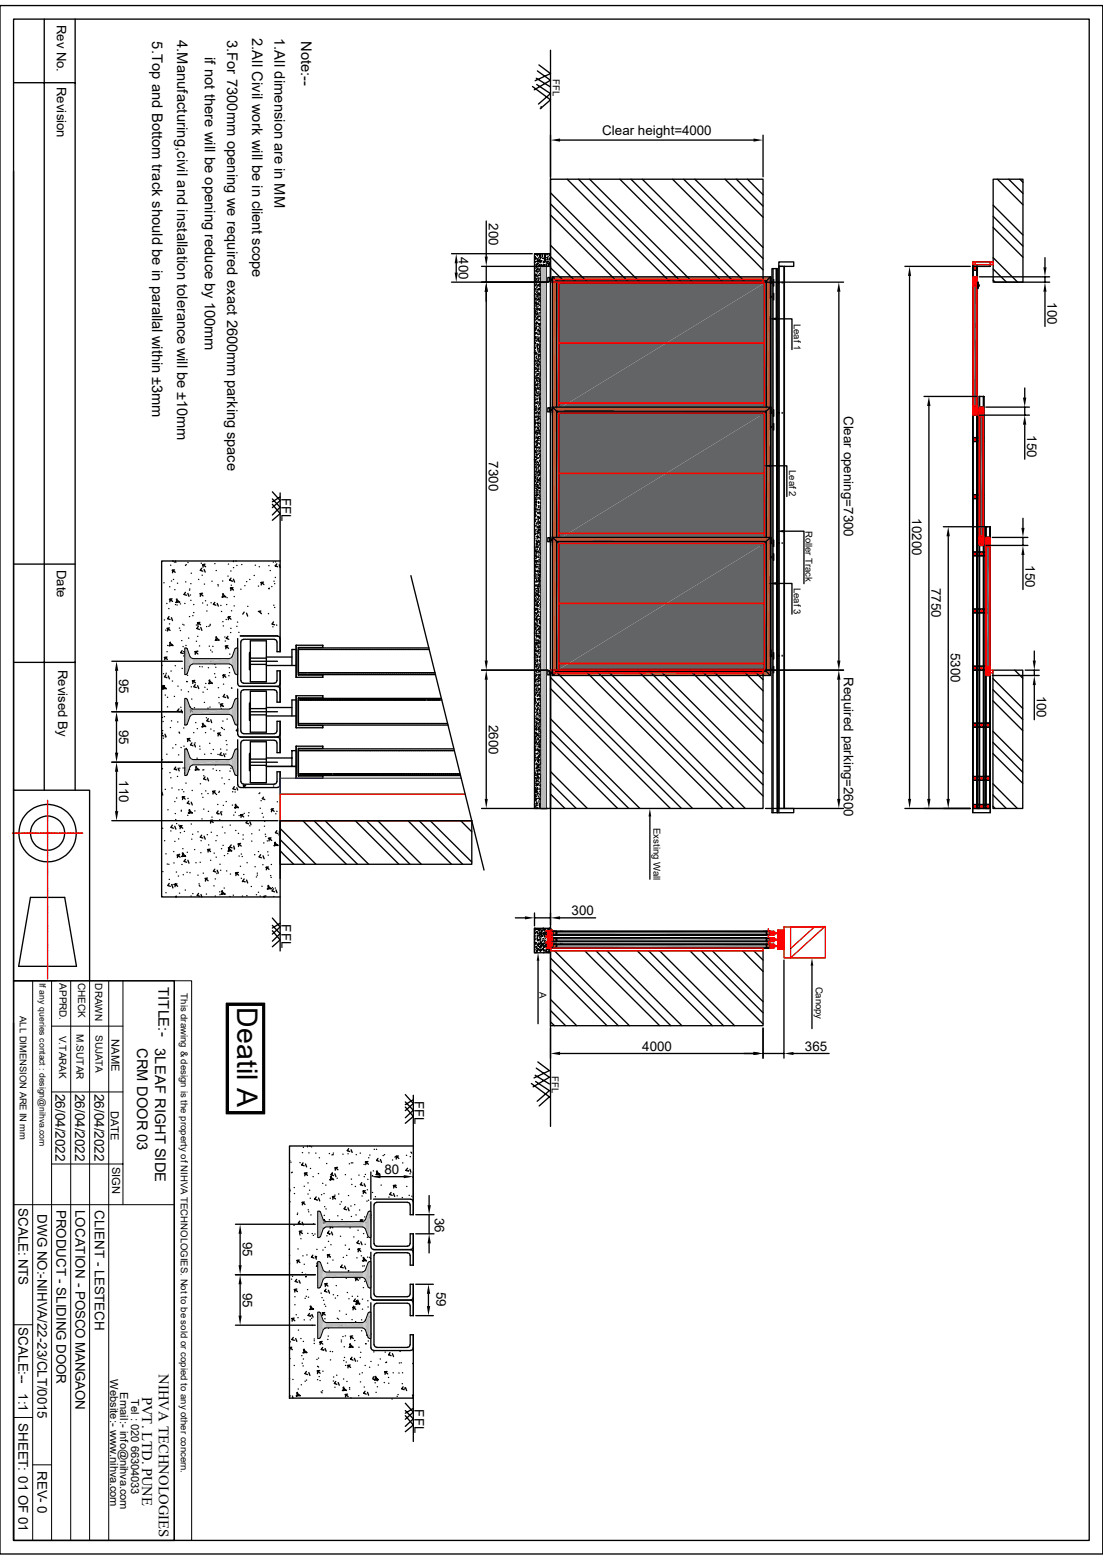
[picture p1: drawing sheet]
<svg xmlns="http://www.w3.org/2000/svg" width="210mm" height="297mm" viewBox="0 0 210 297" stroke-linecap="round" stroke-linejoin="round" font-family="sans-serif">
<defs><g id="words">
<text font-size="5.4" x="45.1" y="191.8" transform="rotate(90 45.1 191.8)">Deatil A</text>
<g font-size="2.8">
<text x="29" y="7.9" transform="rotate(90 29 7.9)">5.Top and Bottom track should be in parallal within ±3mm</text>
<text x="33.7" y="7.6" transform="rotate(90 33.7 7.6)">4.Manufacturing,civil and installation tolerance will be ±10mm</text>
<text x="39" y="10.8" transform="rotate(90 39 10.8)">if not there will be opening reduce by 100mm</text>
<text x="43.2" y="7.5" transform="rotate(90 43.2 7.5)">3.For 7300mm opening we required exact 2600mm parking space</text>
<text x="48" y="7.2" transform="rotate(90 48 7.2)">2.All Civil work will be in client scope</text>
<text x="52.3" y="7.2" transform="rotate(90 52.3 7.2)">1.All dimension are in MM</text>
<text x="57.4" y="7.8" transform="rotate(90 57.4 7.8)">Note:--</text>
<text x="30.2" y="188" transform="rotate(90 30.2 188)">TITLE:-</text>
<text x="26.1" y="199.5" transform="rotate(90 26.1 199.5)">CRM DOOR 03</text>
<text x="29.5" y="199.6" transform="rotate(90 29.5 199.6)">3LEAF RIGHT SIDE</text>
<text x="30.3" y="261.6" transform="rotate(90 30.3 261.6)">NIHVA TECHNOLOGIES</text>
<text x="27.1" y="265.9" transform="rotate(90 27.1 265.9)">PVT. LTD. PUNE</text>
</g>
<g font-size="2.6">
<text x="10.6" y="208.2" transform="rotate(90 10.6 208.2)">26/04/2022</text>
<text x="14.3" y="208.2" transform="rotate(90 14.3 208.2)">26/04/2022</text>
<text x="18" y="208.2" transform="rotate(90 18 208.2)">26/04/2022</text>
</g>
<g font-size="2.5">
<text x="10.8" y="4.7" transform="rotate(90 10.8 4.7)">Rev No.</text>
<text x="10.8" y="16.6" transform="rotate(90 10.8 16.6)">Revision</text>
<text x="114.6" y="25.7">Clear height=4000</text>
<text x="93.1" y="42.5" transform="rotate(90 93.1 42.5)">200</text>
<text x="87.4" y="48.9" transform="rotate(90 87.4 48.9)">400</text>
<text x="199.4" y="57.5" transform="rotate(90 199.4 57.5)">100</text>
<text x="160.7" y="79.2" transform="rotate(90 160.7 79.2)">Clear opening=7300</text>
<text x="195.6" y="82.8" transform="rotate(90 195.6 82.8)">150</text>
<text x="93.1" y="87.8" transform="rotate(90 93.1 87.8)">7300</text>
<text x="53.6" y="94.8" transform="rotate(90 53.6 94.8)">FFL</text>
<text x="173.7" y="98.7" transform="rotate(90 173.7 98.7)">10200</text>
<text x="195.3" y="107.7" transform="rotate(90 195.3 107.7)">150</text>
<text x="10.8" y="108.5" transform="rotate(90 10.8 108.5)">Date</text>
<text x="177.3" y="111.9" transform="rotate(90 177.3 111.9)">7750</text>
<text x="181" y="124.3" transform="rotate(90 181 124.3)">5300</text>
<text x="11" y="127.5" transform="rotate(90 11 127.5)">Revised By</text>
<text x="22.7" y="129.3" transform="rotate(90 22.7 129.3)">95</text>
<text x="160.7" y="128.9" transform="rotate(90 160.7 128.9)">Required parking=2600</text>
<text x="93.1" y="138" transform="rotate(90 93.1 138)">2600</text>
<text x="197.4" y="132.4" transform="rotate(90 197.4 132.4)">100</text>
<text x="22.7" y="138.9" transform="rotate(90 22.7 138.9)">95</text>
<text x="22.7" y="148.5" transform="rotate(90 22.7 148.5)">110</text>
<text x="53.6" y="176" transform="rotate(90 53.6 176)">FFL</text>
<text x="108.8" y="174.2">300</text>
<text x="122.3" y="200.1">4000</text>
<text x="153.2" y="200.1">365</text>
<text x="79" y="209.6" transform="rotate(90 79 209.6)">FFL</text>
<text x="73.2" y="223.6">80</text>
<text x="3.5" y="230" transform="rotate(90 3.5 230)">SCALE: NTS</text>
<text x="7.2" y="231.2" transform="rotate(90 7.2 231.2)">DWG NO:-NIHVA/22-23/CLT/0015</text>
<text x="10.8" y="230.3" transform="rotate(90 10.8 230.3)">PRODUCT - SLIDING DOOR</text>
<text x="14.4" y="230.3" transform="rotate(90 14.4 230.3)">LOCATION - POSCO MANGAON</text>
<text x="18" y="230.4" transform="rotate(90 18 230.4)">CLIENT - LESTECH</text>
<text x="82.8" y="231.9" transform="rotate(90 82.8 231.9)">36</text>
<text x="46.2" y="236.5" transform="rotate(90 46.2 236.5)">95</text>
<text x="83.1" y="245.9" transform="rotate(90 83.1 245.9)">59</text>
<text x="46.2" y="246.1" transform="rotate(90 46.2 246.1)">95</text>
<text x="3.5" y="252.7" transform="rotate(90 3.5 252.7)">SCALE:--</text>
<text x="3.5" y="265.3" transform="rotate(90 3.5 265.3)">1:1</text>
<text x="79" y="268.4" transform="rotate(90 79 268.4)">FFL</text>
<text x="3.5" y="271" transform="rotate(90 3.5 271)">SHEET: 01 OF 01</text>
<text x="7.2" y="280" transform="rotate(90 7.2 280)">REV- 0</text>
</g>
<g font-size="2.1">
<text x="21.3" y="197.9" transform="rotate(90 21.3 197.9)">NAME</text>
<text x="21.1" y="211.5" transform="rotate(90 21.1 211.5)">DATE</text>
<text x="21.3" y="222.1" transform="rotate(90 21.3 222.1)">SIGN</text>
<text x="21" y="262.6" transform="rotate(90 21 262.6)">Website:- www.nihva.com</text>
<text x="22.9" y="265" transform="rotate(90 22.9 265)">Email:- info@nihva.com</text>
<text x="25" y="266.3" transform="rotate(90 25 266.3)">Tel : 020 66304033</text>
</g>
<g font-size="1.9">
<text x="11.3" y="187.2" transform="rotate(90 11.3 187.2)">APPRD.</text>
<text x="14.9" y="187.1" transform="rotate(90 14.9 187.1)">CHECK</text>
<text x="18.1" y="187.2" transform="rotate(90 18.1 187.2)">DRAWN</text>
<text x="11.3" y="197.2" transform="rotate(90 11.3 197.2)">V.TARAK</text>
<text x="14.6" y="196.9" transform="rotate(90 14.6 196.9)">M.SUTAR</text>
<text x="18.2" y="197" transform="rotate(90 18.2 197)">SUJATA</text>
</g>
<g font-size="1.8">
<text x="105.3" y="15.1" transform="rotate(90 105.3 15.1)">FFL</text>
<text x="151.2" y="61.6" transform="rotate(90 151.2 61.6)">Leaf 1</text>
<text x="150.2" y="89.5" transform="rotate(90 150.2 89.5)">Leaf 2</text>
<text x="153.4" y="101" transform="rotate(90 153.4 101)">Roller Track</text>
<text x="151.2" y="111.9" transform="rotate(90 151.2 111.9)">Leaf 3</text>
<text x="124.5" y="157.6" transform="rotate(90 124.5 157.6)">Exsting Wall</text>
<text x="34.5" y="189.1" transform="rotate(90 34.5 189.1)">This drawing &amp; design is the property of NIHVA TECHNOLOGIES. Not to be sold or copied to any other concern.</text>
<text x="102.7" y="188.9" transform="rotate(90 102.7 188.9)">A</text>
<text x="155.3" y="187.8" transform="rotate(90 155.3 187.8)">Canopy</text>
<text x="3.8" y="193.4" transform="rotate(90 3.8 193.4)">ALL DIMENSION ARE IN mm</text>
<text x="105.1" y="204.9" transform="rotate(90 105.1 204.9)">FFL</text>
</g>
<text font-size="1.7" x="7.5" y="187.2" transform="rotate(90 7.5 187.2)">If any queries contact : design@nihva.com</text>
</g></defs>
<g fill="none" stroke="#000" stroke-width=".25">
<path d="M0 1.1h210v294.8h-210zM2.6 3.6h204.8v289.7h-204.8zM2.6 15.7h11.7M8.4 3.6v146.9M14.3 3.6v146.9M2.6 32.6v117.9h14.5v36.2M53.3 93.9v30.2M2.6 107.4h11.7M31.2 111h.1M31.3 118h.1M31.5 120h.1M31.8 114.9h.1"/>
<path d="M31.9 117.8l.5 .1M32 120h.1M32.1 115.9h.1M32.2 117.4l-.3 .4M32.3 119.5l-.5 .1M32.3 118.8h.1M32.3 111.7h.1M32.4 114.1l-.1 .5M32.4 114.1l.5 .4M32.5 107.6h.1M32.6 110.6h.1M32.6 117.6l.3 .6"/>
<path d="M32.8 114l-.5 .1M32.9 106.8h.1M33 110.3h.1M33.2 107h.1M33.2 108.5l-.4 .1M33.3 112.3h.1M33.4 109l-.5-.4v.5M33.4 115.1h.1M33.4 106.8l.1 .3M33.6 114.1l.6 .6M33.7 115.2h.1M33.7 114l-.1 .7"/>
<path d="M33.8 111h.1M34.2 119.6h.1M34.2 114.6l-.8 .1M34.3 115h.1M34.8 118.9h.1M35 119h.1M35.1 113.2l.4 .1M35.2 114.9h.1M35.3 107.7h.1M35.3 112.8l-.2 .4M35.3 110.8h.1M35.4 107.5h.1"/>
<path d="M35.8 107.1h.1M35.8 113l.2 .5M36.1 117.4h.1M36.1 112.4h.1M36.1 112.1h.1M36.2 113.3h.1M36.3 114.3h.1M36.3 111.1h.1M36.4 109.1h.1M36.7 117.2h.1M36.9 115.1h.1M36.9 116.6h.1"/>
<path d="M37.4 119h.1M37.5 119.7l.5 .1M37.8 119.3l-.3 .3M37.8 110.3h.1M38.1 118.5l-.5 .1M38.2 119l-.5-.4v.4M38.2 113.1l-.1 .4M38.2 113.1l.5 .4M38.2 119.5l.2 .5M38.3 107.2h.1M38.4 108.2l-.3 .4 .5 .2M38.5 109.5h.1"/>
<path d="M38.6 114.8h.1M38.6 112.9l-.5 .1M38.9 108.4l.2 .5M38.9 111.2h.1M39 107.4l-.4 .1M39.1 114.4h.1M39.2 107.9l-.5-.4v.5M39.3 119.3h.1M39.4 116.3h.1M39.5 115.2h.1M39.8 119.3h.1M40 119.1h.1"/>
<path d="M40 118.9h.1M40.2 114.8h.1M40.3 110.7h.1M40.9 107.3h.1M40.9 114.7l-.3 .4 .5 .1M41.1 108.6h.1M41.4 114.9l.2 .5M41.5 111.3h.1M41.5 111.5h.1M42 115.3h.1M42.2 116.4h.1M42.4 113.1l.6 .6"/>
<path d="M42.4 110.6h.1M42.4 118.4h.1M42.5 119.2h.1M42.5 113l-.1 .7M43 113.6l-.8 .1M43.1 117.9h.1M43.1 115.1h.1M43.2 113.8h.1M43.4 109.7h.1M43.5 107.4h.1M43.9 117.4l-.5 .1M43.9 108.7h.1"/>
<path d="M43.9 119.6h.1M44 117.9l-.5-.4v.5M44 112l-.1 .4M44 110.1l-.3 .3 .5 .2M44 111.4h.1M44 112l.4 .4M44.1 116.3h.1M44.2 110.7h.1M44.3 112.2h.1M44.4 111.9l-.5 .1M44.4 108.1h.1M44.4 106.8v.1"/>
<path d="M44.5 110.3l.2 .5M44.6 113.6h.1M44.6 115.4h.1M44.9 106.8h.1M45.1 119.3h.1M45.1 107.7h.1M45.2 118.4h.1M45.8 112.2h.1M46 107.5h.1M46.5 116.5l-.3 .4M46.6 111.5h.1M46.9 110.7h.1"/>
<path d="M46.9 116.8l.3 .5M47.2 115.4h.1M47.5 110.3h.1M48.4 109.6h.1M48.6 107.6h.1M49.2 111.6h.1M49.4 107.9h.1M49.4 116.5l.4 .3M49.7 116.3l-.5 .1M49.8 110.9l-.1 .5M49.8 110.9l.4 .4M50.2 110.8l-.5 .1"/>
<path d="M51.1 116.8h.1M51.1 112.1h.1M51.2 107.7h.1M51.3 112v.1M51.4 108.6h.1M51.7 111.7h.1M51.8 118.8l.5 .2M51.9 119.3h.1M52 107h.1M52.1 118.4l-.3 .4M52.1 115.2h.1M52.2 110.7h.1"/>
<path d="M52.3 115.7h.1M52.3 111.1h.1M52.4 109.9h.1M52.5 107h.1M52.7 119h.1M52.7 107.4l-.3 .3 .5 .2M53.2 107.5l.1 .6M53.3 106.8h-22.5v64h22.5M78.2 109.6l14 56.1M2.6 126.1h11.7M30.8 140l.4 .1M30.8 136.5l.1 .1"/>
<path d="M30.8 136.1h.1M30.8 126.7h.1M30.9 139.1h.1M30.9 130.7v.5M30.9 139.6l-.1 .2M31 130.7l.4 .4M31 130.6l.7 .5M31 137.4h.1M31.1 128.3h.1M31.2 130.5l-.2 .7M31.3 136.4h.1M31.3 130.6h.1"/>
<path d="M31.3 130.6l-.5 .1M31.4 125.2v.4M31.4 139.8l.2 .5M31.5 132.3h.1M31.5 125.2l.4 .4M31.6 128.5l-.3 .4 .5 .1M31.6 128.2h.1M31.6 131.1h-.7M31.8 124.1h.1M31.8 125.1l-.5 .1M31.9 134.6h.1M31.9 132.8h.1"/>
<path d="M31.9 122.9h.1M32 128.7l.3 .5M32.3 122.3l.6 .6M32.4 120l-.5-.3v.4M32.4 138.5h.1M32.4 122.3l-.1 .6M32.6 127.8h.1M32.6 137.2h.1M32.8 129.7h.1M32.8 122.8h.1M32.9 122.9h-.7M33.2 132.6h.1"/>
<path d="M33.4 126.7h.1M33.8 137.5h.1M33.9 130.6h.1M34.1 139.4h.1M34.1 135l-.3 .3 .4 .2M34.2 139.6h.1M34.3 135.5h.1M34.3 120.1h.1M34.4 134.7h.1M34.4 124.3l.5 .1M34.5 131.4h.1M34.5 135.2l.2 .5"/>
<path d="M34.6 122h.1M34.7 127.3h.1M34.7 123.9l-.3 .3M34.8 123.1h.1M34.9 124.1h.1M35 124.9h.1M35 138.6h.1M35.1 124.1l.2 .5M35.2 138h.1M35.3 133.9h.1M35.4 122.9h.1M35.5 129.8h.1"/>
<path d="M35.6 129.8h.1M35.7 125.6h.1M35.7 128.6h.1M35.9 131.7h.1M35.9 121.5h.1M35.9 126.9h.1M36.2 134.6h.1M36.4 130.8h.1M36.5 133.1h.1M36.6 135.1l-.4 .1M36.7 135.6l-.4-.4-.1 .4M36.7 129.7v.4"/>
<path d="M36.8 129.7l.4 .3M36.9 139.5h.1M36.9 130.8l.5 .1M37 134.7h.1M37.1 129.5l-.5 .1M37.2 130.3l-.3 .4M37.2 124.1v.5M37.3 124.1l.4 .4M37.3 137.6h.1M37.4 122.1h.1M37.5 138.7h.1M37.6 124l-.5 .1"/>
<path d="M37.6 121.2h.1M37.6 124h.1M37.6 130.6l.2 .5M38 123h.1M38 126.9h.1M38.4 125.6h.1M38.5 127h.1M38.5 137.8l.7 .5M38.7 131.8h.1M38.7 137.7l-.1 .7M38.9 133.7h.1M39 130.9h.1"/>
<path d="M39.1 139.5h.1M39.2 130.1h.1M39.2 138.3l-.8 .1M39.3 135.3h.1M39.3 136.7h.1M39.4 137.2l.4 .2M39.5 131.2h.1M39.6 134.8h.1M39.7 127.1h.1M39.7 136.8l-.3 .4M39.8 129.5l.6 .6M39.8 123h.1"/>
<path d="M39.9 129.5l-.1 .7M40 134.6h.1M40.1 123.8h.1M40.1 138.8h.1M40.1 137l.2 .6M40.3 125.7l-.3 .5 .5 .1M40.4 124.1h.1M40.4 130l-.7 .1M40.5 123.1h.1M40.6 126h.1M40.7 139.1h.1M40.7 125.9l.2 .6"/>
<path d="M40.9 128.3h.1M41 128.9h.1M41.1 127h.1M41.1 121.3l.6 .6M41.2 121.2l-.1 .7M41.6 139.7l-.1 .4M41.6 130.9h.1M41.6 139.7l.4 .3M41.7 132.8h.1M41.7 133.8h.1M41.7 121.8l-.7 .1M42 135.8h.1"/>
<path d="M42 139.5l-.6 .1M42.1 135h.1M42.2 138.5h.1M42.3 138.7h.1M42.4 134.4h.1M42.4 137.3h.1M42.4 134l-.4 .1M42.5 130.3h.1M42.5 134.5l-.4-.4-.1 .5M42.5 128.6v.4M42.6 128.6l.4 .3M42.7 138.9h.1"/>
<path d="M42.7 126.2h.1M42.8 132.2l-.3 .4 .5 .2M42.8 121.3h.1M42.9 122h.1M42.9 128.5l-.5 .1M43.1 123.2h.1M43.2 136.9h.1M43.2 132.4l.2 .6M43.4 132.8h.1M43.4 122.9l-.5 .1M43.4 121.2l-.3 .3 .5 .2M43.4 126.2h.1"/>
<path d="M43.5 123.4l-.4-.3-.1 .4M43.6 128.7h.1M43.6 127.1h.1M43.7 128.1h.1M43.7 124.5h.1M43.9 120.4h.1M44.1 131h.1M44.7 124.1h.1M44.7 135h.1M44.7 135.8h.1M45 137.8h.1M45.3 121.6v8.6z"/>
<path d="M45.3 131.2v8.6zM45.3 139h.1M45.3 138.7l-.3 .4 .3 .1M45.3 130.2l.3 .4 .2 .1h7l.3-.1 .2-.4M45.3 139.8v.2l.5 .3M45.5 120.4h.1M45.8 121.1h7l.5 .2v.3M45.8 122.2v7.4M45.8 131.8v7.4M45.9 129.6l.2 .4h.3M45.9 139.2v.2l.5 .3M46.4 121.8l-.5 .2v.2"/>
<path d="M46.4 131.4l-.5 .2v.2M46.4 130.1h5.8M46.4 139.7h5.8M46.4 121.7h5.8M46.4 131.3h5.8M47.5 124.3v3.2M47.5 133.9v3.2M47.7 126.5h3M47.7 136.1h3M47.7 125.9h5.1M47.7 135.5h5.1M47.7 131.6h3v7.8h-3z"/>
<path d="M47.7 122h3v7.8h-3zM47.7 125.3h3M47.7 134.9h3M50.7 126.7h5.7M50.7 125.1h4.9M50.7 136.3h5.7M50.7 134.7h4.9M52.2 121.8l.5 .2v.2M52.2 131.4l.5 .2v.2M52.7 129.6l-.2 .4h-.3M52.7 139.2l-.2 .4-.3 .1M52.7 122.2v1.9h.6"/>
<path d="M52.7 129.6v-1.9h.6v6h-.6v-1.9M52.7 139.2v-1.9h.6v6h-.6v-1.9M52.8 130.7l.3 .1 .2 .4M53.3 139.8l-.2 .5h-.3M53.3 121.6v2.5M55.6 123.7v3M55.6 133.3v3M56.4 122.9h5.1v.4h-4.7v5.2h4.7v.4h-5.1zM56.4 132.5h5.1v.4h-4.7v5.2h4.7v.5h-5.1zM56.8 128l.1 .1M56.8 137.6l.1 .2M56.9 123.7l-.1 .1"/>
<path d="M56.9 123.7h.2M56.9 133.3l-.1 .1M56.9 128.1h.3M57 137.8h.1M57 133.3h.3M57.1 123.7h.3M57.2 137.8h.3M57.3 128.1h.3M57.4 133.3h.3M57.5 123.7h.3M57.6 137.8h.3M57.7 128.1h.3"/>
<path d="M57.8 133.3h.3M57.9 123.7h.3M58 137.8h.3M58.1 128.1h.3M58.2 133.3h.3M58.3 123.7h.3M58.3 137.8h.3M58.5 128.1h.3M58.5 133.3h.3M58.7 123.7h.3M58.7 137.8h.3M58.8 128.1h.3"/>
<path d="M58.9 133.3h.5M59.1 123.7h.3M59.1 137.8h.3M59.2 128.1h.3M59.4 123.7h.3M59.5 133.3h.3M59.5 137.8h.3M59.6 128.1h.3M59.8 123.7h.3M59.9 133.3h.3M59.9 137.8h.3M60 128.1h.3"/>
<path d="M60.2 123.7h.3M60.2 133.3h.3M60.2 137.8h.5M60.4 128.1h.3M60.6 123.7h.3M60.6 133.3h.3M60.7 128.1h.3M60.8 137.8h.3M61 123.7h.3M61 133.3h.3M61.1 128.1h.3M61.2 137.8h.3"/>
<path d="M61.3 123.7h.1M61.4 133.3h.3M61.5 123.7h.3M61.5 128.1h.3M61.6 137.8h.2M61.8 133.3h.3M61.9 123.7h.3M61.9 128.1h.3M61.9 137.8h.3M62.1 133.3h.3M62.3 123.7h.3M62.3 128.1h.4"/>
<path d="M62.3 137.8h.3M62.5 133.3h.3M62.7 123.7h.2M62.7 137.8h.3M62.8 128.1h.3M62.9 133.3h.3M63 123.7h.3M63.1 137.8h.3M63.2 128.1h.3M63.3 133.3h.3M63.4 123.7h.3M63.5 137.8h.3"/>
<path d="M63.6 128.1h.3M63.7 133.3h.3M63.8 123.7h.3M63.8 137.8h.3M64 128.1h.3M64.1 133.3h.2M64.2 123.7h.3M64.2 137.8h.3M64.3 128.1h.3M64.4 133.3h.5M64.6 123.7h.3M64.6 137.8h.3"/>
<path d="M64.7 128.1h.3M64.9 123.7h.3M65 137.8h.3M65 133.3h.3M65.1 128.1h.3M65.3 123.7h.3M65.4 137.8h.3M65.4 133.3h.3M65.5 128.1h.3M65.7 123.7h.3M65.7 133.3h.3M65.7 137.8h.1"/>
<path d="M65.9 128.1h.3M65.9 137.8h.3M66.1 123.7h.3M66.1 133.3h.3M66.3 128.1h.2M66.3 137.8h.3M66.5 123.7h.4M66.5 133.3h.3M66.6 128.1h.3M66.7 137.8h.3M66.9 133.3h.3M67 123.7h.3"/>
<path d="M67 128.1h.3M67.1 137.8h.3M67.3 133.3h.3M67.4 123.7h.3M67.4 128.1h.3M67.4 137.8h.3M67.6 133.3h.3M67.8 123.7h.3M67.8 128.1h.4M67.8 137.8h.3M68 133.3h.3M68.2 123.7h.3"/>
<path d="M68.2 137.8h.3M68.3 128.1h.3M68.4 133.3h.3M68.5 123.7h.3M68.6 137.8h.3M68.7 128.1h.3M68.8 133.3h.3M68.9 123.7h.3M69 137.8h.3M69.1 128.1h.3M69.2 133.3h.3M69.3 123.7h.3"/>
<path d="M69.3 137.8h.3M69.5 128.1h.3M69.6 133.3h.2M69.7 123.7h.3M69.7 137.8h.3M69.8 128.1h.3M69.9 133.3h.1M70.1 123.7h.3M70.1 133.3h.3M70.1 137.8h.3M70.2 128.1h.3M70.4 123.7h.3"/>
<path d="M70.5 137.8h.3M70.5 133.3h.3M70.6 128.1h.3M70.8 123.7h.3M70.9 137.8h.4M70.9 133.3h.3M71 128.1h.3M71.2 123.7h.3M71.2 133.3h.3M71.4 128.1h.3M71.4 137.8h.3M71.6 123.7h.3"/>
<path d="M71.6 133.3h.3M71.8 128.1h.3M71.8 137.8h.3M72 123.7h.4M72 133.3h.3M72.1 128.1h.3M72.2 137.8h.3M72.4 133.3h.3M72.5 123.7h.3M72.5 128.1h.3M72.6 137.8h.3M72.8 133.3h.3"/>
<path d="M72.9 123.7h.3M72.9 128.1h.3M72.9 137.8h.3M73.2 133.3h.2M73.3 123.7h.3M73.3 128.1h.1M73.3 137.8h.3M73.4 128.1h.3M73.5 133.3h.3M73.7 123.7h.3M73.7 137.8h.3M73.8 128.1h.3"/>
<path d="M73.9 133.3h.3M74 123.7h.3M74.1 137.8h.3M74.2 128.1h.3M74.3 133.3h.3M74.4 123.7h.3M74.5 137.8h.3M74.6 128.1h.3M74.7 133.3h.3M74.8 123.7h.3M74.8 137.8h.3M75 128.1h.3"/>
<path d="M75.1 133.3h.4M75.2 123.7h.3M75.2 137.8h.3M75.4 128.1h.2M75.6 123.7h.3M75.6 137.8h.3M75.6 133.3h.3M75.7 128.1h.3M75.9 123.7h.3M76 137.8h.3M76 133.3h.3M76.1 128.1h.3"/>
<path d="M76.3 123.7h.3M76.4 137.8h.4M76.4 133.3h.3M76.5 128.1h.3M76.7 123.7h.3M76.8 133.3h.2M76.9 128.1h.3M76.9 137.8h.3M77.1 123.7h.3M77.1 133.3h.3M77.3 128.1h.3M77.3 137.8h.3"/>
<path d="M77.5 123.7h.1M77.5 133.3h.3M77.6 123.7h.3M77.6 128.1h.3M77.7 137.8h.3M77.9 133.3h.3M78 123.7h.3M78 128.1h.3M78.1 137.8h.3M78.3 133.3h.3M78.4 123.7h.3M78.4 128.1h.5"/>
<path d="M78.4 137.8h.3M78.7 133.3h.3M78.8 123.7h.3M78.8 137.8h.3M79 128.1h.2M79 133.3h.3M79.2 123.7h.3M79.2 137.8h.3M79.3 128.1h.3M79.4 133.3h.3M79.5 123.7h.3M79.6 137.8h.3"/>
<path d="M79.7 128.1h.3M79.8 133.3h.3M79.9 123.7h.3M80 137.8h.3M80.1 128.1h.3M80.2 133.3h.3M80.3 123.7h.3M80.3 137.8h.3M80.5 128.1h.3M80.6 133.3h.4M80.7 123.7h.3M80.7 137.8h.3"/>
<path d="M80.9 128.1h.3M81.1 137.8h.3M81.1 133.3h.3M81.2 128.1h.3M81.4 123.7h-.3M81.4 123.7h.3M81.5 137.8h.3M81.5 133.3h.3M81.6 128.1h.3M81.7 123.4h-24.9v5h26.1M81.9 137.8h.1M81.9 133.3h.3"/>
<path d="M82 128.1h.3M82 137.8h.3M82.3 133.3h.3M82.4 128.1h.3M82.4 137.8h.3M82.6 133.3h.3M82.8 128.1h.1M82.8 137.8h.3M83 133.3h.3M83.2 137.8h.3M83.4 133.3h.3M83.6 137.8h.3"/>
<path d="M83.9 137.8h.3M84 133h-27.2v5h28.5M84.1 133.3h-.3M84.3 137.8h.3M84.7 137.8h.3M85.1 137.8h.1M2.6 150.5v36.2M30.8 150.8l.2 .6M30.9 144.7h.1M30.9 146.3h.1M30.9 157.7h.1M31.1 140.5h.1"/>
<path d="M31.5 140.3h.1M31.5 150.3h.1M31.8 143.6h.1M32 154.2h.1M32.1 145.2h.1M32.3 147.1h.1M32.5 158.2h.1M32.5 148.1h.1M32.7 150h.1M32.8 157.1l-.2 .4 .4 .2M32.9 142.4h.1M33.3 152.6h.1"/>
<path d="M33.3 157.3l.2 .6M33.4 154.9h.1M33.4 156h.1M33.4 141.8h.1M33.4 146l-.2 .4 .5 .2M33.5 146.4h.1M33.6 151.9h.1M33.6 156.8h.1M33.8 147.8h.1M33.9 146.3l.2 .5M34 143.7h.1M34 159.7h.1"/>
<path d="M34 150.4h.1M34 157.1h.1M34.2 146.3h.1M34.3 158.5h.1M34.5 142.3h.1M34.5 154.4h.1M34.5 154.3h.1M34.7 150.3h.1M34.7 157.2l-.5 .1M34.8 157.7l-.5-.4v.5M34.8 151.8v.4M34.8 146.2h.1"/>
<path d="M34.8 151.8l.5 .3M35 150.7h.1M35 142.1h.1M35.1 158.3h.1M35.1 147.2h.1M35.2 151.7l-.5 .1M35.4 149.1h.1M35.5 142.5h.1M35.6 146.1l-.4 .1M35.6 152.9l.5 .2M35.7 155.2h.1M35.8 152h.1"/>
<path d="M35.8 146.6l-.5-.3v.4M35.8 140.7l-.1 .5M35.8 140.7l.4 .4M35.9 152.5l-.2 .4M36 154.2l.6 .6M36.1 146.5h.1M36.1 154.2l-.1 .7M36.2 140.6l-.6 .1M36.4 156.9h.1M36.4 152.7l.2 .5M36.5 159.8h.1M36.5 141.4l-.2 .4 .4 .2"/>
<path d="M36.6 150.5h.1M36.6 154.7l-.7 .1M36.7 158.8h.1M37 141.6l.2 .6M37.1 154.4h.1M37.1 141.4h.1M37.3 146l.6 .6M37.4 145.9l-.1 .7M37.5 144.4h.1M37.7 158.4h.1M37.9 146.5l-.8 .1M38 142.1h.1"/>
<path d="M38.1 142.6h.1M38.1 149.2h.1M38.4 151.1h.1M38.4 159l-.3 .4 .5 .2M38.4 155.9h.1M38.6 151.8h.1M38.6 146.6h.1M38.8 147.7h.1M38.8 154.1h.1M38.8 146.6h.1M38.9 159.2l.2 .6M38.9 143.6h.1"/>
<path d="M39 147.9l-.2 .4 .4 .2M39.2 150.6h.1M39.5 158.9h.1M39.5 148.1l.2 .6M39.6 151.1h.1M39.7 154.5h.1M39.9 141.5h.1M40.2 143.5h.1M40.2 158.5h.1M40.3 155.6h.1M40.5 156.1l-.5 .1M40.6 146.4h.1"/>
<path d="M40.6 156.6l-.5-.3v.4M40.6 150.7v.5M40.6 142.7h.1M40.6 150.7l.5 .4M41 150.6l-.5 .1M41.2 151.3h.1M41.2 146.7h.1M41.3 154.8l.4 .1M41.3 159.1h.1M41.4 145.1l-.4 .1M41.4 153.2h.1M41.5 155h.1"/>
<path d="M41.5 143.6h.1M41.5 154.4l-.2 .4M41.6 145.5l-.5-.3v.4M41.7 150.9h.1M41.7 150.7h.1M41.8 146.7h.1M41.8 156.1h.1M41.9 143.7l.4 .1M42 142.6h.1M42 154.6l.2 .6M42.1 143.3l-.2 .4M42.2 154.6h.1"/>
<path d="M42.2 148.1h.1M42.3 157.5h.1M42.5 153.3h.1M42.6 143.5l.2 .6M42.7 149.2h.1M42.8 158.6h.1M42.9 145.1h.1M43 143.6h.1M43.1 141h.1M43.1 152.6h.1M43.2 142.8h.1M43.2 141.8h.1"/>
<path d="M43.2 145.5h.1M43.6 148.4h.1M43.8 146.8h.1M43.8 157.1h.1M43.9 146.3h.1M44.2 153.3h.1M44.3 150.7h.1M44.4 150.2l.4 .1M44.5 155.2h.1M44.6 149.8l-.2 .4M44.7 150.8h.1M44.8 153.2l.6 .6"/>
<path d="M44.8 154.6h.1M44.9 158.1h.1M44.9 153.1l-.1 .7M45.1 150l.2 .4M45.3 140.8v8.6zM45.3 149.4l.3 .5h.2M45.4 158.7h.1M45.4 153.7l-.7 .1M45.5 155.3h.1M45.8 149.9h7M45.8 140.3h7M45.8 141.4v7.4"/>
<path d="M45.9 141.4v-.2l.5-.3 5.8 .1 .5 .2v.2M45.9 148.8l.2 .4 .3 .1M46.3 155.1l-.5 .1M46.3 159h.1M46.3 159.8h.1M46.4 149.3h5.8M46.4 155.5l-.5-.3v.4M46.4 149.6v.3M46.4 149.6l.4 .3M46.5 154.9h.1M46.8 149.5l-.5 .1M47.1 156.3l-.2 .3 .4 .2"/>
<path d="M47.3 155.3h.1M47.4 154.7h.1M47.5 143.5v3.2M47.5 157.2h.1M47.6 156.5l.2 .5M47.7 145.7h3M47.7 145.1h5.1M47.7 141.2h3v7.8h-3zM47.7 144.5h3M47.9 158.7h.1M49.3 151.1h.1M49.4 158h.1"/>
<path d="M49.4 151h.1M49.5 153.9h.1M49.7 152.4h.1M49.9 154.9h.1M50.1 155.6h.1M50.2 151.8l-.2 .3 .4 .1M50.3 157.3h.1M50.4 156.4h.1M50.5 158.8h.1M50.6 159.3h.1M50.7 145.9h5.7M51.6 159.5l-.5 .1"/>
<path d="M51.7 154.1v.5M51.8 154.1l.4 .4M52.1 154l-.5 .1M52.1 149.6h.1M52.5 154.9h.1M52.7 148.8l-.2 .4-.3 .1M52.7 154.5h.1M52.7 158.2l-.2 .3 .4 .2M52.7 148.8v-1.9h.6v34.2M52.8 152.7h.1M52.8 140.4h.3l.2 .4M53.1 159h.1"/>
<path d="M53.2 158.4l.1 .4M53.3 149.4l-.2 .5h-.3M53.3 156.3h36.5v8.2h-36.5zM53.3 157.7l6.9 6.8M53.3 159.9l4.7 4.6M56.4 142.1h5.1v.4h-4.7v5.2h4.7v.5h-5.1zM56.8 147.2l.1 .2M56.9 142.9l-.1 .1M56.9 147.4h.2M57 142.9h.3M57.2 147.4h.2M57.4 142.9h.3"/>
<path d="M57.5 147.4h.3M57.7 156.3l8.3 8.2M57.7 142.9h.3M57.9 147.4h.3M58.1 142.9h.3M58.3 147.4h.3M58.5 142.9h.3M58.7 147.4h.3M58.9 142.9h.3M59.1 147.4h.3M59.3 142.9h.3M59.4 147.4h.3"/>
<path d="M59.6 142.9h.1M59.8 156.3l8.3 8.2M59.8 142.9h.3M59.8 147.4h.3M60.2 147.4h.3M60.2 142.9h.3M60.6 147.4h.4M60.6 142.9h.3M61 142.9h.3M61.1 147.4h.3M61.3 142.9h.3M61.5 147.4h.3"/>
<path d="M61.7 142.9h.3M61.9 156.3l8.3 8.2M61.9 147.4h.3M62.1 142.9h.3M62.3 147.4h.3M62.5 142.9h.3M62.7 147.4h.2M62.9 142.9h.3M63 147.4h.3M63.2 142.9h.3M63.4 147.4h.3M63.6 142.9h.3"/>
<path d="M63.8 147.4h.3M64 142.9h.3M64.2 147.4h.3M64.4 142.9h.3M64.6 147.4h.3M64.8 142.9h.3M64.9 147.4h.3M65.2 142.9h.1M65.3 147.4h.3M65.3 142.9h.3M65.7 147.4h.3M65.7 142.9h.3"/>
<path d="M66.1 147.4h.4M66.1 142.9h.3M66.5 142.9h.3M66.6 147.4h.3M66.8 142.9h.3M67 147.4h.3M67.2 142.9h.3M67.4 147.4h.3M67.6 142.9h.3M67.6 156.3l8.3 8.2M67.8 147.4h.3M68 142.9h.3"/>
<path d="M68.2 147.4h.3M68.4 142.9h.3M68.5 147.4h.3M68.7 142.9h.3M68.9 147.4h.3M69.1 142.9h.3M69.3 147.4h.3M69.5 142.9h.3M69.7 147.4h.3M69.8 156.3l8.3 8.2M69.9 142.9h.3M70.1 147.4h.3"/>
<path d="M70.3 142.9h.4M70.4 147.4h.3M70.8 147.4h.3M70.8 142.9h.3M71.2 147.4h.3M71.2 142.9h.3M71.6 147.4h.5M71.6 142.9h.3M71.9 156.3l8.3 8.2M72 142.9h.3M72.1 147.4h.3M72.3 142.9h.3"/>
<path d="M72.5 147.4h.3M72.7 142.9h.3M72.9 147.4h.3M73.1 142.9h.3M73.3 147.4h.3M73.5 142.9h.3M73.7 147.4h.3M73.9 142.9h.3M74 147.4h.3M74.3 142.9h.2M74.4 147.4h.3M74.6 142.9h.3"/>
<path d="M74.8 147.4h.3M75 142.9h.3M75.2 147.4h.3M75.4 142.9h.3M75.6 147.4h.3M75.8 142.9h.4M75.9 147.4h.3M76.3 147.4h.3M76.3 142.9h.3M76.7 147.4h.3M76.7 142.9h.3M77.1 147.4h.1"/>
<path d="M77.1 142.9h.3M77.3 147.4h.3M77.5 142.9h.3M77.6 147.4h.3M77.7 156.3l8.3 8.2M77.9 142.9h.2M78 147.4h.3M78.2 142.9h.3M78.4 147.4h.3M78.6 142.9h.3M78.8 147.4h.3M79 142.9h.3"/>
<path d="M79.2 147.4h.3M79.4 142.9h.3M79.5 147.4h.3M79.8 142.9h.3M79.8 156.3l8.3 8.2M79.9 147.4h.3M80.1 142.9h.3M80.3 147.4h.3M80.5 142.9h.3M80.7 147.4h.3M80.9 142.9h.3M81.1 147.4h.3"/>
<path d="M81.3 142.9h.1M81.4 147.4h.3M81.4 142.9h.3M81.8 147.4h.3M81.8 142.9h.3M81.9 156.3l7.9 7.8M82.2 147.4h.5M82.2 142.9h.3M82.6 142.9h.3M82.8 147.4h.3M83 142.9h.3M83.1 147.4h.3"/>
<path d="M83.4 142.9h.3M83.5 147.4h.3M83.7 142.9h.3M83.9 147.4h.3M84.1 142.9h.3M84.3 147.4h.3M84.5 142.9h.3M84.7 147.4h.3M84.9 142.9h.3M85 147.4h.3M85.3 142.9h.3M85.4 147.4h.3"/>
<path d="M85.6 142.9h.3M85.8 147.4h.3M86 142.9h.3M86.2 147.4h.3M86.4 142.6h-29.6v5.1h30.9M86.4 142.9h.1M86.6 147.4h.3M87 147.4h.2M87.3 147.4h.3M87.7 156.3l2.1 2.1M89.8 156.3h-36.5v11M5.8 170.9h6.5l2.3 13.1h-11z"/>
<path d="M31 165.9h.1M31.3 160.1h.1M31.6 162.6h.1M31.6 170h.1M31.8 164.5h.1M32 168.6l.4 .1M32.1 164.5h.1M32.2 167.4h.1M32.2 168.2l-.2 .4M32.7 168.4l.2 .6M32.9 169h.1M32.9 168.4h.1"/>
<path d="M33.1 162.1h.1M33.1 164.3h.1M33.3 160.2h.1M33.4 168.4l-.1 .4M33.4 168.4l.4 .3M33.6 166h.1M33.6 170.6l-.1 .2-.1-.1M33.7 168.3l-.5 .1M34 166.8h.1M34.1 162.6h.1M34.2 170.1h.1M34.2 162.7l-.5 .1"/>
<path d="M34.3 163.2l-.4-.3-.1 .4M34.6 164.6h.1M34.7 162.4l.6 .7M34.8 161.6h.1M34.8 162.4l-.1 .7M34.9 166.5h.1M35.3 169.5h.1M35.3 163l-.7 .1M35.3 163.6l-.2 .4 .4 .2M35.6 166.1h.1M35.6 162.3h.1M35.8 163.8l.2 .5"/>
<path d="M36.2 166.2h.1M36.4 170.6h.1M36.7 170.1h.1M37 161.8h.1M37.3 164.3h.1M37.7 166.6h.1M37.8 170.1l-.3 .4 .5 .1M37.9 168.3h.1M37.9 168.6h.1M38.1 168.7h.1M38.1 164.2h.1M38.2 162.3h.1"/>
<path d="M38.3 160.1h.1M38.3 170.3l.1 .5M38.7 166.2h.1M39.2 167.3l-.1 .5M39.2 167.3l.4 .4M39.3 170.2h.1M39.5 167.2l-.5 .1M39.6 161.8v.4M39.7 161.8l.4 .3M39.7 160.9h.1M40 161.7l-.5 .1M40.1 163.8h.1"/>
<path d="M40.7 168.7h.1M40.8 162.4h.1M40.9 165.5l-.3 .4 .5 .1M41 170.6h.1M41 167.3h.1M41.1 160.1h.1M41.1 163.2h.1M41.3 166.3h.1M41.4 165.7l.2 .5M41.8 169.8h.1M41.9 170.3h.1M41.9 164.5h.1"/>
<path d="M42 165.7h.1M42.2 161.6h.1M42.2 169.7l.6 .6M42.3 169.6l-.1 .7M42.5 161h.1M42.7 169.1h.1M42.7 162.9h.1M42.8 170.2l-.7 .1M43.1 165.8h.1M43.3 162.5h.1M43.5 161.4l.6 .6-.7 .1M43.6 161.4l-.1 .7"/>
<path d="M43.7 161.3l.5 .1M43.8 170.7h.1M43.9 166.4h.1M44 160.9l-.3 .3M44.4 170.4h.1M44.5 161.1l.2 .5M44.6 161.6h.1M45 166.2l-.1 .5M45 166.2l.4 .4M45.4 166.1l-.6 .1M45.4 160.7v.5M45.5 160.7l.4 .4"/>
<path d="M45.5 163h.1M45.8 164.9h.1M45.8 160.6l-.5 .1M45.9 162.6h.1M45.9 167.2h.1M46.1 163.1h.1M46.1 170.6h.1M46.1 167.9h.1M46.4 166.5h.1M46.5 167.3l-.3 .4 .5 .2M46.9 167.6l.3 .5M47 170.5h.1"/>
<path d="M47 164.3h.1M47.8 168.8h.1M47.9 160.1h.1M48.5 162.7h.1M48.6 165h.1M48.8 170.3h.1M48.8 167h.1M49 166.2h.1M49 166.6h.1M49.2 162.1h.1M49.2 169.9h.1M49.3 163.2l.5 .1"/>
<path d="M49.5 170.6h.1M49.6 162.7l-.2 .4M49.9 168.7h.1M50 164.6h.1M50.1 162.9l.2 .6M50.2 160.5h.1M50.2 170.8h.2M50.6 170.6l-.4 .1M50.8 165.1l-.1 .5M50.8 165.1l.4 .4M50.9 160.1h.1M51 162.2h.1"/>
<path d="M51 168.7l.6 .5M51.1 162.8h.1M51.1 165.1h-.5M51.1 168.6l-.1 .6M51.5 166.7h.1M51.6 167h.1M51.6 169.2h-.7M51.6 164.6h.1M51.7 160l-.4-.4-.1 .5M51.9 169h.1M52.1 169.2l-.3 .4 .5 .2M52.1 170.7h.1"/>
<path d="M52.3 160.4l.6 .6M52.4 169.1h.1M52.4 160.4l-.1 .6M52.5 169.4l.2 .6M52.9 160.9l-.7 .1M53.3 162l2.6 2.5M2.6 186.7h30.6v106.6h-30.6zM2.6 194.8v98.5M57.6 219.5h.1M57.7 218.4h.1M58.5 218.2v.2M58.8 219.5h.1"/>
<path d="M58.9 218.2l.2 .1M59.3 218.4h.1M60.1 219.5h.1M62.7 219.6h.1M63.2 219.9h.1M63.4 219.8h.1M63.5 219.5h.1M65.3 219.8h.1M66.3 219.7h.1M66.4 218.7l-.3 .4 .5 .1M66.8 218.9l.3 .5M67.8 219.8h.1"/>
<path d="M68.6 219.5h.1M70.4 219.9h.1M71.2 218.8h.1M71.7 218.8h.1M73.2 219.8h.1M77.4 220h.1M78.2 219.4h.1M78.4 219.5h.1M78.7 218.2h-23.6v48h23.6M78.7 208.5v22.8h-.6v-1.9M55.1 226.4l.1 .3M55.1 239h.1"/>
<path d="M55.2 221h.1M55.2 228.8h.1M55.4 221.3h.1M55.5 223.3h.1M55.6 223.2h.1M56 233.3h.1M56 226.1h.1M56 227.2h.1M56.6 231.2h.1M56.6 231h.1M56.7 237.8h.1M56.9 232.9h.1"/>
<path d="M57 239.9l-.5 .1M57.1 232.5l-.3 .4 .5 .1M57.1 221.4h.1M57.1 235.1h.1M57.1 234.5v.4M57.1 234.5l.5 .4M57.3 235.8h.1M57.5 234.4h-.5M57.5 232.7l.2 .5M57.7 239.1h.1M57.7 221.4l-.3 .4 .5 .2M57.9 225.8h.1"/>
<path d="M58 228.9h-.5M58 223.4h.1M58.1 229.3l-.5-.4v.5M58.1 223.4l-.1 .5M58.1 223.4l.4 .4M58.2 221.6l.2 .6M58.4 223.3h.1M58.4 238.9h.1M58.5 223.3l-.5 .1M58.6 234.8h.1M58.6 227.3h.1M58.6 225.2h.1"/>
<path d="M58.7 230.3h.1M58.8 230.7h.1M58.9 226.6h.1M59.1 228.1h.1M59.1 222.5h.1M59.2 231.3h.1M59.4 234.9h.1M59.6 239l-.3 .4 .5 .1M59.6 224h.1M59.6 235.2h.1M59.7 233h.1M59.9 228.3l.5 .1"/>
<path d="M59.9 234.9h.1M60 239.2l.2 .5M60.2 227.9l-.3 .4M60.2 239.4h.1M60.2 239.2h.1M60.3 237.9h.1M60.4 228.5h.1M60.6 223.4h.1M60.7 228.1l.2 .5M60.8 220.4h.1M61.1 233h.1M61.2 227.5h.1"/>
<path d="M61.4 225.3h.1M61.5 238h.1M61.6 232.2l.6 .6M61.6 233.9h.1M61.7 227.2h.1M61.7 231.4h.1M61.8 232.2l-.2 .7M61.8 229.7h.1M61.9 237.5h.1M62 225.6h.1M62.1 230.2h.1M62.2 221.5h.1"/>
<path d="M62.2 235.3h.1M62.2 232.7l-.7 .1M62.4 234.8l.5 .1M62.4 238.9v.5M62.5 238.9l.4 .4M62.5 236.3h.1M62.7 234.4l-.3 .3M62.7 232.2h.1M62.7 235h.1M62.8 238.8l-.5 .1M62.8 239.3h.1M62.9 228.1h.1"/>
<path d="M62.9 224l.6 .6M63 237h.1M63 223.7l.5 .1M63 223.9l-.1 .8M63 224h.1M63.1 234.6l.2 .5M63.2 223.5h.1M63.3 223.3l-.3 .3M63.3 233.3l-.5 .1M63.4 239.9h.1M63.4 233.8l-.5-.4v.4M63.5 224.5l-.7 .1"/>
<path d="M63.8 227.5h.1M63.8 227.8h-.5M63.8 223.5l.2 .5M63.8 222.5h.1M63.9 228.3l-.5-.4v.4M63.9 222.3l-.1 .5M63.9 222.3l.4 .4M64.2 224.3h.1M64.3 222.2l-.5 .1M64.3 231.5h.1M64.5 227.3h.1M64.7 229.3h.1"/>
<path d="M64.8 235.4h.1M65 228.8h.1M65.1 232.2h.1M65.4 239.4h.1M65.5 230.2l.5 .1M65.7 233.3h.1M65.7 237.1h.1M65.7 223.6h.1M65.8 229.7l-.3 .4M66 239h.1M66.3 230l.2 .5M66.3 227.6h.1"/>
<path d="M66.5 237.9h.1M66.5 237.8h.1M66.5 221.6h.1M66.6 233.8h.1M66.8 229.6h.1M66.9 231.6h.1M66.9 221.4h.1M66.9 224.5h.1M67 225.5h.1M67.1 221.4h.1M67.4 235.5h.1M67.5 229.4h.1"/>
<path d="M67.6 225.9h.1M67.8 231.3h.1M67.9 239.5h.1M68.2 234.2h.1M68.2 237.9v.4M68.3 236.2l-.3 .4 .5 .2M68.3 237.9l.4 .4M68.3 223.7h.1M68.5 230.4h.1M68.6 237.7l-.5 .1M68.7 232.3v.5M68.7 236.4l.2 .6"/>
<path d="M68.7 232.3l.5 .4M68.8 239.1h.1M68.9 225.2l-.3 .4 .5 .1M68.9 227.7h.1M69.1 232.2l-.5 .1M69.1 239.4l.7 .7M69.2 234.9h.1M69.3 239.4l-.1 .7M69.3 221.7h.1M69.3 224h.1M69.3 225.4l.3 .5M69.4 231.7h.1"/>
<path d="M69.5 236.9h.1M69.6 226.7l-.5 .1M69.6 223.6h.1M69.7 232.8h.1M69.7 227.2l-.5-.4v.4M69.7 221.3l-.1 .4M69.7 221.3l.4 .4M69.8 240l-.8 .1M69.8 228.7h.1M69.9 235.6h.1M69.9 226.5h.1M70 239.4h.1"/>
<path d="M70 224.5h.1M70.1 221.1l-.5 .1M70.1 228.5h.1M70.2 220.4h.1M70.3 231.8h.3M70.4 239.4h.1M70.4 231.2l.2 .2M70.5 239.6h.1M70.5 231.2l-.1 .7M70.6 231.4h.1M70.6 235.3h.1M70.6 228.8v8.6z"/>
<path d="M70.6 238.4v8.6zM70.6 223.1v5.2M70.7 237.4l.2 .4 .2 .1M70.9 227h.1M70.9 223.8h.1M71.1 222.9h.1M71.1 228.3h7.1M71.2 229.4v7.4M71.2 239v7.4M71.2 236.8l.1 .2 .4 .2M71.2 239l.1-.2 .4-.3h5.9l.4 .3 .1 .2M71.5 227.8h.1"/>
<path d="M71.7 223l.6 .6M71.7 228.9h5.9M71.7 228.9l-.4 .3-.1 .2M71.7 237.3h5.9M71.8 222.9l-.1 .7M72 220.6l-.3 .3 .5 .2M72.3 223.7h.1M72.3 223.5l-.7 .1M72.4 220.8l.2 .5M72.4 224h4.5M72.6 225.6h.1M72.9 220h.1"/>
<path d="M74 227.9h.1M74.5 227l-.3 .4 .5 .2M74.7 220.9h.1M74.9 227.2l.2 .6M75.2 220.3h.1M75.4 225.7h.1M75.4 225.6l-.5 .1M75.5 226.1l-.5-.4v.5M75.5 220.2l-.1 .5M75.5 220.1h.1M75.5 220.2l.4 .4M75.6 227.7h.1"/>
<path d="M75.9 220.1l-.5 .1M76.6 228h.1M76.7 221.4h.1M77.4 225.9h.1M77.6 228.9l.3 .1 .2 .4M77.6 222.4l-.3 .4 .5 .2M77.8 222.9h.1M77.9 227.6h.1M78.1 222.6l.1 .6M78.1 236.8l-.2 .4h-.3M78.1 223.5h.1M78.1 220.2h.1"/>
<path d="M78.1 236.8v-1.9h.6v6h-.6v-1.9M78.2 228.3l.2 .1 .3 .4M78.2 238l.4 .2 .1 .2M78.2 237.9h-7.1M78.4 227.8h.1M78.6 224.1h.1M78.7 237.4l-.3 .4-.2 .1M55.1 240.6h.1M55.2 258.7h.1M55.2 255.5h.1M55.5 243.5h.1M55.5 256.5l-.4 .1"/>
<path d="M55.6 255.1l.4 .1M55.7 243h.1M55.7 257l-.5-.4v.4M55.7 251.1l-.1 .4M55.7 251.1l.4 .4M55.8 254.6l-.2 .4M56 260h.1M56 251h-.5M56.1 248.4h.1M56.1 246.9h.1M56.1 245.5v.5M56.2 245.5l.4 .4"/>
<path d="M56.3 254.8l.2 .6M56.4 250.3h.1M56.5 243.6l-.3 .4 .5 .1M56.5 245.4l-.5 .1M56.7 250.9h.1M56.8 253.2h.1M56.9 243.8l.2 .5M57.1 240.4l-.5-.4v.5M57.3 254.8h.1M57.4 258.1h.1M57.5 242.3h.1M57.5 259.5h.1"/>
<path d="M57.7 255.4h.1M57.7 258.7h.1M57.8 256.9l.6 .7M57.9 256.9l-.1 .7M57.9 251.3h.1M57.9 240.7h.1M58.1 247.2h.1M58.2 242.6h.1M58.2 243.1h.1M58.3 246.8h.1M58.4 257.5l-.7 .1M58.5 245.5h.1"/>
<path d="M58.7 247h.1M58.9 250.1l-.2 .3 .4 .2M59.1 251.3h.1M59.1 248.7l.6 .6M59.2 250.4h.1M59.2 248.7l-.1 .6M59.3 251h.1M59.4 250.3l.2 .5M59.4 252.3h.1M59.7 249.2l-.7 .1M59.8 255.8h.1M59.8 255.3h.1"/>
<path d="M59.8 254.9h.1M60.3 258.8h.1M60.4 240.5l.6 .6M60.5 240.4l-.1 .7M60.6 258.6h.1M60.8 254.5h.1M60.8 243.2h.1M61 250.3h.1M61 242.7h.1M61 241l-.8 .1M61 243.8h.1M61.1 246.2h.1"/>
<path d="M61.2 244.6h.1M61.3 242.1h.1M61.3 247.1h.1M61.3 255.4l-.4 .1M61.4 256.5l-.2 .4 .4 .2M61.5 255.9l-.5-.4v.5M61.5 250l-.1 .4M61.5 250l.4 .4M61.6 247.6h.1M61.6 257h.1M61.8 248.3h.1M61.8 249.9l-.5 .1"/>
<path d="M61.8 252.8h.1M61.8 251.1h.1M61.9 256.8l.2 .5M62 248.7h.1M62.1 245.4l-.3 .4 .5 .2M62.2 244.6h.1M62.2 252.4h.1M62.3 244.3l-.5 .1M62.4 240.5h.1M62.4 255h.1M62.4 244.9l-.4-.4-.1 .4M62.5 254.4h.1"/>
<path d="M62.5 245.7l.2 .5M62.5 252.9h.1M62.7 242h.1M62.9 257.3h.1M62.9 258.9h.1M63.3 257.3h.1M63.4 243.2h.1M63.5 246.5h.1M63.8 247.1h.1M64 244.8h.1M64.2 251h.1M64.3 246.7h.1"/>
<path d="M64.4 251.2h.1M64.6 251.9l-.3 .4 .4 .2M64.6 249.6h.1M64.9 241.3l.5 .1M65 255.5h.1M65 255.1h.1M65 252.1l.2 .6M65.2 240.8l-.3 .4M65.3 254.5h.1M65.4 259h.1M65.5 256.4h.1M65.6 258.4h.1"/>
<path d="M65.6 241l.2 .6M65.7 254.3h.1M65.8 260h.1M65.9 250.2h.1M65.9 259.3h.1M65.9 243.4h.1M66.1 246.1h.1M66.4 241.9l-.1 .1M66.4 247.3h.1M66.6 255.9l.6 .6M66.7 259.9l-.5 .1M66.7 255.9l-.1 .6"/>
<path d="M67 258.4l-.2 .4 .4 .2M67 251.2h.1M67.1 246.8h.1M67.1 254.3l-.4 .1M67.2 256.5h-.7M67.3 254.8l-.5-.3v.4M67.3 248.9l-.1 .5M67.3 242.3h.1M67.3 248.7h.1M67.3 248.9l.4 .4M67.5 258.6l.2 .6M67.5 255.2h.1"/>
<path d="M67.6 248.8l-.5 .1M67.6 247.3l-.2 .4 .5 .2M67.7 251.6h.1M67.9 247.7l.6 .6M68 247.6l-.1 .7M68 259.1h.1M68.1 246.8h.1M68.1 247.5l.2 .6M68.1 243.3l-.5 .1M68.2 243.8l-.4-.4-.1 .4M68.3 256.5h.1M68.5 243.5h.1"/>
<path d="M68.5 248.2l-.8 .1M68.6 258.4h.1M68.7 257.5h.1M68.8 251.3h.1M68.8 253.4h.1M69 249.3h.1M69 247.4h.1M69 241h.1M69.2 245.2h.1M69.3 241h.1M69.4 244h.1M69.5 260h.1"/>
<path d="M69.6 251.3h.1M69.6 255.8h.1M69.7 255.9h.1M69.8 251.8h.1M69.8 254.2l.5 .1M70 247.6h.1M70.1 248.8h.1M70.1 255.3h.1M70.1 253.8l-.2 .4M70.2 243.5h.1M70.3 250.7h.1M70.6 254h.1"/>
<path d="M70.6 243l-.1 .1 .1 .1M70.6 248v8.6zM70.6 259.2h.1M70.7 247v.2l.4 .3M70.7 256.6l.2 .4 .2 .1M71.1 257.1h7.1M71.2 248.6v7.4M71.2 246.4l.3 .4h.2M71.2 256l.3 .5h.2M71.7 248.1h5.9M71.7 248.2l-.4 .2-.1 .2M71.7 246.9h5.9"/>
<path d="M71.7 256.5h5.9M77.6 248.2l.4 .2 .1 .2M78.1 246.4l-.2 .4h-.3M78.1 256l-.2 .5h-.3M78.1 246.4v-1.9h.6v6h-.6v-1.9M78.2 247.6l.4 .2 .1 .2M78.2 247.5h-7.1M78.7 247l-.3 .4-.2 .1M78.7 256.6l-.3 .4-.2 .1M78.7 254.1v20.3M78.7 254.1v2.5M78.7 254.1h-.6v1.9"/>
<path d="M55.1 262.5h.1M55.2 265.7l-.1 .2M55.7 265.8h.1M55.7 265.9l.1 .3M55.8 262.6h.1M56.5 265.2l.6 .6M56.6 265.1l-.1 .7M56.8 264.5h.1M57.1 265.7l-.7 .1M57.4 263.7h.1M57.7 260.1h.1M58.1 261.5l.4 .2"/>
<path d="M58.1 263h.1M58.3 262.8h.1M58.3 261.1l-.2 .4M58.8 261.3l.2 .6M60.5 262.7h.1M60.5 260.1h.1M60.5 261.1v.4M60.5 261.1l.5 .4M60.6 260.3h.1M60.7 262.1h.1M60.9 260.9l-.5 .1M60.9 262.8h.1"/>
<path d="M61.1 265h.1M61.3 265.2h.1M61.4 264.8h.1M61.5 261.1h.1M63.5 262.9h.1M63.5 262.2h.1M63.8 264.1h.1M63.9 263l-.2 .4 .4 .2M64.1 261.8h.1M64.4 263.2l.2 .5M65.3 264.2l.6 .6M65.4 262.6h.1"/>
<path d="M65.4 264.1l-.1 .7M65.9 264.7l-.7 .1M66 263h.1M66.2 265.4l-.5 .1M66.3 265.9l-.5-.4v.5M66.3 260v.4M66.3 260l.5 .3M66.5 264.5h.1M66.5 264.2h.1M66.8 266.1h.1M68.3 265.7h.1M68.5 261.6h.1"/>
<path d="M68.6 263.1h.1M69 261.4h.1M69.3 264.1h.1M69.5 264.9l-.2 .4 .4 .1M70 265.1l.2 .5M70.4 260.3h.1M74.6 266.4h.1"/>
<circle cx="9.1" cy="158.6" r="5.5"/>
<circle cx="9.1" cy="158.6" r="3.3"/>
</g>
<g fill="none" stroke="#000" stroke-width=".19">
<path d="M2.6 186.7h30.6M6.2 186.7v106.6M9.8 195.4h13.6M9.8 186.7v106.6M13.5 186.7v106.6M17.1 186.7v106.6M20.7 186.7v106.6M23.4 186.7v42.7M33.2 186.7h3.3v106.6h-3.3zM33.2 188.6v104.7M9.8 207.9h13.6M2.6 229.4h30.6"/>
<path d="M9.8 221.6h13.6M2.6 252.2h3.6M2.6 269.9h3.6M6.2 278.9h3.6"/>
</g>
<g fill="none" stroke="#f00" stroke-width=".25">
<path d="M2.4 158.6h.6M3.1 158.6h.1M3.3 158.6h.3M3.6 158.6h.1M3.8 158.6h.3M4.1 158.6h.1M4.3 158.6h.3M4.7 158.6h.1M4.8 158.6h1.8M6.7 158.6h.1M6.9 158.6h.3M7.2 158.6h.1"/>
<path d="M7.4 158.6h.3M7.7 158.6h.1M7.9 158.6h.3M8.3 158.6h.1M8.4 158.6h1.8M9.1 152.4v.3M9.1 152.8v.3M9.1 153.2h.1M9.1 153.3v.3M9.1 153.7h.1M9.1 153.8v.3M9.1 154.2h.1"/>
<path d="M9.1 154.3v2M9.1 156.4v.3M9.1 156.8h.1M9.1 156.9v.3M9.1 157.3h.1M9.1 157.4v.3M9.1 157.8h.1M9.1 157.9v2M9.1 160v.3M10.3 158.6h.1M10.5 158.6h.3M10.8 158.6h.1"/>
<path d="M11 158.6h.3M11.3 158.6h.1M11.5 158.6h.3M11.9 158.6h1.9M13.9 158.6h.1M14.1 158.6h.3M14.4 158.6h.1M14.6 158.6h.3M14.9 158.6h.1M15.1 158.6h.3M15.5 158.6h.2M88.6 151.2h-35.3v5.1h36.5"/>
<path d="M9.1 160.4h.1M9.1 160.5v.3M9.1 160.9h.1M9.1 161v.3M9.1 161.4h.1M9.1 161.5v1.9M9.1 163.4v.1M9.1 163.6v.3M9.1 164h.1M9.1 164.1v.3M9.1 164.5h.1M9.1 164.6v.3"/>
<path d="M9.1 165h.1M9.1 165.1v1.9M9.1 167v.1M9.1 167.2v.3M9.1 167.6h.1M9.1 167.7v.3M9.1 168.1h.1M9.1 168.2v.3M9.1 168.6h.1M9.1 168.7v1.9M9.1 170.6v.1M9.1 170.8v.3"/>
<path d="M9.1 171.2h.1M9.1 171.3v.3M9.1 171.7h.1M9.1 171.8v.3M9.1 172.2h.1M9.1 172.3v1.9M9.1 174.2v.1M9.1 174.4v.3M9.1 174.8h.1M9.1 174.9v.3M9.1 175.3h.1M9.1 175.4v.3"/>
<path d="M9.1 175.8h.1M9.1 175.9v1.9M9.1 177.8v.1M9.1 178v.3M9.1 178.4h.1M9.1 178.5v.3M9.1 178.9h.1M9.1 179v.3M9.1 179.4h.1M9.1 179.5v1.9M9.1 181.4v.1M9.1 181.6v.3"/>
<path d="M9.1 181.9v.1M9.1 182.1v.3M9.1 182.5h.1M9.1 182.6v.3M9.1 183h.1M9.1 183.1v1.9M9.1 185v.1M9.1 185.2v.3M9.1 185.5v.1M9.1 185.7v.3M9.1 186.1h.1M9.1 186.2v.2"/>
</g>
<path d="M70.6 224l1.8-.3v.6zM76.9 223.7l1.8 .3-1.8 .3z" fill="#000"/>
<path d="M87.8 148.2h-34.5v3h35.3" fill="none" stroke="#00f" stroke-width=".25"/>
<path d="M70.5 230.6v5" fill="none" stroke="#bababa" stroke-width=".3"/>
<path d="M70.1 230.6v4.9M70.2 230.6v5M70.3 230.6v5" fill="none" stroke="#bababa" stroke-width=".19"/>
<g fill="#bababa">
<path d="M70.1 230.7l-.5 3.2v-1.7z"/>
<path d="M70.1 230.7v4.8l-.5-1.6z"/>
<path d="M69.6 232.2l-.1 1.6z"/>
<path d="M69.6 232.2v1.7z"/>
<path d="M69.5 232.3v1.5z"/>
<path d="M69.4 232.5v1.2z"/>
<path d="M69.5 232.4v1.4z"/>
<path d="M69.4 232.5l-.1 1.2z"/>
<path d="M69.3 232.5v1.1z"/>
<path d="M69.3 232.5v1.2z"/>
<path d="M69.2 232.6v1z"/>
<path d="M69.1 232.6v1z"/>
<path d="M69.2 232.6l-.1 1z"/>
<path d="M62 232.6h7.1l-7.1 1z"/>
<path d="M62 233.6l7.1-1v1z"/>
<path d="M61.9 232.6v1z"/>
<path d="M62 232.6l-.1 1z"/>
<path d="M61.8 232.5v1.1z"/>
<path d="M61.9 232.6l-.1 1z"/>
<path d="M61.8 232.5v1.2z"/>
<path d="M61.7 232.5v1.2z"/>
<path d="M61.8 232.5l-.1 1.2z"/>
<path d="M61.6 232.4v1.4z"/>
<path d="M61.7 232.5l-.1 1.3z"/>
<path d="M61.6 232.3v1.5z"/>
<path d="M61.6 232.2v1.7z"/>
<path d="M61.6 232.3v1.6z"/>
<path d="M61 230.7l.6 1.5-.6 3.3z"/>
<path d="M61.6 232.2v1.7l-.6 1.6z"/>
</g>
<path d="M60.8 230.6v5M60.9 230.6v5M61 230.6v4.9M61 230.7v4.8M70.1 240.2v5M70.2 240.2v5M70.3 240.2v5" fill="none" stroke="#bababa" stroke-width=".19"/>
<path d="M60.6 230.6v5M70.5 240.2v5" fill="none" stroke="#bababa" stroke-width=".3"/>
<g fill="none" stroke="#000" stroke-width=".19">
<path d="M61 230.7l-.5-.1v5h.3M61 235.5l-.2 .1M61 230.7l.6 1.5M61.6 233.9l-.6 1.6M61.6 232.2l.4 .3M62 233.6l-.4 .3M62 232.6h7.1M62 233.6h7.1M69.1 233.6l.4 .3M69.5 232.2l-.4 .3M69.6 233.9l.5 1.6M70.1 230.7l-.5 1.5"/>
<path d="M70.1 230.7l.5-.1v5h-.3M70.1 235.5l.2 .1"/>
</g>
<g fill="#bababa">
<path d="M70.1 240.3l-.5 3.2v-1.6z"/>
<path d="M70.1 240.3v4.8l-.5-1.6z"/>
<path d="M69.6 241.9l-.1 1.6z"/>
<path d="M69.6 241.9v1.6z"/>
<path d="M69.5 241.9v1.5z"/>
<path d="M69.5 241.9v1.6z"/>
<path d="M69.5 242l-.1 1.3z"/>
<path d="M69.5 242v1.4z"/>
<path d="M69.4 242.1l-.1 1.2z"/>
<path d="M69.4 242.1v1.2z"/>
<path d="M69.3 242.2v1z"/>
<path d="M69.3 242.1v1.2z"/>
<path d="M69.2 242.2v1z"/>
<path d="M69.1 242.2v1z"/>
<path d="M69.2 242.2l-.1 1z"/>
<path d="M62 242.2h7.1l-7.1 1z"/>
<path d="M62 243.2l7.1-1v1z"/>
<path d="M61.9 242.2v1z"/>
<path d="M62 242.2l-.1 1z"/>
<path d="M61.8 242.2v1z"/>
<path d="M61.9 242.2l-.1 1z"/>
<path d="M61.8 242.1v1.2z"/>
<path d="M61.8 242.2v1.1z"/>
<path d="M61.7 242.1v1.2z"/>
<path d="M61.8 242.1l-.1 1.2z"/>
<path d="M61.6 242v1.4z"/>
<path d="M61.7 242.1l-.1 1.3z"/>
<path d="M61.6 241.9v1.6z"/>
<path d="M61.6 242v1.5z"/>
<path d="M61 240.3l.6 1.6-.6 3.2z"/>
<path d="M61.6 241.9v1.6l-.6 1.6z"/>
</g>
<path d="M60.8 240.2v5M60.9 240.2v5M61 240.2v5M61 240.3v4.8M70.1 249.9v4.9M70.2 249.8v5M70.3 249.8v5" fill="none" stroke="#bababa" stroke-width=".19"/>
<path d="M60.6 240.2v5M70.5 249.8v5" fill="none" stroke="#bababa" stroke-width=".3"/>
<g fill="none" stroke="#000" stroke-width=".19">
<path d="M61 240.3l-.5-.1v5h.3M61 245.1l-.2 .1M61 240.3l.6 1.6M61.6 243.5l-.6 1.6M61.6 241.9l.4 .2M62 243.2l-.4 .3M62 242.2h7.1M62 243.2h7.1M69.1 243.2l.4 .3M69.5 241.9l-.4 .2M69.6 243.5l.5 1.6M70.1 240.3l-.5 1.6"/>
<path d="M70.1 240.3l.5-.1v5h-.3M70.1 245.1l.2 .1"/>
</g>
<g fill="#bababa">
<path d="M70.1 249.9l-.5 3.3v-1.7z"/>
<path d="M70.1 249.9v4.8l-.5-1.5z"/>
<path d="M69.6 251.5l-.1 1.6z"/>
<path d="M69.6 251.5v1.7z"/>
<path d="M69.5 251.5v1.5z"/>
<path d="M69.5 251.5v1.6z"/>
<path d="M69.5 251.6l-.1 1.3z"/>
<path d="M69.5 251.6v1.4z"/>
<path d="M69.3 251.8v1.1z"/>
<path d="M69.4 251.7v1.2z"/>
<path d="M69.2 251.8v1z"/>
<path d="M69.1 251.8v1z"/>
<path d="M69.2 251.8l-.1 1z"/>
<path d="M62 251.8h7.1l-7.1 1z"/>
<path d="M62 252.8l7.1-1v1z"/>
<path d="M61.9 251.8v1z"/>
<path d="M62 251.8l-.1 1z"/>
<path d="M61.8 251.8v1.1z"/>
<path d="M61.9 251.8l-.1 1.1z"/>
<path d="M61.7 251.7v1.2z"/>
<path d="M61.8 251.8l-.1 1.1z"/>
<path d="M61.6 251.6v1.4z"/>
<path d="M61.7 251.7l-.1 1.3z"/>
<path d="M61.6 251.5v1.6z"/>
<path d="M61.6 251.6v1.5z"/>
<path d="M61.6 251.5v1.7z"/>
<path d="M61 249.9l.6 1.6-.6 3.2z"/>
<path d="M61.6 251.5v1.7l-.6 1.5z"/>
</g>
<path d="M44.8 142.7v4.8M44.8 142.7v4.9M44.8 142.6v5M44.9 142.6v5.1M60.8 249.8v5M60.9 249.8v5M61 249.9v4.9" fill="none" stroke="#bababa" stroke-width=".19"/>
<path d="M45.1 142.6v5.1M60.6 249.8v5" fill="none" stroke="#bababa" stroke-width=".3"/>
<g fill="none" stroke="#000" stroke-width=".19">
<path d="M61 249.9l-.5-.1v5h.3M61 254.7l-.2 .1M61 249.9l.6 1.6M61.6 253.2l-.6 1.5M61.6 251.5l.4 .3M62 252.9l-.4 .3M62 251.8h7.1M62 252.8h7.1M69.1 252.9l.4 .3M69.5 251.5l-.4 .3M69.6 253.2l.5 1.5M70.1 249.9l-.5 1.6"/>
<path d="M70.1 249.9l.5-.1v5h-.3M70.1 254.7l.2 .1"/>
</g>
<path d="M55.6 123.7h.8M55.6 133.3h.8M50.7 145.9h5.7M50.7 144.3h4.9M56.4 142.9h-.8v3M44.8 233.1h15.2M45.7 234.9v6M44.8 242.7h15.2M44.8 252.3h15.2M45.7 244.5v6" fill="none" stroke="#000" stroke-width=".25"/>
<path d="M45.7 233.1l.3 1.8h-.6zM45.4 240.9h.6l-.3 1.8zM45.7 242.7l.3 1.8h-.6zM45.4 250.5h.6l-.3 1.8z" fill="#000"/>
<g fill="#bababa">
<path d="M44.7 142.7l-.5 3.3v-1.7z"/>
<path d="M44.7 142.7v4.8l-.5-1.5z"/>
<path d="M44.2 144.3v1.6z"/>
<path d="M44.2 144.3v1.7z"/>
<path d="M44.2 144.4l-.1 1.4z"/>
<path d="M44.2 144.4v1.5z"/>
<path d="M44.1 144.4v1.4z"/>
<path d="M44.1 144.5l-.1 1.2z"/>
<path d="M44.1 144.5v1.3z"/>
<path d="M43.9 144.6v1.1z"/>
<path d="M44 144.6v1.1z"/>
<path d="M43.8 144.6v1z"/>
<path d="M43.7 144.6v1z"/>
<path d="M43.8 144.6l-.1 1z"/>
<path d="M36.7 144.6h7l-7 1z"/>
<path d="M36.7 145.6l7-1v1z"/>
<path d="M36.6 144.6v1z"/>
<path d="M36.7 144.6l-.1 1z"/>
<path d="M36.5 144.6v1.1z"/>
<path d="M36.6 144.6l-.1 1.1z"/>
<path d="M36.4 144.6v1.1z"/>
<path d="M36.5 144.6l-.1 1.1z"/>
<path d="M36.4 144.5v1.3z"/>
<path d="M36.4 144.6v1.2z"/>
<path d="M36.3 144.4v1.4z"/>
<path d="M36.4 144.5l-.1 1.3z"/>
<path d="M36.2 144.4v1.5z"/>
<path d="M36.3 144.4l-.1 1.5z"/>
<path d="M36.2 144.3v1.7z"/>
<path d="M36.2 144.4v1.6z"/>
<path d="M35.6 142.7l.6 1.6-.6 3.2z"/>
<path d="M36.2 144.3v1.7l-.6 1.5z"/>
</g>
<path d="M44.8 133.1v4.8M44.8 133.1v4.9M44.8 133v5M44.9 133v5M35.5 142.6v5.1M35.5 142.6v5M35.6 142.7v4.9M35.6 142.7v4.8" fill="none" stroke="#bababa" stroke-width=".19"/>
<path d="M45.1 133v5M35.3 142.6v5.1" fill="none" stroke="#bababa" stroke-width=".3"/>
<g fill="none" stroke="#000" stroke-width=".19">
<path d="M35.5 142.6h-.3v5.1h.3M35.5 142.6l.1 .1 .6 1.6M35.6 147.5l-.1 .1M36.2 146l-.6 1.5M36.2 144.3l.5 .3M36.7 145.7l-.5 .3M36.7 144.6h7M36.7 145.6h7M43.7 145.7l.5 .3 .5 1.5M44.7 142.7l-.5 1.6-.5 .3M44.8 147.5l.2 .1M45 142.6h.3v5.1h-.3"/>
<path d="M45 142.6l-.2 .1"/>
</g>
<g fill="#bababa">
<path d="M44.7 133.1l-.5 3.3v-1.7z"/>
<path d="M44.7 133.1v4.8l-.5-1.5z"/>
<path d="M44.2 134.7v1.6z"/>
<path d="M44.2 134.7v1.7z"/>
<path d="M44.2 134.7l-.1 1.5z"/>
<path d="M44.1 134.8v1.3z"/>
<path d="M44.1 134.8v1.4z"/>
<path d="M44 134.9v1.2z"/>
<path d="M44.1 134.9v1.2z"/>
<path d="M43.9 135v1.1z"/>
<path d="M43.8 135v1z"/>
<path d="M43.7 135v1z"/>
<path d="M43.8 135l-.1 1z"/>
<path d="M36.7 135h7l-7 1z"/>
<path d="M36.7 136l7-1v1z"/>
<path d="M36.6 135v1z"/>
<path d="M36.7 135l-.1 1z"/>
<path d="M36.5 135v1.1z"/>
<path d="M36.6 135l-.1 1.1z"/>
<path d="M36.4 134.9v1.2z"/>
<path d="M36.5 135l-.1 1.1z"/>
<path d="M36.3 134.8v1.4z"/>
<path d="M36.4 134.9l-.1 1.3z"/>
<path d="M36.2 134.7v1.6z"/>
<path d="M36.3 134.8l-.1 1.5z"/>
<path d="M36.2 134.7v1.7z"/>
<path d="M35.6 133.1l.6 1.6-.6 3.2z"/>
<path d="M36.2 134.7v1.7l-.6 1.5z"/>
</g>
<path d="M35.5 133v5M35.6 133.1v4.9M35.6 133.1v4.8M44.8 123.5v4.8M44.8 123.4v5M44.9 123.4v5" fill="none" stroke="#bababa" stroke-width=".19"/>
<path d="M35.3 133v5M45.1 123.4v5" fill="none" stroke="#bababa" stroke-width=".3"/>
<path d="M35.5 133h-.3v5h.3M35.5 133l.1 .1 .6 1.6M36.2 136.4l-.6 1.5-.1 .1M36.2 134.7l.5 .3M36.7 136.1l-.5 .3M36.7 135h7M36.7 136h7M43.7 136.1l.5 .3 .5 1.5M44.7 133.1l-.5 1.6-.5 .3M44.8 137.9l.2 .1M45 133h.3v5h-.3M45 133l-.2 .1" fill="none" stroke="#000" stroke-width=".19"/>
<g fill="#bababa">
<path d="M44.7 123.5l-.5 3.2v-1.6z"/>
<path d="M44.7 123.5v4.8l-.5-1.6z"/>
<path d="M44.2 125.1v1.6z"/>
<path d="M44.2 125.1l-.1 1.5z"/>
<path d="M44.1 125.2v1.3z"/>
<path d="M44.1 125.2v1.4z"/>
<path d="M44 125.3v1.1z"/>
<path d="M44.1 125.3v1.2z"/>
<path d="M43.9 125.3v1.1z"/>
<path d="M44 125.3l-.1 1.1z"/>
<path d="M43.8 125.4v1z"/>
<path d="M43.7 125.4v1z"/>
<path d="M43.8 125.4l-.1 1z"/>
<path d="M36.7 125.4h7l-7 1z"/>
<path d="M36.7 126.4l7-1v1z"/>
<path d="M36.6 125.4v1z"/>
<path d="M36.7 125.4l-.1 1z"/>
<path d="M36.5 125.3v1.1z"/>
<path d="M36.6 125.4l-.1 1z"/>
<path d="M36.4 125.3v1.1z"/>
<path d="M36.5 125.3l-.1 1.1z"/>
<path d="M36.4 125.3v1.2z"/>
<path d="M36.3 125.2v1.4z"/>
<path d="M36.4 125.3l-.1 1.3z"/>
<path d="M36.2 125.1v1.6z"/>
<path d="M36.3 125.2l-.1 1.5z"/>
<path d="M35.6 123.5l.6 1.6-.6 3.2z"/>
<path d="M36.2 125.1v1.6l-.6 1.6z"/>
</g>
<path d="M35.5 123.4v5M35.6 123.4v5M35.6 123.5v4.8" fill="none" stroke="#bababa" stroke-width=".19"/>
<path d="M35.3 123.4v5" fill="none" stroke="#bababa" stroke-width=".3"/>
<path d="M35.6 123.5l-.1-.1h-.3v5h.3M35.6 123.5l.6 1.6M36.2 126.7l-.6 1.6-.1 .1M36.2 125.1l.5 .2M36.2 126.7l.5-.3h7l.5 .3 .5 1.6M36.7 125.4h7M44.7 123.5l-.5 1.6-.5 .2M44.8 123.5l.2-.1h.3v5h-.3M44.8 128.3l.2 .1" fill="none" stroke="#000" stroke-width=".19"/>
<g fill="none" stroke="#000" stroke-width=".25">
<path d="M104.8 9.6v204.9M51.9 96l1.4 1.8-1.4 1.3M51.9 93.6l1.4 1.7-1.4 1.3M51.9 95l1.4 1.6-1.4 1.4M53.3 94.6l-1.4 .9M21.3 135.5h13.4M21.3 125.9h13.4M22.2 127.7v6M22.2 137.3v6M21.3 156.3h31.6M21.3 145.1h13.4M22.2 146.9v7.5"/>
<path d="M51.9 177.2l1.4 1.7-1.4 1.4M51.9 174.8l1.4 1.7-1.4 1.3M51.9 176.2l1.4 1.6-1.4 1.4M53.3 175.8l-1.4 .9M77.2 210.8l1.5 1.8-1.5 1.3M77.2 208.4l1.5 1.7-1.5 1.4M77.2 209.8l1.5 1.6-1.5 1.4M78.7 209.4l-1.5 .9M79.2 231.3h3.4M79.2 234.9h3.4M81.7 231.3v3.6M81.7 227.6v1.8"/>
<path d="M81.7 236.7v1.8M79.2 244.5h3.3M79.2 250.5h3.3M81.6 246.3v2.4M77.2 269.5l1.5 1.8-1.5 1.3M77.2 267.2l1.5 1.7-1.5 1.3M77.2 268.6l1.5 1.5-1.5 1.5M78.7 268.1l-1.5 1"/>
</g>
<path d="M22.2 135.5l.3 1.8h-.6zM21.9 133.7h.6l-.3 1.8zM22.2 125.9l.3 1.8h-.6zM21.9 154.4h.6l-.3 1.9zM22.2 145.1l.3 1.8h-.6zM21.9 143.3h.6l-.3 1.8zM81.4 229.4h.6l-.3 1.9zM81.7 234.9l.3 1.8h-.6zM81.6 244.5l.3 1.8h-.6zM81.3 248.7h.6l-.3 1.8z" fill="#000"/>
<g fill="#cd6928">
<path d="M145.9 52.7h.8l-.8 26.3z"/>
<path d="M146.7 52.7v26.3h-.8z"/>
<path d="M106 78.3h39.9l-39.9 .7z"/>
<path d="M106 79l39.9-.7v.7z"/>
<path d="M106 52.7h39.9l-39.9 .8z"/>
<path d="M106 53.5l39.9-.8v.8z"/>
<path d="M105.2 52.7h.8l-.8 26.3z"/>
<path d="M106 52.7v26.3h-.8z"/>
</g>
<path d="M105.2 52.7h41.5v26.3h-41.5zM106 53.5h39.9v24.8h-39.9z" fill="none" stroke="#000" stroke-width=".25"/>
<path d="M145.7 53.5v24.8" fill="none" stroke="#636466" stroke-width=".38"/>
<path d="M106.2 53.5v24.8M106.4 53.7h39.1M106.4 78.1h39.1" fill="none" stroke="#636466" stroke-width=".42"/>
<g fill="#636466">
<path d="M106.4 53.9h39.1l-39.1 24z"/>
<path d="M106.4 77.9l39.1-24v24z"/>
</g>
<g fill="none" stroke="#000" stroke-width=".25">
<path d="M104.8 34.1h40.5v19.6h-40.5zM104.8 36.7l17 17M104.8 38.8l14.9 14.9M108 34.1l19.6 19.6M110.2 34.1l19.6 19.6M112.3 34.1l19.6 19.6M118 34.1l19.6 19.6M120.1 34.1l19.7 19.6M122.3 34.1l19.6 19.6M128.1 34.1l17.2 17.3M130.2 34.1l15.1 15.1M132.3 34.1l13 13"/>
<path d="M138 34.1l7.3 7.3M140.2 34.1l5.1 5.1M142.3 34.1l3 3M104.8 40.9l12.8 12.8M104.8 46.7l7 7M104.8 48.9l4.9 4.8M104.8 51l2.8 2.7M105.2 52.7l1.2 1.2M146.7 52.7l-1.2 1.2h-39.1v24h39.1v-24M106.4 77.9l-1.2 1.1M145.5 77.9l1.2 1.1"/>
</g>
<path d="M106.4 53.9h39.1v11.4h-39.1zM106.4 65.3h39.1v11.5h-39.1zM106.4 76.8h39.1v1.1h-39.1z" fill="none" stroke="#f00" stroke-width=".25"/>
<g fill="#cd6928">
<path d="M145.9 77.5h.8l-.8 26.3z"/>
<path d="M146.7 77.5v26.3h-.8z"/>
<path d="M106 103.1h39.9l-39.9 .7z"/>
<path d="M106 103.8l39.9-.7v.7z"/>
<path d="M106 77.5h39.9l-39.9 .8z"/>
<path d="M106 78.3l39.9-.8v.8z"/>
<path d="M105.2 77.5h.8l-.8 26.3z"/>
<path d="M106 77.5v26.3h-.8z"/>
</g>
<path d="M105.2 77.5h41.5v26.3h-41.5zM106 78.3h39.9v24.8h-39.9z" fill="none" stroke="#000" stroke-width=".25"/>
<path d="M106.4 78.5h39.1M145.7 78.3v24.8" fill="none" stroke="#636466" stroke-width=".38"/>
<path d="M106.2 78.3v24.8M106.4 102.9h39.1" fill="none" stroke="#636466" stroke-width=".42"/>
<g fill="#636466">
<path d="M106.4 78.7h39.1l-39.1 24z"/>
<path d="M106.4 102.7l39.1-24v24z"/>
</g>
<path d="M105.2 77.5l1.2 1.2M146.7 77.5l-1.2 1.2h-39.1v24h39.1v-24M106.4 102.7l-1.2 1.1M145.5 102.7l1.2 1.1" fill="none" stroke="#000" stroke-width=".25"/>
<path d="M106.4 78.7h39.1v11.4h-39.1zM106.4 90.1h39.1v11.5h-39.1zM106.4 101.6h39.1v1.1h-39.1z" fill="none" stroke="#f00" stroke-width=".25"/>
<g fill="#cd6928">
<path d="M145.9 102.3h.8l-.8 26.3z"/>
<path d="M146.7 102.3v26.3h-.8z"/>
<path d="M106 127.8h39.9l-39.9 .8z"/>
<path d="M106 128.6l39.9-.8v.8z"/>
<path d="M106 102.3h39.9l-39.9 .8z"/>
<path d="M106 103.1l39.9-.8v.8z"/>
<path d="M105.2 102.3h.8l-.8 26.3z"/>
<path d="M106 102.3v26.3h-.8z"/>
</g>
<path d="M105.2 102.3h41.5v26.3h-41.5zM106 103.1h39.9v24.7h-39.9z" fill="none" stroke="#000" stroke-width=".25"/>
<path d="M106.4 103.3h39.1M145.7 103.1v24.7M106.4 127.7h39.1" fill="none" stroke="#636466" stroke-width=".38"/>
<path d="M106.2 103.1v24.7" fill="none" stroke="#636466" stroke-width=".42"/>
<g fill="#636466">
<path d="M106.4 103.5h39.1l-39.1 24z"/>
<path d="M106.4 127.5l39.1-24v24z"/>
</g>
<g fill="none" stroke="#000" stroke-width=".25">
<path d="M148.3 49.9h2.8v.8h-2.8zM148.3 50.7v103.2M149.1 50.7h-.8v103.2M149.3 50.7v103.2M149.4 50.7v103.2M105.2 102.3l1.2 1.2M146.7 102.3l-1.2 1.2h-39.1v24h39.1v-24M104.8 127.6h40.5v26.3h-40.5zM104.8 136.9l17 17M104.8 129l25 24.9M104.8 139l14.9 14.9M104.8 131.1l22.8 22.8"/>
<path d="M105.6 127.6l26.3 26.3M106.4 127.5l-1.2 1.1M111.3 127.6l26.3 26.3M113.5 127.6l26.3 26.3M115.6 127.6l26.3 26.3M121.3 127.6l24 24M123.5 127.6l21.8 21.8M125.6 127.6l19.7 19.7M131.4 127.6l13.9 13.9M133.5 127.6l11.8 11.8M135.6 127.6l9.7 9.7M141.4 127.6l3.9 3.9"/>
<path d="M143.5 127.6l1.8 1.8M145.5 127.5l1.2 1.1M104.8 141.1l12.8 12.8M104.8 146.9l7 7M104.8 149l4.9 4.9M104.8 151.2l2.8 2.7M148.3 153.9h2.8v.8h-2.8zM101.8 177.4h.1M101.8 178.3v.1M101.8 178.5v.1M101.8 179.4h.1M101.8 179.5h.1"/>
<path d="M101.8 177.5h.1M101.8 178.6h.1M101.9 176.7h.1M101.9 177h.1l-.1-.1v.1M101.9 177.5v.2M101.9 178.2h.1M101.9 179.6h.1M101.9 179.5h.1M102 178.9h.1M102 179.8h.1M102.1 176.9h.1M102.1 177.4h.1"/>
<path d="M102.1 179.5h.1M102.2 179.6v.1M102.2 178.2h.1M102.2 177.5h.1M102.3 177.8h.1M102.3 178.7l.1 .1M102.3 177.4h.1M102.3 179.8h.1M102.3 178.5h.1M102.3 178.6v.1M102.3 179.1h.1M102.3 178.2h.1"/>
<path d="M102.3 179h.1M102.4 178.4h.1M102.4 177.7h.1M102.4 179.8h.1M102.4 176.8v.1M102.4 178.1h.1M102.4 178.9h.1M102.4 177h.1M102.5 176.9h.1M102.5 178.9h.1M102.5 179.5h.1M102.6 178.1v.1"/>
<path d="M102.6 178h.1M102.6 177.2h.1M102.6 178.1l.1 .1M102.6 179.1h-.1M102.6 177.1h.1M102.6 177.7h.1M102.7 177.2h.1M102.7 179.8h.1M102.7 179.6h.1M102.7 177.5h.1M102.7 178.8v.1M102.7 179.7v.1"/>
<path d="M102.7 176.9h.1M102.7 178.5h.1M102.8 178h.1M102.8 179.6h.1M102.8 178.8l.1 .1M102.8 178.2h.1M102.8 177v.1M102.8 177.9h.1M102.8 178.9h.1M102.8 179.3h.1M102.9 177.6h.1M102.9 178.3h.1"/>
<path d="M102.9 176.9h.1M103 179.5l.1 .1M103 179.4h.1M103 179.5h.1M103 179.5v.1l.1-.1M103 176.9h.1M103 178.4h.1M103 178.7h.1M103 177.3h.1M103 178h.1M103 177.2h.1M103.1 177.5h.1"/>
<path d="M103.1 179.9l.1 .1M103.1 178.1h.2M103.1 179.2h.1M103.1 177.6h.1M103.2 177.3h.1M103.2 178.2h.1M103.3 178.9v.2M103.3 178.9h.1M103.3 179.9h.1M103.3 177.2h.1M103.3 178.1h.1M103.3 179.2h.1"/>
<path d="M103.3 177.1v.1M103.3 179.7h.1M103.4 179.7v.1M103.4 179.6h.1M103.4 176.9h.1M103.4 179.8h.1M103.4 178.7h.1M103.4 176.7l.1 .1zM103.4 176.7h.1M103.4 178.8h.1M103.5 178.9h.1M103.5 177.9v.1"/>
<path d="M103.5 179.6h.2M103.5 177.6h.1M103.6 176.9h.1M103.6 177.9v.1M103.6 177.8h-.1M103.6 177.9h.1M103.6 177v.1M103.6 179.2h.1M103.6 178.4h.1M103.6 178.3h.1M103.7 177v.1M103.7 178.9h.1"/>
<path d="M103.7 178.2h.1M103.7 177.5h.1M103.8 177.3v.1M103.8 178.2v.1M103.8 176.9h.1M103.8 179.2h.1M103.8 179.5h.1M103.8 179.6h.1M103.8 177h.1M103.9 177.4h.1M103.9 177.1h.1M104 177.6h.1"/>
<path d="M104.1 178.1h.1M104.1 178.3h.1M104.1 177.9h.1M104.1 178.2h.1M104.1 178.4l.1 .1M104.1 179.4h.1M104.1 178.7h.1M104.1 178.9h.1M104.1 179.5h.1M104.2 179.3h-.1M104.2 178.9h.1M104.2 178.1h.1"/>
<path d="M104.2 178.8h.1M104.2 177.4h.1M104.2 179.6l.2 .1M104.3 177.4v.1M104.3 179.9h.1M104.3 179.5h.1M104.3 177h.1M104.3 179.8h.1M104.3 179.2h.1M104.4 177.8h.1M104.4 178.5h.1M104.4 179.6v.1"/>
<path d="M104.4 177.6h.2M104.4 178.6h.1M104.4 177.1h.1M104.4 178.6v.1M104.4 177.4h.1M104.5 178.7h.1M104.5 178.3h.1M104.5 177.8h.1M104.5 179.4l-.1-.1 .2 .1M104.6 177.8h.1M104.6 179.5h.1M104.6 178.3h.1"/>
<path d="M104.6 178.9h.1M104.6 176.7h.2h-3v4.7h3M104.6 178.6h.1M104.6 178.4h.1M104.6 178h.2M104.6 179.6h.1M104.7 176.9h-.1M104.7 178.5l-.1 .1M104.7 178l.1 .6zM104.7 179.2l.1 .6zM104.7 176.8l.1 .2M104.7 177l.1 .1"/>
<path d="M104.7 178.1l.2 .1M104.7 178.3l.1 .1M104.7 179.4l.1 .1M104.7 178l.1 .1M104.7 177h.2M104.7 177.1h.1M104.7 177.1l.1 .2M104.7 179.7l.1 .1h-.2M104.7 178.3h.2M104.7 179.5h.2M104.7 178h.1M104.7 178.2h.1"/>
<path d="M104.7 178.2l.1 .2M104.7 178.4h.1M104.7 178.4l.1 .2M104.7 178.5l.1 .1M104.7 179.2l.1 .2M104.7 179.5l.1 .1M104.8 176.7v.1M104.8 179.7h.1M104.8 177.3v-.6v.7h-.2l.1 .6M104.8 176.8v.1M104.8 176.9h.1M104.8 177v.1"/>
<path d="M104.8 177.3l-.1 .1M104.8 178h.1M104.8 179.2v.1M104.8 178.1v.1M104.8 179.4v.1M104.8 176.8h.1M104.8 178.6h-.2v.6h.2v.2M104.8 177h.1M104.8 179.4h.1M104.8 177.8v.9M104.9 177.2l-.1 .1M104.9 178.4l-.2 .2"/>
<path d="M104.9 179.7l-.1 .1M104.9 177.2h-.2M104.9 179.7h-.2M145.5 177.3l-.1 .1h.4M145.6 177.3h.2v.7h-.2M145.8 178h-.4h.1M101.9 180.8h.1M101.9 181.4h.1M102 180.3h.1M102.2 180.6h.1M102.2 181.1h.1M102.2 180.5v.1"/>
<path d="M102.2 181.4h.1M102.2 180.2h.1M102.3 180.5h.1M102.3 180.8h.1M102.4 180.9h.1M102.4 180h.1M102.5 180.1h.1M102.5 180.6h.1M102.6 180.7l.1 .1M102.6 180.2h.1M102.7 180.8h.1M102.7 181h.1"/>
<path d="M102.8 180.8l-.1 .1h.2l-.2-.1M102.8 180.4h.1M102.8 180.3h.1M102.9 180.7h.1M102.9 181.1h.1M103 180.1h.1M103 180h.1M103 180.5h.1M103 180.9h.1M103 180.2h.1M103.1 180.9h.1M103.1 180.8h.1"/>
<path d="M103.3 180.8h.1M103.3 180.6h.1M103.4 180.6h.1M103.5 180.5h.1M103.5 180.2h.1M103.5 181.4h.1M103.5 180.8h.1M103.5 181.3h.1M103.6 181v.1M103.6 180.3h.1M103.6 180.1h.1M103.7 180l-.1 .1"/>
<path d="M103.7 180.3h.1M103.8 181.1h.1M103.8 180h.1M103.9 180.3h.1M104 180.8h.1M104 180.9h.1M104 181.1l.1 .1M104.1 180.2v.1M104.1 180.1h.1M104.1 180.8h.1M104.2 181.3v.1M104.2 181.2h.1"/>
<path d="M104.3 180.5v.3l-.1-.1M104.3 180.6h.1M104.3 180.5l.1 .1M104.3 180.4h-.1M104.3 180.3h.1M104.4 180.3l.1 .1M104.4 180.9h.1M104.5 181.3v.1M104.5 181.1h.1M104.6 180.3v.2M104.6 180.4h.2M104.7 180.4l.1 .7z"/>
<path d="M104.7 180.7h.1M104.7 180.8l.1 .1M104.7 180.5v.1M104.7 180.9v.2l.2-.1M104.7 180.6h.2M104.7 180.8h.2M104.7 180.4l.1 .1M104.7 180.5l.1 .2M104.7 180.7l.1 .1M104.7 180.9h.1M104.8 180.4v.1M104.8 180.8v.1"/>
<path d="M104.9 181h-.2"/>
</g>
<path d="M106.4 103.5h39.1v11.4h-39.1zM106.4 114.9h39.1v11.4h-39.1zM106.4 126.3h39.1v1.2h-39.1z" fill="none" stroke="#f00" stroke-width=".25"/>
<g fill="#cd6928">
<path d="M146 178h.7z"/>
<path d="M146 178.1l.7-.1z"/>
<path d="M146 177.3h.7l-.7 .7z"/>
<path d="M146 178l.7-.7v.7z"/>
<path d="M146 177.3h.7z"/>
<path d="M145.9 177.3v.7z"/>
<path d="M146 177.3l-.1 .7z"/>
<path d="M145.5 178h.4z"/>
<path d="M145.5 178.1l.4-.1z"/>
<path d="M145.5 177.3h.4z"/>
</g>
<path d="M106 178h39.5M106 177.4h39.5M106 177.3h39.9" fill="none" stroke="#cd6928" stroke-width=".19"/>
<g fill="#cd6928">
<path d="M105.2 178h.8z"/>
<path d="M105.2 178.1l.8-.1z"/>
<path d="M105.2 177.3h.8l-.8 .7z"/>
<path d="M105.2 178l.8-.7v.7z"/>
<path d="M105.2 177.3h.8z"/>
</g>
<g fill="none" stroke="#000" stroke-width=".25">
<path d="M105.2 177.3h41.5v.8h-41.5zM105.2 177.3h.8v.8h-.8zM105.2 177.9l.1 .1M105.2 177.5v.1M105.2 177.7v.1M105.2 177.7v.3h.9M105.3 177.3l-.1 .2M105.8 177.3l.1 .2M105.9 177.9l-.1 .1M105.9 177.5v.1M105.9 177.7v.1M106.1 177.3h-.9v.2"/>
<path d="M106.2 177.3h.3M106.2 178h.3M106.6 177.3h.2M106.6 178h.2M106.7 177.3v.3M106.7 177.7v.3M106.7 177.7v.3h.4M106.9 177.3h.3M106.9 178h.3M107.1 177.3l-.4 .1v.2M107.3 177.3h.5M107.3 178h.5"/>
<path d="M107.9 177.3h.3M107.9 178h.3M108.2 177.3h.3M108.2 178h.3M108.6 177.3h.3M108.6 178h.3M109 177.3h.3M109 178h.3M109.4 177.3h.3M109.4 178h.3M109.8 177.3h.3M109.8 178h.3"/>
<path d="M110.2 177.3h.2M110.2 178h.2M110.5 177.3h.3M110.5 178h.3M110.9 177.3h.3M110.9 178h.3M111.3 177.3h.3M111.3 178h.3M111.7 177.3h.3M111.7 178h.3M112.1 177.3h.3M112.1 178h.3"/>
<path d="M112.4 177.3h.3M112.4 178h.3M112.8 177.3h.5M112.8 178h.5M113.4 177.3h.3M113.4 178h.3M113.7 177.3h.3M113.7 178h.3M114.1 177.3h.3M114.1 178h.3M114.5 177.3h.3M114.5 178h.3"/>
<path d="M114.9 177.3h.3M114.9 178h.3M115.3 177.3h.3M115.3 178h.3M115.7 177.3h.3M115.7 178h.3M116 177.3h.3M116 178h.3M116.4 177.3h.3M116.4 178h.3M116.8 177.3h.3M116.8 178h.3"/>
<path d="M117.2 177.3h.3M117.2 178h.3M117.6 177.3h.3M117.6 178h.3M117.9 177.3h.3M117.9 178h.3M118.3 177.3h.1M118.3 178h.1M118.5 177.3h.3M118.5 178h.3M118.9 177.3h.3M118.9 178h.3"/>
<path d="M119.3 177.3h.2M119.3 178h.2M119.6 177.3h.3M119.6 178h.3M120 177.3h.3M120 178h.3M120.4 177.3h.3M120.4 178h.3M120.8 177.3h.3M120.8 178h.3M121.2 177.3h.3M121.2 178h.3"/>
<path d="M121.5 177.3h.3M121.5 178h.3M121.9 177.3h.3M121.9 178h.3M122.3 177.3h.3M122.3 178h.3M122.7 177.3h.3M122.7 178h.3M123.1 177.3h.3M123.1 178h.3M123.4 177.3h.5M123.4 178h.5"/>
<path d="M124 177.3h.3M124 178h.3M124.4 177.3h.3M124.4 178h.3M124.8 177.3h.3M124.8 178h.3M125.1 177.3h.3M125.1 178h.3M125.5 177.3h.3M125.5 178h.3M125.9 177.3h.3M125.9 178h.3"/>
<path d="M126.3 177.3h.3M126.3 178h.3M126.7 177.3h.3M126.7 178h.3M127 177.3h.3M127 178h.3M127.4 177.3h.3M127.4 178h.3M127.8 177.3h.3M127.8 178h.3M128.2 177.3h.3M128.2 178h.3"/>
<path d="M128.6 177.3h.3M128.6 178h.3M128.9 177.3h.5M128.9 178h.5M129.5 177.3h.3M129.5 178h.3M129.9 177.3h.3M129.9 178h.3M130.3 177.3h.3M130.3 178h.3M130.6 177.3h.3M130.6 178h.3"/>
<path d="M131 177.3h.3M131 178h.3M131.4 177.3h.3M131.4 178h.3M131.8 177.3h.3M131.8 178h.3M132.2 177.3h.3M132.2 178h.3M132.5 177.3h.3M132.5 178h.3M132.9 177.3h.3M132.9 178h.3"/>
<path d="M133.3 177.3h.3M133.3 178h.3M133.7 177.3h.3M133.7 178h.3M134.1 177.3h.3M134.1 178h.3M134.5 177.3h.1M134.5 178h.1M134.6 177.3h.3M134.6 178h.3M135 177.3h.3M135 178h.3"/>
<path d="M135.4 177.3h.3M135.4 178h.3M135.8 177.3h.3M135.8 178h.3M136.1 177.3h.3M136.1 178h.3M136.5 177.3h.3M136.5 178h.3M136.9 177.3h.3M136.9 178h.3M137.3 177.3h.3M137.3 178h.3"/>
<path d="M137.7 177.3h.3M137.7 178h.3M138 177.3h.3M138 178h.3M138.4 177.3h.3M138.4 178h.3M138.8 177.3h.3M138.8 178h.3M139.2 177.3h.3M139.2 178h.3M139.6 177.3h.3M139.6 178h.3"/>
<path d="M140 177.3h.1M140 178h.1M140.1 177.3h.3M140.1 178h.3M140.5 177.3h.3M140.5 178h.3M140.9 177.3h.3M140.9 178h.3M141.3 177.3h.3M141.3 178h.3M141.6 177.3h.3M141.6 178h.3"/>
<path d="M142 177.3h.3M142 178h.3M142.4 177.3h.3M142.4 178h.3M142.8 177.3h.3M142.8 178h.3M143.2 177.3h.3M143.2 178h.3M143.6 177.3h.2M143.6 178h.2M143.9 177.3h.3M143.9 178h.3"/>
<path d="M144.3 177.3h.3M144.3 178h.3M144.7 177.3h.3M144.7 178h.3M145.1 177.3h.4M145.1 178h.4M145.6 177.3h.3M145.6 178h.3M145.9 177.3h.8v.8h-.8zM146 177.9l.1 .1M146 177.5v.1M146 177.7v.1"/>
<path d="M146 177.3h.5M146.1 177.3l-.1 .2M146.6 177.3l.1 .2M146.7 177.7v.3h-.7M146.7 177.5v.1"/>
</g>
<g fill="#939598">
<path d="M106 177.4h39.9l-39.9 .6z"/>
<path d="M106 178l39.9-.6v.6z"/>
</g>
<path d="M106 177.4h39.9v.6h-39.9z" fill="none" stroke="#000" stroke-width=".25"/>
<g fill="#cd6928">
<path d="M146 179.2h.7z"/>
<path d="M146 179.3l.7-.1z"/>
<path d="M146 178.6h.7l-.7 .6z"/>
<path d="M146 179.2l.7-.6v.6z"/>
<path d="M146 178.5h.7z"/>
<path d="M146 178.6l.7-.1z"/>
<path d="M145.9 178.6v.6z"/>
<path d="M146 178.6l-.1 .6z"/>
<path d="M145.5 179.2h.4z"/>
<path d="M145.5 179.3l.4-.1z"/>
<path d="M145.5 178.6h.4z"/>
</g>
<path d="M106 179.3h39.5M106 179.2h39.5M106 178.6h39.5M106 178.5h39.9" fill="none" stroke="#cd6928" stroke-width=".19"/>
<g fill="#cd6928">
<path d="M105.2 179.2h.8z"/>
<path d="M105.2 179.3l.8-.1z"/>
<path d="M105.2 178.6h.8l-.8 .6z"/>
<path d="M105.2 179.2l.8-.6v.6z"/>
<path d="M105.2 178.5h.8z"/>
<path d="M105.2 178.6l.8-.1z"/>
</g>
<g fill="none" stroke="#000" stroke-width=".25">
<path d="M105.2 178.5h41.5v.8h-41.5zM105.2 178.5h.8v.8h-.8zM105.2 179.1l.1 .1M105.2 178.7v.2M105.2 178.9v.2M105.2 178.9v.3h.9M105.3 178.6l-.1 .1M105.8 178.6l.1 .1M105.9 179.1l-.1 .1M105.9 178.7v.2M105.9 178.9v.2M106.1 178.6h-.9v.1"/>
<path d="M106.2 178.6h.3M106.2 179.2h.3M106.6 178.6h.2M106.6 179.2h.2M106.7 178.6v.3M106.7 179v.2M106.7 179v.2h.4M106.9 178.6h.3M106.9 179.2h.3M107.1 178.6h-.4v.3M107.3 178.6h.5M107.3 179.2h.5"/>
<path d="M107.9 178.6h.3M107.9 179.2h.3M108.2 178.6h.3M108.2 179.2h.3M108.6 178.6h.3M108.6 179.2h.3M109 178.6h.3M109 179.2h.3M109.4 178.6h.3M109.4 179.2h.3M109.8 178.6h.3M109.8 179.2h.3"/>
<path d="M110.2 178.6h.2M110.2 179.2h.2M110.5 178.6h.3M110.5 179.2h.3M110.9 178.6h.3M110.9 179.2h.3M111.3 178.6h.3M111.3 179.2h.3M111.7 178.6h.3M111.7 179.2h.3M112.1 178.6h.3M112.1 179.2h.3"/>
<path d="M112.4 178.6h.3M112.4 179.2h.3M112.8 178.6h.5M112.8 179.2h.5M113.4 178.6h.3M113.4 179.2h.3M113.7 178.6h.3M113.7 179.2h.3M114.1 178.6h.3M114.1 179.2h.3M114.5 178.6h.3M114.5 179.2h.3"/>
<path d="M114.9 178.6h.3M114.9 179.2h.3M115.3 178.6h.3M115.3 179.2h.3M115.7 178.6h.3M115.7 179.2h.3M116 178.6h.3M116 179.2h.3M116.4 178.6h.3M116.4 179.2h.3M116.8 178.6h.3M116.8 179.2h.3"/>
<path d="M117.2 178.6h.3M117.2 179.2h.3M117.6 178.6h.3M117.6 179.2h.3M117.9 178.6h.3M117.9 179.2h.3M118.3 178.6h.1M118.3 179.2h.1M118.5 178.6h.3M118.5 179.2h.3M118.9 178.6h.3M118.9 179.2h.3"/>
<path d="M119.3 178.6h.2M119.3 179.2h.2M119.6 178.6h.3M119.6 179.2h.3M120 178.6h.3M120 179.2h.3M120.4 178.6h.3M120.4 179.2h.3M120.8 178.6h.3M120.8 179.2h.3M121.2 178.6h.3M121.2 179.2h.3"/>
<path d="M121.5 178.6h.3M121.5 179.2h.3M121.9 178.6h.3M121.9 179.2h.3M122.3 178.6h.3M122.3 179.2h.3M122.7 178.6h.3M122.7 179.2h.3M123.1 178.6h.3M123.1 179.2h.3M123.4 178.6h.5M123.4 179.2h.5"/>
<path d="M124 178.6h.3M124 179.2h.3M124.4 178.6h.3M124.4 179.2h.3M124.8 178.6h.3M124.8 179.2h.3M125.1 178.6h.3M125.1 179.2h.3M125.5 178.6h.3M125.5 179.2h.3M125.9 178.6h.3M125.9 179.2h.3"/>
<path d="M126.3 178.6h.3M126.3 179.2h.3M126.7 178.6h.3M126.7 179.2h.3M127 178.6h.3M127 179.2h.3M127.4 178.6h.3M127.4 179.2h.3M127.8 178.6h.3M127.8 179.2h.3M128.2 178.6h.3M128.2 179.2h.3"/>
<path d="M128.6 178.6h.3M128.6 179.2h.3M128.9 178.6h.5M128.9 179.2h.5M129.5 178.6h.3M129.5 179.2h.3M129.9 178.6h.3M129.9 179.2h.3M130.3 178.6h.3M130.3 179.2h.3M130.6 178.6h.3M130.6 179.2h.3"/>
<path d="M131 178.6h.3M131 179.2h.3M131.4 178.6h.3M131.4 179.2h.3M131.8 178.6h.3M131.8 179.2h.3M132.2 178.6h.3M132.2 179.2h.3M132.5 178.6h.3M132.5 179.2h.3M132.9 178.6h.3M132.9 179.2h.3"/>
<path d="M133.3 178.6h.3M133.3 179.2h.3M133.7 178.6h.3M133.7 179.2h.3M134.1 178.6h.3M134.1 179.2h.3M134.5 178.6h.1M134.5 179.2h.1M134.6 178.6h.3M134.6 179.2h.3M135 178.6h.3M135 179.2h.3"/>
<path d="M135.4 178.6h.3M135.4 179.2h.3M135.8 178.6h.3M135.8 179.2h.3M136.1 178.6h.3M136.1 179.2h.3M136.5 178.6h.3M136.5 179.2h.3M136.9 178.6h.3M136.9 179.2h.3M137.3 178.6h.3M137.3 179.2h.3"/>
<path d="M137.7 178.6h.3M137.7 179.2h.3M138 178.6h.3M138 179.2h.3M138.4 178.6h.3M138.4 179.2h.3M138.8 178.6h.3M138.8 179.2h.3M139.2 178.6h.3M139.2 179.2h.3M139.6 178.6h.3M139.6 179.2h.3"/>
<path d="M140 178.6h.1M140 179.2h.1M140.1 178.6h.3M140.1 179.2h.3M140.5 178.6h.3M140.5 179.2h.3M140.9 178.6h.3M140.9 179.2h.3M141.3 178.6h.3M141.3 179.2h.3M141.6 178.6h.3M141.6 179.2h.3"/>
<path d="M142 178.6h.3M142 179.2h.3M142.4 178.6h.3M142.4 179.2h.3M142.8 178.6h.3M142.8 179.2h.3M143.2 178.6h.3M143.2 179.2h.3M143.6 178.6h.2M143.6 179.2h.2M143.9 178.6h.3M143.9 179.2h.3"/>
<path d="M144.3 178.6h.3M144.3 179.2h.3M144.7 178.6h.3M144.7 179.2h.3M145.1 178.6h.4M145.1 179.2h.4M145.6 178.6h.3M145.6 179.2h.3M145.9 178.5h.8v.8h-.8zM146 179.1l.1 .1M146 178.7v.2M146 178.9v.2"/>
<path d="M146 178.6h.5M146.1 178.6l-.1 .1M146.6 178.6l.1 .1M146.7 178.9v.3h-.7M146.7 178.7v.2"/>
</g>
<g fill="#939598">
<path d="M106 178.6h39.9l-39.9 .6z"/>
<path d="M106 179.2l39.9-.6v.6z"/>
</g>
<path d="M106 178.6h39.9v.6h-39.9z" fill="none" stroke="#000" stroke-width=".25"/>
<g fill="#cd6928">
<path d="M146 180.5h.7z"/>
<path d="M146 179.8h.7l-.7 .7z"/>
<path d="M146 180.5l.7-.7v.7z"/>
<path d="M146 179.7h.7z"/>
<path d="M146 179.8l.7-.1z"/>
<path d="M145.9 179.8v.7z"/>
<path d="M146 179.8l-.1 .7z"/>
<path d="M145.5 180.5h.4z"/>
<path d="M145.5 179.8h.4z"/>
</g>
<path d="M145.9 179.8h-39.9M106 180.5h39.5" fill="none" stroke="#cd6928" stroke-width=".19"/>
<g fill="#cd6928">
<path d="M105.2 180.5h.8z"/>
<path d="M105.2 179.8h.8l-.8 .7z"/>
<path d="M105.2 180.5l.8-.7v.7z"/>
<path d="M105.2 179.7h.8z"/>
<path d="M105.2 179.8l.8-.1z"/>
</g>
<g fill="none" stroke="#000" stroke-width=".25">
<path d="M105.2 179.7h41.5v.8h-41.5zM105.2 179.7h.8v.8h-.8zM105.2 180v.1M105.3 179.8l-.1 .1M105.8 179.8l.1 .1M105.9 180v.1M106.1 179.8h-.9v.1M106.2 179.8h.3M106.6 179.8h.2M106.7 179.8v.3M106.9 179.8h.3M107.1 179.8h-.4v.3"/>
<path d="M107.3 179.8h.5M107.9 179.8h.3M108.2 179.8h.3M108.6 179.8h.3M109 179.8h.3M109.4 179.8h.3M109.8 179.8h.3M110.2 179.8h.2M110.5 179.8h.3M110.9 179.8h.3M111.3 179.8h.3M111.7 179.8h.3"/>
<path d="M112.1 179.8h.3M112.4 179.8h.3M112.8 179.8h.5M113.4 179.8h.3M113.7 179.8h.3M114.1 179.8h.3M114.5 179.8h.3M114.9 179.8h.3M115.3 179.8h.3M115.7 179.8h.3M116 179.8h.3M116.4 179.8h.3"/>
<path d="M116.8 179.8h.3M117.2 179.8h.3M117.6 179.8h.3M117.9 179.8h.3M118.3 179.8h.1M118.5 179.8h.3M118.9 179.8h.3M119.3 179.8h.2M119.6 179.8h.3M120 179.8h.3M120.4 179.8h.3M120.8 179.8h.3"/>
<path d="M121.2 179.8h.3M121.5 179.8h.3M121.9 179.8h.3M122.3 179.8h.3M122.7 179.8h.3M123.1 179.8h.3M123.4 179.8h.5M124 179.8h.3M124.4 179.8h.3M124.8 179.8h.3M125.1 179.8h.3M125.5 179.8h.3"/>
<path d="M125.9 179.8h.3M126.3 179.8h.3M126.7 179.8h.3M127 179.8h.3M127.4 179.8h.3M127.8 179.8h.3M128.2 179.8h.3M128.6 179.8h.3M128.9 179.8h.5M129.5 179.8h.3M129.9 179.8h.3M130.3 179.8h.3"/>
<path d="M130.6 179.8h.3M131 179.8h.3M131.4 179.8h.3M131.8 179.8h.3M132.2 179.8h.3M132.5 179.8h.3M132.9 179.8h.3M133.3 179.8h.3M133.7 179.8h.3M134.1 179.8h.3M134.5 179.8h.1M134.6 179.8h.3"/>
<path d="M135 179.8h.3M135.4 179.8h.3M135.8 179.8h.3M136.1 179.8h.3M136.5 179.8h.3M136.9 179.8h.3M137.3 179.8h.3M137.7 179.8h.3M138 179.8h.3M138.4 179.8h.3M138.8 179.8h.3M139.2 179.8h.3"/>
<path d="M139.6 179.8h.3M140 179.8h.1M140.1 179.8h.3M140.5 179.8h.3M140.9 179.8h.3M141.3 179.8h.3M141.6 179.8h.3M142 179.8h.3M142.4 179.8h.3M142.8 179.8h.3M143.2 179.8h.3M143.6 179.8h.2"/>
<path d="M143.9 179.8h.3M144.3 179.8h.3M144.7 179.8h.3M145.1 179.8h.4M145.6 179.8h.3M145.9 179.7h.8v.8h-.8zM146 180v.1M146 179.8h.5M146.1 179.8l-.1 .1M146.6 179.8l.1 .1M146.7 180v.1M105.2 180.3l.1 .2"/>
<path d="M105.2 180.2v.1M105.2 180.2v.3h.9M105.9 180.3l-.1 .2M105.9 180.2v.1M106.2 180.5h.3M106.6 180.5h.2M106.7 180.2v.3M106.7 180.2v.3h.5M107.3 180.5h.5M107.9 180.5h.3M108.2 180.5h.3M108.6 180.5h.3"/>
<path d="M109 180.5h.3M109.4 180.5h.3M109.8 180.5h.3M110.2 180.5h.2M110.5 180.5h.3M110.9 180.5h.3M111.3 180.5h.3M111.7 180.5h.3M112.1 180.5h.3M112.4 180.5h.3M112.8 180.5h.5M113.4 180.5h.3"/>
<path d="M113.7 180.5h.3M114.1 180.5h.3M114.5 180.5h.3M114.9 180.5h.3M115.3 180.5h.3M115.7 180.5h.3M116 180.5h.3M116.4 180.5h.3M116.8 180.5h.3M117.2 180.5h.3M117.6 180.5h.3M117.9 180.5h.3"/>
<path d="M118.3 180.5h.1M118.5 180.5h.3M118.9 180.5h.3M119.3 180.5h.2M119.6 180.5h.3M120 180.5h.3M120.4 180.5h.3M120.8 180.5h.3M121.2 180.5h.3M121.5 180.5h.3M121.9 180.5h.3M122.3 180.5h.3"/>
<path d="M122.7 180.5h.3M123.1 180.5h.3M123.4 180.5h.5M124 180.5h.3M124.4 180.5h.3M124.8 180.5h.3M125.1 180.5h.3M125.5 180.5h.3M125.9 180.5h.3M126.3 180.5h.3M126.7 180.5h.3M127 180.5h.3"/>
<path d="M127.4 180.5h.3M127.8 180.5h.3M128.2 180.5h.3M128.6 180.5h.3M128.9 180.5h.5M129.5 180.5h.3M129.9 180.5h.3M130.3 180.5h.3M130.6 180.5h.3M131 180.5h.3M131.4 180.5h.3M131.8 180.5h.3"/>
<path d="M132.2 180.5h.3M132.5 180.5h.3M132.9 180.5h.3M133.3 180.5h.3M133.7 180.5h.3M134.1 180.5h.3M134.5 180.5h.1M134.6 180.5h.3M135 180.5h.3M135.4 180.5h.3M135.8 180.5h.3M136.1 180.5h.3"/>
<path d="M136.5 180.5h.3M136.9 180.5h.3M137.3 180.5h.3M137.7 180.5h.3M138 180.5h.3M138.4 180.5h.3M138.8 180.5h.3M139.2 180.5h.3M139.6 180.5h.3M140 180.5h.1M140.1 180.5h.3M140.5 180.5h.3"/>
<path d="M140.9 180.5h.3M141.3 180.5h.3M141.6 180.5h.3M142 180.5h.3M142.4 180.5h.3M142.8 180.5h.3M143.2 180.5h.3M143.6 180.5h.2M143.9 180.5h.3M144.3 180.5h.3M144.7 180.5h.3M145.1 180.5h.4"/>
<path d="M145.6 180.5h.3M146 180.3l.1 .2M146 180.2v.1M146.7 180.2v.3h-.7"/>
</g>
<g fill="#939598">
<path d="M106 179.8h39.9l-39.9 .7z"/>
<path d="M106 180.5l39.9-.7v.7z"/>
</g>
<g fill="none" stroke="#000" stroke-width=".25">
<path d="M189.1 34.1h5.7v19.6h-5.7zM189.1 39.1l5.7 5.6M189.9 34.1l4.9 4.9M192.1 34.1l2.7 2.7M194.2 34.1l.6 .6M185.2 50.7h3.4v-.8h-3.4v.8h.9M185.2 50.7v104M185.2 51.4h.9M185.2 50.8h.9M185.2 50.7h3.4M185.3 50.7v103.2zM185.3 50.7v103.2"/>
<path d="M186 50.7v103.2M186.1 50.7v103.2M186.1 50.7h-.1v.7h.1h-.9M189.1 49.1l4.7 4.6M189.1 41.2l5.7 5.7M189.1 51.2l2.5 2.5M189.1 43.3l5.7 5.7M189.1 53.3l.4 .4M185.2 72.4h.9h-.1v.8h.1h-.9M185.2 61.6h.9h-.1v.7h.1h-.9M185.2 73.2h.9M185.2 72.5h.9"/>
<path d="M185.2 62.3h.9M185.2 61.6h.9M186.5 75.5v78.4zM186.5 75.5v78.4M187.2 75.5v78.4M185.2 95h2.1M185.2 94.9h2.1M185.2 94.3h2.1M185.2 94.2h2.1M185.2 84.1h2.1M185.2 84h2.1M185.2 83.4h2.1"/>
<path d="M185.2 83.3h2.1M186 94.2h.5v.8h-.5zM186 83.3h.5v.8h-.5zM185.2 116h3.4v.7h-3.4M185.2 105.1h3.4v.7h-3.4M185.2 116.6h3.4M185.2 116h3.4M185.2 105.7h3.4M185.2 105.2h3.4M186 116h.5v.7h-.5zM186 105.1h.5v.7h-.5zM187.6 116h1v.7h-1z"/>
<path d="M187.6 105.1h1v.7h-1zM187.7 100.3v53.6zM187.7 100.3v53.6M188.5 100.3v53.6M185.2 137.7h3.4v.7h-3.4M185.2 126.8h3.4v.8h-3.4M185.2 138.4h3.4M185.2 137.8h3.4M185.2 127.5h3.4M185.2 126.9h3.4M186 137.7h.5v.7h-.5zM186 126.8h.5v.8h-.5z"/>
<path d="M187.6 137.7h1v.7h-1zM187.6 126.8h1v.8h-1zM189.1 129.2l5.6 5.7M189.1 139.2l5.6 5.7M189.1 131.3l5.6 5.7M189.1 133.4l5.6 5.7M189.1 127.6h5.6v26.3h-5.6zM193.2 127.6l1.5 1.5M185.2 153.2h3.4v.7M185.2 153.9h3.4M185.2 153.8h3.4M185.2 153.2h3.4"/>
<path d="M185.2 148.5h3.4M186 153.2h.5v.7h-.5zM186 147.8h.5v.7h-.5zM186.4 153.9v-78.4h.9v78.4M187.6 153.2h1v.7h-1zM187.6 147.8h1v.7h-1zM187.7 153.9v-53.6h.9v54.4M188.6 147.9l-3.4-.1h3.4v.7h-3.4M188.6 153.9h-3.4v.8h3.4v-.4M189.1 149.2l4.6 4.7M189.1 141.4l5.6 5.6M189.1 151.3l2.5 2.6"/>
<path d="M189.1 143.5l5.6 5.6M189.1 153.5l.4 .4M106 179.8h39.9v.7h-39.9zM104.8 181h40.5v14.3h-40.5zM104.8 182.4l12.9 12.9M104.8 184.5l10.8 10.8M104.8 190.3l5 5M104.8 192.4l2.9 2.9M104.8 194.6l.8 .7M105.6 181l14.2 14.3M111.3 181l14.3 14.3M113.5 181l14.2 14.3"/>
<path d="M115.6 181l14.2 14.3M121.3 181l14.3 14.3M123.5 181l14.3 14.3M125.6 181l14.3 14.3M131.4 181l13.9 13.9M133.5 181l11.8 11.8M135.6 181l9.7 9.7M141.4 181l3.9 4M143.5 181l1.8 1.8"/>
</g>
<g fill="none" stroke="#f00" stroke-width=".25">
<path d="M104.8 53.2h40.5v.5h-40.5zM185.2 49.9h.5v.5h-.5zM185.6 51.1v-.1l.2 .1h-.1M185.6 51.2h.1M185.7 50.4h3.4M185.7 49.9h3.4M188.6 49.9h.5v.5h-.5zM185.6 72.9v-.2l.2 .1-.1 .1M185.6 62v-.2l.2 .1-.1 .1M185.6 72.9h.1M185.6 62.1h.1M185.5 94.6h.3z"/>
<path d="M185.5 83.7h.3zM186.7 94.6h.3zM186.7 83.7h.3zM185.5 105.5h.3zM185.6 116.2v.2l.2-.1-.1-.1M185.6 116.2h.1M186.7 105.5h.3zM186.8 116.2v.2l.2-.1-.1-.1M186.8 116.2h.1M188 116.2v.2l.3-.1-.1-.1M188 105.4l.3 .1h-.3zM188 116.2h.2"/>
<path d="M185.6 138.1v-.1h.2l-.1 .1M185.6 127.1v.2l.2-.1-.1-.1M185.6 138.2h.1M185.6 127.1h.1M186.8 138.1v-.1h.2l-.1 .1M186.8 127.1v.2l.2-.1-.1-.1M186.8 138.2h.1M186.8 127.1h.1M188 138.1v-.1h.3l-.1 .1M188 127.1v.2l.3-.1-.1-.1M188 138.2h.2M188 127.1h.2"/>
<path d="M188.6 127.6h.5v.5h-.5zM185.6 153.5v.1l.2-.1h-.1M185.6 148.1v.2l.2-.1-.1-.1M185.6 153.4h.1M185.6 148.1h.1M186.8 153.5v.1l.2-.1h-.1M186.8 148.1v.2l.2-.1-.1-.1M186.8 153.4h.1M186.8 148.1h.1M188 153.5v.1l.3-.1h-.1M188 148.1v.2l.3-.1-.1-.1M188 153.4h.2"/>
<path d="M188 148.1h.2M104.8 180.5h40.5v.5h-40.5z"/>
</g>
<path d="M186 53.5v25.5" fill="none" stroke="#cd6928" stroke-width=".19"/>
<path d="M186 52.7v.8z" fill="#cd6928"/>
<path d="M186 53.5v25.5" fill="none" stroke="#cd6928" stroke-width=".19"/>
<path d="M186 52.7v.8z" fill="#cd6928"/>
<path d="M185.9 53.9v25.1" fill="none" stroke="#cd6928" stroke-width=".19"/>
<g fill="#cd6928">
<path d="M185.9 53.5v.4z"/>
<path d="M186 53.5l-.1 .4z"/>
<path d="M185.9 52.7v.8z"/>
<path d="M186 52.7l-.1 .8z"/>
<path d="M185.3 78.2h.6l-.6 .8z"/>
<path d="M185.9 78.2v.8h-.6z"/>
<path d="M185.3 53.5h.6z"/>
<path d="M185.3 52.7h.6l-.6 .8z"/>
<path d="M185.9 52.7v.8h-.6z"/>
</g>
<path d="M185.3 53.9v25.1" fill="none" stroke="#cd6928" stroke-width=".19"/>
<g fill="#cd6928">
<path d="M185.3 53.5v.4z"/>
<path d="M185.3 52.7v.8z"/>
</g>
<path d="M185.3 53.5v25.5" fill="none" stroke="#cd6928" stroke-width=".19"/>
<path d="M185.3 52.7v.8z" fill="#cd6928"/>
<path d="M185.3 53.5v25.5" fill="none" stroke="#cd6928" stroke-width=".19"/>
<path d="M185.3 52.7v.8z" fill="#cd6928"/>
<g fill="none" stroke="#000" stroke-width=".25">
<path d="M185.3 52.7h.7v26.3h-.7zM185.3 52.7h.7v.8h-.7zM185.3 52.9v1.1M185.3 54.1v.3M185.3 54.4v.3M185.3 54.8v.3M185.3 55.2v.3M185.3 55.6v.3M185.3 56h.1M185.3 56.1v.3M185.3 56.5v.3M185.3 56.9v.3"/>
<path d="M185.3 57.3v.3M185.3 57.7v.3M185.3 58v.3M185.3 58.4v.3M185.3 58.8v.3M185.3 59.2v.3M185.3 59.6v.3M185.3 59.9v.3M185.3 52.8l.1-.1h-.1v.2M185.3 53.3v.2h.1M185.5 52.7h.1M185.6 53.5h-.3v.4"/>
<path d="M185.7 52.7h.1M185.7 53.5h.2l.1 .4M186 52.8l-.2-.1h.2v.2M186 52.9v1.1M186 53.5h-.7M186 54.1v.3M186 54.4v.3M186 54.8v.3M186 55.2v.3M186 55.6v.3M186 56h.1M186 56.1v.3"/>
<path d="M186 56.5v.3M186 56.9v.3M186 57.3v.3M186 57.7v.3M186 58v.3M186 58.4v.3M186 58.8v.3M186 59.2v.3M186 59.6v.3M186 59.9v.3M185.3 78.3h.7v.7h-.7zM185.3 60.3v.3"/>
<path d="M185.3 60.7v.3M185.3 61.1v.5M185.3 61.6v.3M185.3 62v.3M185.3 62.4v.3M185.3 62.8v.3M185.3 63.2v.3M185.3 63.5v.3M185.3 63.9v.3M185.3 64.3v.3M185.3 64.7v.3M185.3 65.1v.3"/>
<path d="M185.3 65.4v.3M185.3 65.8v.3M185.3 66.2v.3M185.3 66.6v.5M185.3 67.1v.3M185.3 67.5v.3M185.3 67.9v.3M185.3 68.3v.3M185.3 68.7v.3M185.3 69v.3M185.3 69.4v.3M185.3 69.8v.3"/>
<path d="M185.3 70.2v.3M185.3 70.6v.3M185.3 71v.2M185.3 71.3v.3M185.3 71.7v.5M185.3 72.3v.3M185.3 72.6v.3M185.3 73v.3M185.3 73.4v.3M185.3 73.8v.3M185.3 74.2v.3M185.3 74.5v.3"/>
<path d="M185.3 74.9v.3M185.3 75.3v.3M185.3 75.7v.3M185.3 76.1v.3M185.3 76.5v.3M185.3 76.8v.3M185.3 77.2v.5M185.3 77.8v.3M185.3 78.1v.7M185.3 78.3h.3M185.3 78.9l.1 .1-.1-.1M185.3 77.9v.3h.3"/>
<path d="M185.4 78.3l-.1 .1M185.5 79h.1M185.5 78.3h.1M185.7 78.3h.1M185.7 78.3h.3M185.8 78.3l.2 .1M186 77.9l-.1 .3h-.2M186 78.1v.9h-.3M186 60.3v.3M186 60.7v.3M186 61.1v.5M186 61.6v.3"/>
<path d="M186 62v.3M186 62.4v.3M186 62.8v.3M186 63.2v.3M186 63.5v.3M186 63.9v.3M186 64.3v.3M186 64.7v.3M186 65.1v.3M186 65.4v.3M186 65.8v.3M186 66.2v.3"/>
<path d="M186 66.6v.5M186 67.1v.3M186 67.5v.3M186 67.9v.3M186 68.3v.3M186 68.7v.3M186 69v.3M186 69.4v.3M186 69.8v.3M186 70.2v.3M186 70.6v.3M186 71v.2"/>
<path d="M186 71.3v.3M186 71.7v.5M186 72.3v.3M186 72.6v.3M186 73v.3M186 73.4v.3M186 73.8v.3M186 74.2v.3M186 74.5v.3M186 74.9v.3M186 75.3v.3M186 75.7v.3"/>
<path d="M186 76.1v.3M186 76.5v.3M186 76.8v.3M186 77.2v.5M186 77.8v.3"/>
</g>
<g fill="#636466">
<path d="M185.3 53.5h.6l-.6 24.7z"/>
<path d="M185.9 53.5v24.7h-.6z"/>
</g>
<path d="M185.3 53.5h.6v24.7h-.6z" fill="none" stroke="#000" stroke-width=".25"/>
<g fill="none" stroke="#f00" stroke-width=".25">
<path d="M185.2 53.8l.1 .6zM185.2 53.1l.1 .5zM185.2 52.9h.9v1.6h-.9zM185.3 52.7h.7v26.3h-.7zM185.3 54.2h.7M185.3 54h.7M185.3 53.5h.7M185.3 53.2h.7M185.3 53.5h.6v24.7h-.6zM185.5 53.6h.3v.2h-.2zM185.6 53.7h.1M186 53.8v.6z"/>
<path d="M186 53.1v.5zM185.2 77.4l.1 .5zM185.2 78.1l.1 .6zM185.2 77.2h.9v1.6h-.9zM185.3 77.5h.7M185.3 77.8h.7M185.3 78.3h.7M185.3 78.5h.7M185.5 77.9h.3v.2h-.2zM185.6 78h.1M186 77.4v.5zM186 78.1v.6z"/>
</g>
<path d="M187.2 78.3v25.5" fill="none" stroke="#cd6928" stroke-width=".19"/>
<path d="M187.2 77.5v.8z" fill="#cd6928"/>
<path d="M187.2 78.3v25.5" fill="none" stroke="#cd6928" stroke-width=".19"/>
<path d="M187.2 77.5v.7z" fill="#cd6928"/>
<path d="M187.2 78.7v25.1" fill="none" stroke="#cd6928" stroke-width=".19"/>
<g fill="#cd6928">
<path d="M187.2 78.3v.4z"/>
<path d="M187.2 77.5v.7z"/>
<path d="M186.6 103h.6l-.6 .8z"/>
<path d="M187.2 103v.8h-.6z"/>
<path d="M186.6 78.3h.6z"/>
<path d="M186.6 78.2h.6z"/>
<path d="M186.6 78.3l.6-.1z"/>
<path d="M186.6 77.5h.6l-.6 .7z"/>
<path d="M187.2 77.5v.7h-.6z"/>
</g>
<path d="M186.5 78.7v25.1" fill="none" stroke="#cd6928" stroke-width=".19"/>
<g fill="#cd6928">
<path d="M186.5 78.3v.4z"/>
<path d="M186.6 78.3l-.1 .4z"/>
<path d="M186.5 77.5v.7z"/>
<path d="M186.6 77.5l-.1 .7z"/>
</g>
<path d="M186.5 78.3v25.5" fill="none" stroke="#cd6928" stroke-width=".19"/>
<path d="M186.5 77.5v.7z" fill="#cd6928"/>
<path d="M186.5 78.3v25.5" fill="none" stroke="#cd6928" stroke-width=".19"/>
<path d="M186.5 77.5v.8z" fill="#cd6928"/>
<g fill="none" stroke="#000" stroke-width=".25">
<path d="M186.5 77.5h.7v26.3h-.7zM186.5 77.5h.7v.8h-.7zM186.5 78.1l.1 .1M186.5 77.7v.5M186.5 79v.3M186.5 79.4v.3M186.5 79.8v.3M186.6 77.5l-.1 .1M186.7 77.5h.1M186.7 78.2h.1M186.8 78.3h-.2l-.1 .4M186.9 77.5h.1"/>
<path d="M186.9 78.2h.3M186.9 78.3h.3v.4M187.1 77.5l.1 .1M187.2 77.7v1.3M187.2 79v.3M187.2 79.4v.3M187.2 79.8v.3M187.2 78.3h-.7v.7M186.5 80.2v.3M186.5 80.6v.3M186.5 80.9v.3M186.5 81.3v.3"/>
<path d="M186.5 81.7v.3M186.5 82.1v.3M186.5 82.5v.4M186.5 83v.3M186.5 83.4v.3M186.5 83.8v.3M186.5 84.2v.3M186.5 84.5v.3M186.5 84.9v.3M186.5 85.3v.3M186.5 85.7v.3M186.5 86.1v.3"/>
<path d="M186.5 86.4v.3M186.5 86.8v.3M186.5 87.2v.3M186.5 87.6v.3M186.5 88v.1M186.5 88.1v.3M186.5 88.5v.3M186.5 88.9v.3M186.5 89.3v.3M186.5 89.7v.3M186.5 90v.3M186.5 90.4v.3"/>
<path d="M186.5 90.8v.3M186.5 91.2v.3M186.5 91.6v.3M186.5 91.9v.3M186.5 92.3v.3M186.5 92.7v.3M186.5 93.1v.5M186.5 93.6v.3M186.5 94v.3M186.5 94.4v.3M186.5 94.8v.3M186.5 95.2v.3"/>
<path d="M186.5 95.5v.3M186.5 95.9v.3M186.5 96.3v.3M186.5 96.7v.3M186.5 97.1v.3M186.5 97.5v.2M186.5 97.8v.3M186.5 98.2v.3M186.5 98.6v.5M186.5 99.1v.3M186.5 99.5v.3M186.5 99.9v.3"/>
<path d="M187.2 80.2v.3M187.2 80.6v.3M187.2 80.9v.3M187.2 81.3v.3M187.2 81.7v.3M187.2 82.1v.3M187.2 82.5v.4M187.2 83v.3M187.2 83.4v.3M187.2 83.8v.3M187.2 84.2v.3M187.2 84.5v.3"/>
<path d="M187.2 84.9v.3M187.2 85.3v.3M187.2 85.7v.3M187.2 86.1v.3M187.2 86.4v.3M187.2 86.8v.3M187.2 87.2v.3M187.2 87.6v.3M187.2 88v.1M187.2 88.1v.3M187.2 88.5v.3M187.2 88.9v.3"/>
<path d="M187.2 89.3v.3M187.2 89.7v.3M187.2 90v.3M187.2 90.4v.3M187.2 90.8v.3M187.2 91.2v.3M187.2 91.6v.3M187.2 91.9v.3M187.2 92.3v.3M187.2 92.7v.3M187.2 93.1v.5M187.2 93.6v.3"/>
<path d="M187.2 94v.3M187.2 94.4v.3M187.2 94.8v.3M187.2 95.2v.3M187.2 95.5v.3M187.2 95.9v.3M187.2 96.3v.3M187.2 96.7v.3M187.2 97.1v.3M187.2 97.5v.2M187.2 97.8v.3M187.2 98.2v.3"/>
<path d="M187.2 98.6v.5M187.2 99.1v.3M187.2 99.5v.3M187.2 99.9v.3M186.5 103.1h.7v.7h-.7zM186.5 103.7l.1 .1M186.5 102.7l.1 .3h.2M186.5 100.3v.3M186.5 100.7v.3M186.5 101v.3M186.5 101.4v.3M186.5 101.8v.3"/>
<path d="M186.5 102.2v.3M186.5 102.6v1M186.5 103.1h.3M186.6 103.1l-.1 .1M186.7 103.8h.1M186.9 103.8h.3M187.1 103.1l.1 .1M187.2 102.7v.3h-.3M187.2 102.6v1.2h-.3M187.2 100.3v.3M187.2 100.7v.3M187.2 101v.3"/>
<path d="M187.2 101.4v.3M187.2 101.8v.3M187.2 102.2v.3M187.2 103.1h-.3"/>
</g>
<g fill="#636466">
<path d="M186.6 78.3h.6l-.6 24.7z"/>
<path d="M187.2 78.3v24.7h-.6z"/>
</g>
<path d="M186.6 78.3h.6v24.7h-.6z" fill="none" stroke="#000" stroke-width=".25"/>
<g fill="none" stroke="#f00" stroke-width=".25">
<path d="M186.4 78.7l.1 .5zM186.4 77.9l.1 .5zM186.4 77.7h.9v1.6h-.9zM186.5 79h.7M186.5 78.8h.7M186.5 78.2h.7M186.5 78h.7M186.5 77.5h.7v26.3h-.7zM186.6 78.3h.6v24.7h-.6zM186.7 78.4h.3v.2l-.1 .1zM186.9 78.5h.1M187.2 78.7v.5z"/>
<path d="M187.2 77.9v.5zM186.4 102.2l.1 .5zM186.4 103l.1 .5zM186.4 102h.9v1.6h-.9zM186.5 102.3h.7M186.5 102.5h.7M186.5 103.1h.7M186.5 103.3h.7M186.7 102.7h.3v.2l-.1 .1zM186.9 102.8h.1M187.2 102.2v.5zM187.2 103v.5z"/>
</g>
<path d="M188.5 103.1v25.5" fill="none" stroke="#cd6928" stroke-width=".19"/>
<path d="M188.5 102.3v.8z" fill="#cd6928"/>
<path d="M188.4 103.1v25.5" fill="none" stroke="#cd6928" stroke-width=".19"/>
<g fill="#cd6928">
<path d="M188.4 102.3v.7z"/>
<path d="M188.5 102.3l-.1 .7z"/>
</g>
<path d="M188.4 103.5v25.1" fill="none" stroke="#cd6928" stroke-width=".19"/>
<g fill="#cd6928">
<path d="M188.4 103.1v.4z"/>
<path d="M188.4 102.3v.7z"/>
<path d="M187.8 127.8h.6l-.6 .8z"/>
<path d="M188.4 127.8v.8h-.6z"/>
<path d="M187.8 103.1h.6z"/>
<path d="M187.8 103h.6z"/>
<path d="M187.8 103.1l.6-.1z"/>
<path d="M187.8 102.3h.6l-.6 .7z"/>
<path d="M188.4 102.3v.7h-.6z"/>
</g>
<path d="M187.8 103.5v25.1" fill="none" stroke="#cd6928" stroke-width=".19"/>
<g fill="#cd6928">
<path d="M187.7 103.1v.4z"/>
<path d="M187.8 103.1l-.1 .4z"/>
<path d="M187.7 102.3v.7z"/>
<path d="M187.8 102.3l-.1 .7z"/>
</g>
<path d="M187.7 103.1v25.5" fill="none" stroke="#cd6928" stroke-width=".19"/>
<path d="M187.7 102.3v.7z" fill="#cd6928"/>
<path d="M187.7 103.1v25.5" fill="none" stroke="#cd6928" stroke-width=".19"/>
<path d="M187.7 102.3v.8z" fill="#cd6928"/>
<g fill="none" stroke="#000" stroke-width=".25">
<path d="M187.7 102.3h.8v26.3h-.8zM187.7 102.3h.8v.8h-.8zM187.7 102.5v.5M187.7 103.8v.5M187.7 104.4v.3M187.7 104.8v.3M187.7 105.2v.3M187.7 105.5v.3M187.7 105.9v.3M187.7 106.3v.3M187.7 106.7v.3M187.7 107.1v.3"/>
<path d="M187.7 107.4v.3M187.7 107.8v.3M187.7 108.2v.3M187.7 108.6v.3M187.7 109v.3M187.7 109.3v.1M187.7 109.5v.3M187.7 109.9v.3M187.7 110.3v.3M187.7 110.7v.3M187.7 111v.3M187.7 111.4v.3"/>
<path d="M187.7 111.8v.3M187.7 112.2v.3M187.7 112.6v.3M187.7 112.9v.3M187.7 113.3v.3M187.7 113.7v.3M187.7 114.1v.3M187.7 114.5v.4M187.7 115v.3M187.7 115.4v.3M187.7 115.8v.3M187.7 116.2v.3"/>
<path d="M187.7 116.5v.3M187.7 116.9v.3M187.7 117.3v.3M187.7 117.7v.3M187.7 118.1v.3M187.7 118.4v.3M187.7 118.8v.3M187.7 119.2v.3M187.7 119.6v.3M187.7 120v.1M187.7 102.9v.1h.2M187.8 103.1l-.1 .4"/>
<path d="M187.9 102.3l-.2 .1M188 102.3h.3M188 103h.3M188.2 103.1h.2v.1M188.3 102.3l.2 .1M188.3 103h.2M188.4 103.3v.2v-.4h-.7v.7M188.4 103.5l.1 .3M188.5 102.5v.9M188.5 103.8v.5M188.5 104.4v.3M188.5 104.8v.3"/>
<path d="M188.5 105.2v.3M188.5 105.5v.3M188.5 105.9v.3M188.5 106.3v.3M188.5 106.7v.3M188.5 107.1v.3M188.5 107.4v.3M188.5 107.8v.3M188.5 108.2v.3M188.5 108.6v.3M188.5 109v.3M188.5 109.3v.1"/>
<path d="M188.5 109.5v.3M188.5 109.9v.3M188.5 110.3v.3M188.5 110.7v.3M188.5 111v.3M188.5 111.4v.3M188.5 111.8v.3M188.5 112.2v.3M188.5 112.6v.3M188.5 112.9v.3M188.5 113.3v.3M188.5 113.7v.3"/>
<path d="M188.5 114.1v.3M188.5 114.5v.4M188.5 115v.3M188.5 115.4v.3M188.5 115.8v.3M188.5 116.2v.3M188.5 116.5v.3M188.5 116.9v.3M188.5 117.3v.3M188.5 117.7v.3M188.5 118.1v.3M188.5 118.4v.3"/>
<path d="M188.5 118.8v.3M188.5 119.2v.3M188.5 119.6v.3M188.5 120v.1M187.7 127.8h.8v.8h-.8zM187.7 127.9v.7h.2M187.7 120.1v.3M187.7 120.5v.3M187.7 120.9v.3M187.7 121.3v.3M187.7 121.7v.3M187.7 122v.3"/>
<path d="M187.7 122.4v.3M187.7 122.8v.3M187.7 123.2v.3M187.7 123.6v.3M187.7 124v.2M187.7 124.3v.3M187.7 124.7v.3M187.7 125.1v.5M187.7 125.6v.3M187.7 126v.3M187.7 126.4v.3M187.7 126.8v.3"/>
<path d="M187.7 127.2v.6h.3M187.7 128.5l.2 .1M187.7 127.5l.1 .3M187.9 127.9l-.2 .1M188 128.6h.3M188 127.9h.3M188.3 127.9l.2 .1M188.3 128.6h.2M188.4 127.6v-.1v.3h-.2h.2v-.1M188.5 127.9v.7h-.2M188.5 120.1v.3M188.5 120.5v.3"/>
<path d="M188.5 120.9v.3M188.5 121.3v.3M188.5 121.7v.3M188.5 122v.3M188.5 122.4v.3M188.5 122.8v.3M188.5 123.2v.3M188.5 123.6v.3M188.5 124v.2M188.5 124.3v.3M188.5 124.7v.3M188.5 125.1v.5"/>
<path d="M188.5 125.6v.3M188.5 126v.3M188.5 126.4v.3M188.5 126.8v.3M188.5 127.2l-.1 .3M188.5 127.6v.2"/>
</g>
<g fill="#636466">
<path d="M187.8 103.1h.6l-.6 24.7z"/>
<path d="M188.4 103.1v24.7h-.6z"/>
</g>
<g fill="none" stroke="#000" stroke-width=".25">
<path d="M101.4 16.5l3.4 2.5-1.9 1.7M102.1 14.9l2.7 1.7M102.2 16.1l2.6 1.7-2.3 2M102.3 13.5l2.5 1.8-3.1 1.8M102.6 12.4l2.2 1.6-2.9 1.4M103 20.3v.3M104.8 25.7v8M106.6 26.7h36.9M145.3 25.7v8M101.8 55.2h.1M101.8 56.3h.1M101.8 50h.1"/>
<path d="M101.8 48.9h.1M101.8 57.8l.1 .1M101.8 54.2h.1M101.8 51.5h.1M101.8 55.1h.1M101.8 58.8h.1M101.8 58.7l.1 .1M101.8 58.4h.1M101.8 52.1h.1M101.8 59.6h.1M101.8 49v.1M101.8 55.2l.1 .1"/>
<path d="M101.9 59.1l.1 .1-.1-.1M101.9 54.4h.1M101.9 55.5h.1M101.9 50.8h.1M101.9 56.6h.1M101.9 53.7h.1M101.9 49v.1M101.9 50.4h.1M101.9 49.1v.1M101.9 55.9v.1M101.9 49.9h.1M101.9 56h.1"/>
<path d="M101.9 52.2h.1M101.9 57h.1M101.9 49h.1M101.9 56.8l.1 .1M101.9 59.6h.1M101.9 52.5h.1M101.9 59.1h.1M101.9 51.1h.1M101.9 49.3h.1M102 52.4h.1M102 53.3h-.1M102 52.9h.1"/>
<path d="M102 57.3h.1M102 53h.1M102 60h.1M102 59.5h.1M102 57.6h.1M102 54.1h.1M102 49.8h.1M102 50.6h.2M102 52.6h.1M102 58.8h.1M102 56.8h.2M102 58.2h.1"/>
<path d="M102 51.7h.1M102 48.4h.1M102 53.5h-.1M102.1 57.7l.1 .2h-.1v-.2M102.1 51.5h.1M102.1 57.1h.1M102.1 57.5h.1M102.1 59.9h.1M102.1 55v.1M102.1 58.3h.1M102.1 52.2l.1 .1M102.1 51.6h.1"/>
<path d="M102.1 53.6h.1M102.1 58.1h.1M102.1 53.2h.1M102.1 52.4h.1M102.1 57.6h.1M102.1 53.8h.1M102.1 56.1h.1M102.1 49.1h.1M102.2 54.2h.1M102.2 55.4h.1M102.2 59.3h.1M102.2 53.1l-.1 .1"/>
<path d="M102.2 50.9h.1M102.2 55.7h.1M102.2 58.9h.1M102.2 50.7h.1M102.2 54.1h.1M102.2 57.9h.1M102.2 54.7h.1M102.2 51h.1M102.2 58.6h.1M102.2 53h.1M102.2 49.7h.1M102.2 48.6h.1"/>
<path d="M102.2 58.4h.1M102.2 53.4h.1M102.2 57.2h.1M102.2 59.7l.1 .2M102.2 54.4h.1M102.2 56.3h.1M102.2 59.6h.1M102.2 49.3l.1 .1M102.2 50.3h.1M102.3 56.4l.1 .1h-.1M102.3 51.6h.1M102.3 51.3v.1"/>
<path d="M102.3 58.8v.1M102.3 58.7h.1M102.3 51.8h.1M102.3 52h.1M102.3 52.7h.1M102.3 55.8h.1M102.3 53.7l.1 .1M102.3 50.2h-.1M102.3 50.4h.1M102.3 56.4v.1M102.3 57l.1 .1M102.3 50.1h.1"/>
<path d="M102.3 59.8h.1M102.3 55.2h.1M102.3 59.2h.1M102.3 55.5h.1M102.3 51.3h.1M102.3 57h.1M102.3 49.8h.1l-.1-.1v.1M102.3 48.5h.1M102.4 49.4h.1M102.4 48.7h.1M102.4 58.7h.1M102.4 55.1h.1"/>
<path d="M102.4 57.9l-.1 .1M102.4 55.8h.1M102.4 54.5h.1M102.4 51.1h.1M102.4 54.4h.1M102.4 48.3v.2M102.4 58.8h.1M102.4 52.4h.2M102.4 59.6h-.1M102.4 56.3h.1M102.4 52.6h.1M102.4 53.1h.1"/>
<path d="M102.4 57.7h.1M102.4 49.3h.1M102.4 55.2h.1M102.4 56l.1 .2M102.4 51.7h.1M102.4 60h.1M102.4 52.9h.1M102.4 49.7h.1M102.5 48.3l.2 .1h-.3M102.5 51.1h.1M102.5 53.4h.1M102.5 57.9h.1"/>
<path d="M102.5 55.9h.1M102.5 58.3h.1M102.5 55v.1h.1l-.1-.1M102.5 53.3l.1 .1M102.5 57.1h.1M102.5 54.2l.1 .1M102.5 53.1h.1M102.5 49.1h.1M102.6 56.9v.1M102.6 57.4h.1M102.6 51.4h.1M102.6 55.7h.1"/>
<path d="M102.6 59h.1M102.6 50.5h.1M102.6 48.3l-.1 .1M102.6 50.1h-.1M102.6 51.4l.1 .2M102.6 49.1h.1M102.6 56.8l-.1 .1M102.6 57.9h.1M102.6 54.2h.1M102.6 56.6h.1M102.6 52.5h.1M102.6 53h.1"/>
<path d="M102.6 50.7h.1M102.6 49.8h.1M102.6 56.9l.1 .1M102.7 59.9v.1M102.7 56v.1M102.7 52.4h-.1M102.7 53.9h.1M102.7 54.5h.1M102.7 56.3h.1M102.7 59.6h.1M102.7 50.7h.1M102.7 50.4v.1"/>
<path d="M102.7 53.6l.1 .2zM102.7 55h.1M102.7 55.9h-.1M102.7 52.1h.1M102.7 51.3h.1M102.7 53.7h.1M102.7 50.4h.1M102.7 58.1l.1 .1M102.7 55.2h.1M102.7 59l.1 .1M102.7 57.4h.1M102.7 58.7h.1"/>
<path d="M102.7 51.6h.1M102.7 57h.1M102.7 49.6v.1M102.7 48.4h.1M102.7 49.5h.1M102.8 50.6h.1M102.8 54.1h.1M102.8 54.7h.1M102.8 59.5h.1M102.8 59.1h.1M102.8 52.1h.1M102.8 51.1h.1"/>
<path d="M102.8 54.4h.1M102.8 49.8h.1M102.8 48.8v.1M102.8 48.5v.1M102.8 49.4l-.1 .1M102.8 56.2l.1 .1M102.8 50h.1M102.8 54.1v.1M102.8 52.8h.1M102.8 57.2h.1M102.8 57.7h.1M102.8 58.8h.1"/>
<path d="M102.8 55.8h.1M102.8 48.8l.1 .1M102.8 48.7h-.1M102.8 48.9h.1M102.8 54.2h.1M102.9 50.6h.1M102.9 48.6h.1M102.9 49.2h.1M102.9 53.1h.1M102.9 56.1h.1M102.9 58.2h.1M102.9 57.4h.1"/>
<path d="M102.9 58.1h.1M102.9 57.1l-.1 .1M102.9 51.8h.1M102.9 48.5h.1M102.9 52.3l.1 .1M102.9 56.8h.1M102.9 56.6h.1M102.9 52.9h.1M102.9 55.4h.1M102.9 55h.1M102.9 58.3h.1M102.9 49.7h.1"/>
<path d="M103 52.3v.1M103 54.4v.1M103 50.3h.1M103 53.2h.1M103 56.1h.1M103 55.3h-.1M103 53.6h.1M103 49.1h.1M103 50h.1M103 52.2h.1M103 55.4h.1M103 58.9h.1"/>
<path d="M103 55.7h.1M103 53.3h-.1M103 49h.1M103 49.8h.1M103 50.5h.1M103.1 50.4h.1M103.2 49.6v.1M103.2 48.4h.1M103.2 50.5l.1 .1M103.3 48.7v.1M103.3 48.7h.1M103.3 48.5h.1"/>
<path d="M103.4 49.1l-.1 .1M103.4 50h.1M103.5 50.3h.1M103.5 49.9h.1M103.5 49.8h.1M103.5 50.5h.1M103.5 50.4h.1M103.6 50.7h.1M103.6 50.6h.1M103.6 50.5h.1M103.6 49.4h.1M103.7 49.2h.1"/>
<path d="M103.7 49.9h.1M103.7 49.6h.1M103.7 48.9h.1M103.7 49.7l.1 .2M103.7 48.5h.1M103.8 49.1h.1M103.8 49.6v.1M103.8 48.5v.1M103.8 48.6h.1M103.8 48.7h-.1M103.8 49.5h.1M103.9 50.3h.1"/>
<path d="M103.9 49.8h.1M104 49.4h.1M104 50.7h.1M104 50.7h.8v103.2h-.8zM104 50.5h.1M104.1 50.2h.1M104.1 49.9v.1M104.1 48.3h.1M104.1 50.5h.1M104.1 48.5h.1M104.2 49.7h.1M104.2 48.4h.1"/>
<path d="M104.2 49h.1M104.3 49.1h.1M104.3 49.1h-.1M104.3 49.2h.1M104.3 49.4h.1M104.3 50.2h.1M104.3 49.9h.1M104.4 48.8h.1M104.4 49.5h.1M104.4 49.8h.1M104.4 50.5h.1M104.4 50.7h.1"/>
<path d="M104.5 50.6h.1M104.5 50.2h.1M104.6 50.4h.1M104.6 48.5h.1M104.6 49.3h.1M104.6 48.6h.1M104.6 49.4h.1M104.6 49.1l.1 .1M104.6 50l.1 .2M104.7 48.3h.1M104.7 49.2h.1M104.7 48.5h.1"/>
<path d="M104.7 49.4h.1M104.8 49.8h.1M104.8 49.7h.1M104.8 48.3h-3v105.6h2.2M145.8 53.7h14.8M147.2 51.1v103.6M147.8 51.1l.2 103.6M159.7 55.5v70.3M172.3 50.7h12.4M173.2 52.5v99.6M186.1 53.7l.3 .7-.2 .2v.3zM186.1 54l.1 .1"/>
<path d="M186.2 54.3l.1 .1h-.2zM186.2 54.2l.2 .2-.3 .3M186.5 52.7h13.4M189.6 53.7h10.3M199 49.1v1.8M199 52.7v1M199 55.5v6.6M101.8 66h.1M101.8 76.9h.1M101.8 67.2h.1M101.8 75.7h.1M101.8 68.7h.1"/>
<path d="M101.8 67.1v.1M101.8 78h.1M101.8 76.1h.1M101.8 66.3h.1M101.8 74.7l.1 .1M101.8 62.9h.1M101.8 66.8h.1M101.8 67.5h.1M101.8 75.3h.1M101.8 72.9h.1M101.8 69.2h.1M101.8 65.8h.1"/>
<path d="M101.8 63.7h.1M101.8 70.9h.1M101.8 72.1h.1M101.8 66.2h.1M101.8 77l.1 .1M101.9 68.6v.1h-.1M101.9 68.5v.2M101.9 65.2v.1M101.9 66.1h.1M101.9 68.1h.1M101.9 78.6h.1M101.9 76.6h.1"/>
<path d="M101.9 73.2h.1M101.9 62.6h.1M101.9 62.3h.1M101.9 75.6h-.1M101.9 64.4v.1M101.9 78.1l-.1-.1 .1 .1M101.9 65.1l-.1 .1M101.9 60.9h.1M101.9 77.9h.1M101.9 61.6h.1M101.9 70h.1M101.9 66.3h.1"/>
<path d="M101.9 64.8h.1M101.9 65.4h.1M101.9 61.9h.1M101.9 69.4h.1M101.9 72.7h.1M101.9 65.2l.1 .2M101.9 72.9h.1M101.9 64.4h.1M101.9 75.3h.1M101.9 73.7l.1 .2M101.9 76h-.1M101.9 62.9h.1"/>
<path d="M101.9 79.2h.1M101.9 77.4h.1M101.9 73.7h.1M101.9 70.3h.1M101.9 63.4h.1M101.9 64.1h.1M101.9 71.6h.1M101.9 76.1h.1M101.9 66.8h.1M101.9 76.2h.1M102 63.3h.1M102 64.2h-.1"/>
<path d="M102 74.2h.1M102 75.1h-.1M102 67.1h.1M102 60.2h-.1M102 77.7h.1M102 79.4h.1M102 62.7h.1M102 78.7h.1M102 68.9h.1M102 72h.1M102 70.1h.1M102 73.4h.1"/>
<path d="M102 76.6l.2 .1zM102 62.5v.1M102 71l.1 .1M102 79.5h.1M102 74.3h.1M102 63.4v.1M102 71.9v.1M102 70.8h.1M102 79.9h.1M102 78.6h.1M102 76.6h.1M102 78.1h.1"/>
<path d="M102 74.5h.1M102 67.4h.1M102 60.5h.1M102 62h.1M102 67.5h.1M102 63.4l.1 .1M102.1 62.4h.1M102.1 73.2h.1M102.1 63.5h-.2M102.1 77.3h.1M102.1 78.2h.1M102.1 74.8h.1"/>
<path d="M102.1 76.8h.1M102.1 61.3h.1M102.1 72.3h.1M102.1 74h.1M102.1 61.6h.1M102.1 70.7h.1M102.1 60.7l.1 .1M102.1 69.2l.1 .1M102.1 77.6l.1 .1M102.1 62.5h.1M102.1 73.4h.1M102.1 61.7h.1"/>
<path d="M102.1 70.1l.1 .1M102.1 64.9h.1M102.1 68.1h.1M102.1 64.2h-.1M102.1 76h.1M102.1 71.6h.1M102.1 67.9h.1M102.1 64.5h.1M102.1 60.6h.1M102.1 69.6h.1M102.2 67.3l-.1-.1v.1M102.2 61.4h.1"/>
<path d="M102.2 72.3h.1M102.2 67.3h-.2M102.2 75.3h.1M102.2 79.4h.1M102.2 71.9h.1M102.2 63.4h.1M102.2 61.3h.1M102.2 74.6h.1M102.2 67.8h.1M102.2 78.5v.2M102.2 70.1h-.1M102.2 61.6h-.1"/>
<path d="M102.2 62.2h.1M102.2 71.4h.1M102.2 74.7h.1M102.2 68.7h.1M102.2 77.9h.1M102.2 79h.1M102.2 65h.1M102.2 73.9h.1M102.2 73.1h.1M102.2 77.6h.1M102.2 65.5h.1M102.2 67.3l.1 .1"/>
<path d="M102.2 75.8l.1 .1M102.2 61.6h.1M102.2 73.2h.2M102.2 79.3h.1M102.2 76.1h.1M102.2 72.4h.1M102.2 69h.1M102.2 62.1h.1M102.2 70.4h.1M102.2 72.6h.1M102.2 76.7l.1 .1M102.2 68.2l.1 .1"/>
<path d="M102.2 68.8h.1M102.2 72.1h.1M102.3 65.9h-.1M102.3 75.2l-.1 .2h.2l-.2-.1M102.3 78.6h.1M102.3 79.8h.1M102.3 76.5h.1M102.3 65.8h.1M102.3 71.9h.1M102.3 64.1h.1M102.3 68.6h.1M102.3 62.9h.1"/>
<path d="M102.3 66.2h.1M102.3 72.5h-.1M102.3 65.4l.1 .2M102.3 73.9l.1 .1M102.3 70.7h.2M102.3 60.5h-.1M102.3 70.5h.1M102.3 71.4h-.1M102.3 61.4h.1M102.3 66.1h.1M102.3 73.9h.1M102.3 69.5h.1"/>
<path d="M102.3 71.2h.1M102.3 78.3h.1M102.3 66.5h.1M102.3 74.9h.1M102.3 60.2h.1M102.3 69.4h.1M102.3 72.7h.1M102.3 76h.1M102.4 69.6h.1M102.4 74.8l-.1 .1M102.4 66.4h-.1M102.4 76.9h.1"/>
<path d="M102.4 62.9h.1M102.4 79.3h.1M102.4 73.5h.1M102.4 71.1h.1M102.4 69.8h.1M102.4 63.5h.1M102.4 66.8h.1M102.4 60.7h-.2M102.4 71.5l-.2 .1M102.4 69.6v.1M102.4 64.9h.1M102.4 70.3h.1"/>
<path d="M102.4 66.6h.1M102.4 63.2h.1M102.4 69.1h.1M102.4 69.3h.1M102.4 60.9h.1M102.4 70.1h.1M102.4 73.4h.1M102.4 73.9l.2 .1M102.4 63.6l.1 .1M102.4 72.1l.1 .1M102.4 68.6h.1M102.4 79.5h.1"/>
<path d="M102.4 73l.1 .1M102.4 64.5l.1 .1M102.4 64.2h.1M102.4 67.5h.1M102.4 74h.1M102.4 76.7h.1M102.4 79.9h.1M102.4 79h.1M102.4 77.8h.1M102.4 67.7h.2M102.4 68.5h.1M102.4 62.1h.1"/>
<path d="M102.4 74.6h.1M102.4 69.6l.1 .1M102.5 78.6h.1M102.5 79.2h.1M102.5 78.1h.1M102.5 67.4h.1M102.5 60.3h.1M102.5 67.1h.1M102.5 71.9h.1M102.5 68.7v.1M102.5 79.6v.1M102.5 73.9l-.1 .1"/>
<path d="M102.5 62.7l.1 .1M102.5 71.2h.1M102.5 70.7h.1M102.5 61.8h.1M102.5 70.2l.1 .1M102.5 71.1v.1M102.5 65.7h.1M102.5 70.1h.1M102.5 77.3h.1M102.5 74.8h.1M102.5 60.8h.1M102.5 66.4h.1"/>
<path d="M102.5 77.9h.1M102.5 65.6h.1M102.5 61.6h.1M102.5 68.1h.1M102.5 68.7l.1 .1M102.5 79.6l.1 .1M102.6 64.6l-.1-.2v.2M102.6 67.8v.1M102.6 74h-.2M102.6 75.4h.1M102.6 62.9h.1M102.6 65h.1"/>
<path d="M102.6 76.5h.1M102.6 77.2h.1M102.6 79.8h.1M102.6 79.6l-.1 .1M102.6 62.7h-.1M102.6 78.7h-.1M102.6 71.4h.1M102.6 67.7h-.1M102.6 77.7h.1M102.6 75.8h.1M102.6 64.5l-.2 .1M102.6 78h.1"/>
<path d="M102.6 79.7h.1M102.6 71.9h.1M102.6 68.2h.1M102.6 63.6h.1M102.6 64.3h.1M102.6 61.1h.1M102.6 60.9h.1M102.6 62.2h.1M102.6 65.5h.1M102.6 74.7h.1M102.6 67.8l.1 .1M102.6 78.7h.1"/>
<path d="M102.7 72.5l.1 .1h-.2M102.7 68.4v.1M102.7 76.9v.1M102.7 63.2h.1M102.7 66.9v.1M102.7 69.3h-.1M102.7 60.8l-.1 .1M102.7 64.9h-.2M102.7 79h.1M102.7 79.4h.1M102.7 75.6h.1M102.7 72.3h.1"/>
<path d="M102.7 61.6h.1M102.7 66.4h.1M102.7 74.5h.1M102.7 78.3h.1M102.7 70.8h.1M102.7 68.8h.1M102.7 72.1h.1M102.7 65.9h.1M102.7 66.8h-.1M102.7 76.8h.1M102.7 72.5v.1M102.7 78.6h.1"/>
<path d="M102.7 76.1h.1M102.7 75.1l-.1 .1M102.7 69h.1M102.7 65.3h.1M102.7 61.9h.1M102.7 62.3h.1M102.7 73.8h.1M102.7 77.6h.1M102.7 75.4h.1M102.7 66.2h.1M102.7 77.8v.1M102.7 66.5l.1 .1"/>
<path d="M102.7 75l.1 .1M102.7 66h.1M102.7 67.4l.1 .2M102.7 61.8h.1M102.7 73.4h.1M102.7 76.5h.1M102.7 72.8h.1M102.7 62.4h.1M102.7 60.9h.1M102.7 72.4h.1M102.7 73.1h.1M102.7 76.2h.1"/>
<path d="M102.7 60.3h.1M102.7 62.9h.1M102.7 69.5h.1M102.7 72.7h.1M102.8 64.9h.1M102.8 75.8h.1M102.8 75.9v.1M102.8 76.9h.1M102.8 67.1h.1M102.8 69.4h-.2M102.8 66.1h.1M102.8 79.3h.1"/>
<path d="M102.8 76.8h.1M102.8 60.2h.1M102.8 71.7h.1M102.8 75.6h.1M102.8 71.5h.1M102.8 63.5h.1M102.8 66.8h.1M102.8 64.7l.1 .1M102.8 65.1h.1M102.8 74.2h.1M102.8 65.7h.1M102.8 70.1h.1"/>
<path d="M102.8 73.4h.1M102.8 66.5h.1M102.8 73.6h.1M102.8 69.8h.1M102.8 70.4h.1M102.8 71h.1M102.8 74.9h.1M102.8 64.4h.1M102.9 71.1l.1 .1M102.9 73.2h.1M102.9 79.9h.1M102.9 77.3h.1"/>
<path d="M102.9 73.9h.1M102.9 62.6h.1M102.9 63.2h.1M102.9 69.6h.1M102.9 73.5h.1M102.9 74.1h.1M102.9 74.1h-.1M102.9 65.6l-.1 .1M102.9 76.7h.1M102.9 60.9h.1M102.9 61.7l.1 .1h-.1M102.9 61.7v.1"/>
<path d="M102.9 71.1v.1h.1M102.9 63.5h.1M102.9 70.7h.1M102.9 67.9h.1M102.9 66.9h.1M102.9 69h.1M102.9 72.8h.1M102.9 63.8l.1 .1M102.9 67.5h.1M102.9 70.8h.1M102.9 76h-.1M103 62.9h.1"/>
<path d="M103 71.3v.1M103 79.8v.1M103 63.1h.1M103 64l-.1 .1M103 74.9h-.1M103 72.3h.1M103 77.3h.1M103 78.1h.1M103 74.4h.1M103 71h.1M103 64.1h.1M103 60.3h.1"/>
<path d="M103 67.6h.1M103 68.3h.1M103 71.5h.1M103 72.1h.1M103 77.6h.1M103 65.1h.1M103 72.2l-.1 .1M103 63.8h-.1M103 61.6h.1M103 64.9h.1M103 68.2h.1M103 63.2v.1"/>
<path d="M103 74h-.1M103 70.7h.1M103 67.8h.1M103 60.7h.1M103 66.9h.1M103 74.1v.1M103 64.2h-.1M103 75.1h-.1M147.7 60.7h3.1v5.8M175.9 75.5h10.1M176.9 77.3v74.8M186.5 79h9.5"/>
<path d="M187.7 77.5h8.3M195.1 73.9v1.8M195.1 77.5v1.5M101.8 87.4l.1 .1M101.8 96.9h.1M101.8 98.7h.1M101.8 84.2h.1M101.8 88.9h.1M101.8 99.8h.1M101.8 83.5h.1M101.8 91.7h.1M101.8 87.4v.1h.1"/>
<path d="M101.8 95h.1M101.8 84.5h.1M101.8 97.2h.1M101.8 93.9h.1M101.8 82.8h.1M101.8 98.2h.1M101.8 86.9h.1M101.8 99.3h.1M101.8 92.6h.1M101.8 87.9l.1 .1M101.8 98.8v.1M101.9 85h.1"/>
<path d="M101.9 87.8h-.1M101.9 83.2v.1M101.9 94.3h.1M101.9 94.4h.1M101.9 93.7h.1M101.9 91.1h.1M101.9 81.9h.1M101.9 80.6h.1M101.9 90.6h.1M101.9 81.5h.1M101.9 82.2h.1M101.9 97.5h.1"/>
<path d="M101.9 96.6h.1M101.9 84.1h-.1M101.9 98h.1M101.9 92.5l-.1 .1M101.9 86h.1M101.9 86.9h.1M101.9 96.9h.1M101.9 97.7l-.1 .1M101.9 97.6h.1M101.9 88.4h.1M101.9 85.2h.1M101.9 84h.1"/>
<path d="M101.9 80.3h.1M101.9 91h.1M101.9 80.8h.1M101.9 93h.1M101.9 94.8h.1M101.9 96.8h.1M101.9 90.3h.1M101.9 81.3v.1M101.9 89.8v.1M101.9 86.1h.1M101.9 82.2l.1 .1M101.9 87.8h.1"/>
<path d="M101.9 95h.1M101.9 91.7h.1M101.9 87.6h.1M101.9 98.4h.1M101.9 91.4h.1M101.9 91.6h.1M101.9 80.1h.1M101.9 92.3h.1M101.9 95.5h.1M101.9 96.1h.1M101.9 97h.1M101.9 87v.1"/>
<path d="M101.9 99.1l.1 .2M101.9 90.7l.1 .1M102 95.5l.1 .1-.1-.1M102 85h.1M102 95.9h.1M102 81.4h.1M102 97.3h.1M102 85.8h.1M102 82.5h.1M102 81.1h.1M102 95.2h.1M102 88.1h.1"/>
<path d="M102 90.9h.1M102 88.9h.1M102 80.5h.1M102 97.4h.1M102 86.1h.1zM102 87.9l.1 .1M102 96.4l.1 .1M102 85.2h.1M102 80.4h.1M102 96.1h.1M102 88.6h.1M102 98.3h.1"/>
<path d="M102 91.1h.1M102 95.6h.1M102 92.4h.1M102 89.1h.1M102 84.8h.1M102 98.9h.1M102 95.5h.1M102 93.4h.1M102 89.5h.1M102 90.2h.1M102 94.1h.1M102.1 84.1h.1"/>
<path d="M102.1 95h.1M102.1 92.2h.1M102.1 98.9h.1M102.1 89.7h.1M102.1 86.5h.1M102.1 85.2h.1M102.1 83.2h.1M102.1 92.7h.1M102.1 88.3h.1M102.1 84.3h.1M102.1 82.1h.1M102.1 88.9h-.1"/>
<path d="M102.1 93h.1M102.1 81.9h.1M102.1 80.6h.1M102.1 99.7h.1M102.1 96h.1M102.1 92.6h.1M102.1 85.6h.1M102.1 87.5h.1M102.1 88.2h.1M102.1 91.4h.1M102.1 92h.1M102.1 98.1h.1"/>
<path d="M102.2 86.1v.1M102.2 94.6v.1M102.2 99.6h.1M102.2 96.3h.1M102.2 83.9h.1M102.2 86.8h.1M102.2 82.3h.1M102.2 100h.1M102.2 90.6h.1M102.2 89.4h.1M102.2 91.8h.1M102.2 87v.1"/>
<path d="M102.2 95.5v.1M102.2 94.1v.1zM102.2 93.7h.1M102.2 90.4h.1M102.2 89.1h.1M102.2 81.2h.1M102.2 82.8h.1M102.2 96.8h.1M102.2 89.7h.1M102.2 85.4h.1M102.2 86.1h.1M102.2 89.3h.1"/>
<path d="M102.2 90h.1M102.2 95.2h-.1M102.2 84.2l.1 .1M102.2 92.7l.1 .1M102.2 82.5h.2M102.2 83.2h.1M102.2 93.2h.1M102.2 94.1h.1M102.2 87.8h.1M102.2 97h.1M102.2 84.5h.1M102.2 84.8h.1"/>
<path d="M102.2 98.8h.1M102.2 97.1h.1M102.2 90.2h.1M102.2 86.4h.1M102.2 88.6h.1M102.2 87.3h.1M102.2 85.1l.1 .2M102.2 93.3h.2M102.2 93.6v.1M102.3 94.4h.1M102.3 91.1h.1M102.3 81.9h.1"/>
<path d="M102.3 86.8h.1M102.3 93.9h.1M102.3 92.6h.1M102.3 80.1h.1M102.3 84.1h.1M102.3 87.2h.1M102.3 87.9h.1M102.3 97h.1M102.3 94.2l-.1 .1M102.3 84.8l-.1-.1v.1M102.3 82.4l.1 .1M102.3 90.9l.1 .1"/>
<path d="M102.3 81.5h.1M102.3 81.4h.1M102.3 82.3h-.1M102.3 92.2h.1M102.3 84.8h-.1M102.3 97.6h.1M102.3 88.4h.1M102.3 85.2h.1M102.3 83.6h.1M102.3 94.2h.1M102.3 82.7h.1M102.3 86.5h.1"/>
<path d="M102.3 89.8h.1M102.3 83.4h.1M102.3 91.9h.1M102.4 99.4h.1M102.4 80.4h.1M102.4 91.3h.1M102.4 83.3l-.2 .1M102.4 95h.1M102.4 99.6h.1M102.4 91.7h.1M102.4 85.9h.1M102.4 83.9h.1"/>
<path d="M102.4 88.1h.1M102.4 82h.1M102.4 91.8h-.1M102.4 80.6h.1M102.4 92.8h.1zM102.4 91.4v.1M102.4 98.4l.1 .1M102.4 98.3h.1M102.4 85.8h.1M102.4 82.5h.1M102.4 81.3h.1M102.4 94.7h.1"/>
<path d="M102.4 84.5h.1M102.4 80.9h.1M102.4 93.3h.1M102.4 97.8h.1M102.4 89v.1M102.4 97.5l.1 .1M102.4 81.4l.1 .2M102.4 95.7h.1M102.4 81h.1M102.4 98.7h.1M102.4 91.8h.1M102.4 83.8h.1"/>
<path d="M102.4 99.1h.1M102.4 99.8h.1M102.4 91.4l.1 .1M102.4 89.9l.1 .1M102.5 92.4h-.2M102.5 98.9h.1M102.5 86.5h.1M102.5 83.2h.1M102.5 83.1h.1M102.5 81.4h.1M102.5 95.5h.1M102.5 88.4h.1"/>
<path d="M102.5 82.4h.1M102.5 98.4h.1M102.5 88.8h.1M102.5 90.5l-.1 .1M102.5 87.2h.1M102.5 95.6l.1 .1M102.5 90.4h-.1M102.5 88.9h.1M102.5 95.8h.1M102.5 93h.1M102.5 89.7h.1M102.5 85.2h.1"/>
<path d="M102.5 84.3l-.1 .1M102.5 99.2h.1M102.5 81.7h.1M102.5 97.1h.1M102.5 97.7h.1M102.5 81.6h.1M102.5 94.1h.1M102.5 98.6h.1M102.5 96.6h.1M102.5 90.5l.1 .1M102.6 80.6h-.1M102.6 99.6h.1"/>
<path d="M102.6 96.3h.1M102.6 87.2h.1M102.6 83.9h.1M102.6 85.5h.1M102.6 92.6h.1M102.6 80.3h.1M102.6 81h.1M102.6 91.4h.1M102.6 96.4h.1M102.6 89.6v.1M102.6 96.6h-.1M102.6 88.1v.1"/>
<path d="M102.6 91.4l.1 .1M102.6 88.6h.1M102.6 89.5h-.1M102.6 99.4h.1M102.6 86h.1M102.6 95h.1M102.6 93.7h.1M102.6 90.4h.1M102.6 82.3h.1M102.6 92.9h.1M102.6 89.5h.1M102.6 95.7h.1"/>
<path d="M102.6 85.1h.1M102.6 86.3h.1M102.6 94.8h.1M102.6 89.6l.1 .1M102.7 82h-.1M102.7 85.3v.1M102.7 93.8v.1M102.7 81.9v.1M102.7 87.8h.1M102.7 97h.1M102.7 94.3h.1M102.7 89.7h.1"/>
<path d="M102.7 84.5h.1M102.7 81.2h.1M102.7 82.6h.1M102.7 99.3h.1M102.7 93.4h.1M102.7 82.3h.1M102.7 88.7h.1M102.7 99.6h.1M102.7 94.7h-.1M102.7 86.2l-.1 .1M102.7 87.6h.1M102.7 98.5h.1"/>
<path d="M102.7 91.1h.1M102.7 94.4h.1M102.7 81.9h.1M102.7 80.6h.1M102.7 83.1h.1M102.7 97.1h.1M102.7 92.1h.1M102.7 90h.1M102.7 93h.1M102.7 93.6h.1M102.7 83.5l.1 .1M102.7 91.9l.1 .1"/>
<path d="M102.7 98.7h.1M102.7 85.2h.1M102.7 85.9h.2M102.7 86.8h.1M102.7 97.5h.1M102.7 90.5h.1M102.7 92.3h.1M102.7 90.3h.1M102.8 99.4l.1 .1-.1-.1M102.8 86.7h.1M102.8 84.4v.1M102.8 95.6h.1"/>
<path d="M102.8 91.7h.1M102.8 88.5h.1M102.8 87.1h.1M102.8 80.2h.1M102.8 94.2h.1M102.8 91.6h.1M102.8 92.8v.2M102.8 90l.1 .1zM102.8 82.6h.1M102.8 91.1h.1M102.8 99.6h.1M102.8 92.8h.1"/>
<path d="M102.8 82.5v.1M102.8 98.3h.1M102.8 95h.1M102.8 87.6h.1M102.8 83.9h.1M102.8 81.3h.1M102.8 97.9h.1M102.8 94.5h.1M102.8 90.9h.1M102.9 81.6v.1M102.9 90.1l-.1 .1M102.9 98.6v.1"/>
<path d="M102.9 80.7v-.1l.1 .2M102.9 97.6h-.2M102.9 91.3h.1M102.9 92.4h.1M102.9 91.1h.1M102.9 89.1h.1M102.9 84.2h.1M102.9 89.5h.1M102.9 86.6h.1M102.9 99.5h-.1M102.9 91l-.1 .1M102.9 99h.1"/>
<path d="M102.9 96.4h.1M102.9 95.7h.1M102.9 86.5h.1M102.9 83.9h.1M102.9 83.2h.1M102.9 84.7h.1M102.9 81h.1M102.9 98.7h.1M102.9 91.7h.1M102.9 88.1h.1M102.9 88.9h.1M102.9 96.9h.1"/>
<path d="M102.9 89.2l.1 .1M102.9 86.9h-.1M103 88.3h.1M103 96.7v.1M103 84.9h.1M103 85.8h-.1M103 95.8h.1M103 96.6l-.1 .1M103 80.6l-.2 .1M103 82h.1M103 99.7h.1M103 93h.1"/>
<path d="M103 89.8h.1M103 88.4h.1M103 80.6h.1M103 81.3h.1M103 99.1h.1M103 92.1h.1M103 87.5h.1M103 98.2h.1M103 98.3h.1M103 88.7h.1M103 86.8h.1M103 81.8h.1"/>
<path d="M103 87.3h.1M103 93.6h.1M103 85h.1M103 97.7l-.2 .1M103 85.9l-.1 .1M103 97.6v.1M103 89.2h.1M103 95.8v.1M146.8 88.7h3v5.8M194.8 98.7v1.8M195.1 80.9v6.5M101.8 109.6h.1"/>
<path d="M101.8 106.3v.1M101.8 115.8h.1M101.8 104.2h.1M101.8 108.7h.1M101.8 119.5h.4M101.8 100.1l.1 .1M101.8 108.6l.1 .1M101.8 117.1h.1M101.8 116h.1M101.8 115.3h.1M101.8 112.7h.1M101.8 103.5h.1"/>
<path d="M101.8 100.2h.1M101.8 115h.1M101.8 111.3h.1M101.8 114.9h.1M101.8 101h.1M101.8 114.2h.1M101.8 103.8h.1M101.8 101.1h.1M101.8 109.7h.1M101.9 106.8h.1M101.9 119.3h.1M101.9 118.7h.1"/>
<path d="M101.9 111.6h.1M101.9 104.7h.1M101.9 101.3h.1M101.9 113.5h.1M101.9 109.1h.1M101.9 108.8h.1M101.9 119.7h.1M101.9 117.9v.2M101.9 109.5h-.1M101.9 101h-.1M101.9 118.6h.1M101.9 114.5l.1-.1-.1-.1v.2"/>
<path d="M101.9 113.3h.1M101.9 110.1h.1M101.9 100.9h.1M101.9 119h.1M101.9 112.1h.1M101.9 108.4h.1M101.9 112.2h.1M101.9 112.9h.1M101.9 118.8h.1M101.9 106.3h.1M101.9 104.9l.2 .1h-.2zM101.9 106.7l.2 .1"/>
<path d="M101.9 115.2l.1 .1M101.9 115.8h.1M101.9 119.9h.1M101.9 116.6h.2M101.9 107.4h.1M101.9 105.5h.1M101.9 104.2h.1M101.9 108.7h.1M101.9 104.5h.1M101.9 101.8h.1M101.9 100.1h.1M101.9 111.5h.1"/>
<path d="M101.9 107.9h.1M101.9 118.7l.1 .1M101.9 107.6v.1M102 117.7h.1M102 114h.1M102 117.3h.1M102 110.7h.1M102 110.1h.1M102 101.6h.1M102 109.2h.1M102 105.8h.1M102 109.8h.1"/>
<path d="M102 114.3h.1M102 104.9l.1 .1M102 113.3l.1 .2M102 107h.1M102 116.1v.1M102 109.4h.1M102 108.1h.1M102 104.8h.1M102 112.9h.1M102 102.6h.1M102 107.1h.1M102 105.9h.1"/>
<path d="M102.1 102.2h.1M102.1 108h.1M102.1 114.7h.1M102.1 111.4h.1M102.1 108.8h.1M102.1 113.2h.1M102.1 106.3h.1M102.1 102.9h.1M102.1 100.8h.1M102.1 105.3h.1M102.1 116.8h.1M102.1 114.3h-.1"/>
<path d="M102.1 105.8h-.1M102.1 113.1h.1M102.1 116.9v.1M102.1 117.9h.1M102.1 105.5h.1M102.1 115h.1M102.1 113.7h.1M102.1 110h.1M102.1 107.4h.1M102.1 110.6h.1M102.1 116.9h.1M102.1 117.9h-.1"/>
<path d="M102.2 115.9h.1M102.2 116.8h-.1M102.2 103.5l.1 .1-.1-.1M102.2 111.5v.1M102.2 103v.1M102.2 120v.1M102.2 105.9h-.1M102.2 110.3h.1M102.2 115.3h.1M102.2 112.1h.1M102.2 117.4h.1M102.2 107.1h.1"/>
<path d="M102.2 103.4h.1M102.2 118.2h.1M102.2 118.9h.1M102.2 106h.1M102.2 106.7h.1M102.2 107.8h.1M102.2 105.2h.1M102.2 116h.1M102.2 112.4v.1M102.2 103.9v.2M102.2 118.6h.1M102.2 109.4h.1"/>
<path d="M102.2 107.4h.1M102.2 106.1h.1M102.2 102.9h.1M102.2 101.6h.1M102.2 117.8h.1M102.2 110.8h.1M102.2 117.5h.1M102.2 105.3h.1M102.2 117.6h.1M102.2 102.2h.1M102.2 110.6l.1 .1M102.2 114.9h.1"/>
<path d="M102.2 101.2l.1 .1M102.2 109.6l.1 .1M102.2 118.1l.1 .1M102.2 104.1h.1M102.2 104.9v.1M102.2 106l-.1 .1M102.2 112.7h.1M102.2 100.2h.1M102.2 116.1h.1M102.2 114.6h.1M102.2 116.8h.1M102.2 100.5h.1"/>
<path d="M102.2 111.3h.1M102.2 120h.1M102.2 104.6h.1M102.2 115.8h.1M102.2 104.1l.1 .1M102.2 115v.1M102.3 114h.1M102.3 103.1h.1M102.3 106.8h.1M102.3 119.3h.1M102.3 116h.1M102.3 103.5h.1"/>
<path d="M102.3 114.9h.1M102.3 104.5h.1M102.3 103.3h.1M102.3 108.6h.1M102.3 115.4h.1M102.3 103.9h.1M102.3 104.1l.1 .1M102.3 115l.1 .1M102.3 119v.1M102.3 110.5l-.1 .1M102.3 102.1l-.1 .1M102.3 118.6h.1"/>
<path d="M102.3 113.4h.1M102.3 110.1h.1M102.3 100.9h.1M102.3 111.6h.1M102.3 102.6h.1M102.3 101.3h.1M102.3 114.8h.1M102.3 117.9h.1M102.3 102.3h.1M102.3 118.3h.1M102.3 114.2h.1M102.3 100.3h.1"/>
<path d="M102.3 108.8h.1M102.4 107.8l-.1 .1M102.4 116.3v.1M102.4 116.5h.1M102.4 119.9h.1M102.4 116.6h.1M102.4 112.1h.1M102.4 107.4h.1M102.4 104.2h.1M102.4 119h.1M102.4 112h.1M102.4 105h.1"/>
<path d="M102.4 101.6h.1M102.4 101.2h.1M102.4 101.9h.1M102.4 103.3h.1M102.4 117.2h.1M102.4 100.2l-.1 .1M102.4 102.2v.1v-.1M102.4 102.3v.1M102.4 113.2v.1M102.4 115.9h.1M102.4 108.7l-.1 .1M102.4 112.7h.1"/>
<path d="M102.4 110.7h.1M102.4 119.4h.1M102.4 112.4h.1M102.4 109.1h.1M102.4 100.5h.1M102.4 109.3h.1M102.4 113.1h.1M102.4 106h.1M102.4 114.4l.1 .1M102.4 111.7v-.1v.1M102.4 103.1h.1M102.4 117.3h.1"/>
<path d="M102.4 108.1h.1M102.4 104.9h.1M102.4 119.8h.1M102.4 116.2h.1M102.4 105.8h.1M102.4 102.1h.1M102.4 111.3h.1M102.4 115.1h.1M102.4 107.5h.1M102.4 102.3l.1 .1M102.4 113.2h.1M102.4 106.8l.1 .2"/>
<path d="M102.5 109.6h.1M102.5 100.3h.1M102.5 116.5h.1M102.5 117.3h.1M102.5 114.7h.1M102.5 111.4h.1M102.5 106.1h.1M102.5 109.9h.1M102.5 110.6h.1M102.5 113.8h.1M102.5 114.5h.1M102.5 112.8h.1"/>
<path d="M102.5 119.1h.1M102.5 101.4v.1M102.5 112.3v.1M102.5 115.3v.1M102.5 111.3h.1M102.5 112.1l-.1 .1M102.5 104.1l.1 .1M102.5 100.4h.1M102.5 101.3h-.1M102.5 117.9h.1M102.5 105.5h.1M102.5 102.2h.1"/>
<path d="M102.5 117h.1M102.5 113.2h.1M102.5 102.9h.1M102.5 109.3h.1M102.5 113.1h.1M102.5 105.1h.1M102.5 113.6h.2M102.5 101.4h.1M102.5 112.3l.1 .1M102.6 100.8l.1 .1h-.1v-.1M102.6 112.6h.1M102.6 119.6l-.1 .2h.2l-.2-.1"/>
<path d="M102.6 106.6h.1M102.6 103.3h.1M102.6 108.8h.1M102.6 111.7l.1 .1M102.6 115.3h.1M102.6 112.1h.1M102.6 110.1h.1M102.6 112.4h.1M102.6 107.9h.1M102.6 108.6h.1M102.6 108.3h.1M102.6 103.8h.1"/>
<path d="M102.6 100.5h.1M102.6 111.3v.1M102.6 113.5h-.1M102.6 105l-.1 .1M102.6 118.6h.1M102.6 118h.1M102.6 114h.1M102.6 109.4h.1M102.6 106.2h.1M102.6 102.9h.1M102.6 110.4h.1M102.6 100h.1"/>
<path d="M102.6 111h.1M102.6 107.2h.1M102.6 101.1h.1M102.6 119.8h.1M102.6 111.3l.1 .1M102.7 110.3h-.1M102.7 102.3v.1M102.7 110.7v.1M102.7 119.2v.1M102.7 100.3h.1M102.7 112.7h.1M102.7 107.4h.1"/>
<path d="M102.7 100.2h.1M102.7 117.8h.1M102.7 110.7h.1M102.7 103.7h.1M102.7 109.7h.1M102.7 106.5h.1M102.7 110.4v.1M102.7 111.6l-.1 .1M102.7 103.2h-.1M102.7 109.4h.1M102.7 110.3h-.2M102.7 106.8h.1"/>
<path d="M102.7 119.3h.1M102.7 116h.1M102.7 103.5h.1M102.7 118.1h.1M102.7 110.8h.1M102.7 111.2h.1M102.7 107.8h.1M102.7 105.8h.1M102.7 104.6h.1M102.7 109h.1M102.7 105.2h.1M102.7 118.3l.2 .1h-.2l.1-.1"/>
<path d="M102.7 108.9l.2 .1h-.2M102.7 100.4l.1 .1M102.7 117.3l.1 .1M102.7 113.4h.1M102.7 110.1h.1M102.7 100.9h.1M102.7 118.6h.1M102.7 114.9h.1M102.7 100.8h.1M102.7 108.3h.1M102.7 104.5h.1M102.7 114.3h.1"/>
<path d="M102.7 118.7h.1M102.8 103.1h.1M102.8 107.5h.1M102.8 119.9h.1M102.8 116.7h.1M102.8 104.9h.1M102.8 104.2h.1M102.8 115.2h.1M102.8 108.2h.1M102.8 100h.1M102.8 107.6h.1M102.8 103.8h.1"/>
<path d="M102.8 106.9h.1M102.8 101.9h.1M102.8 118.2v.2M102.8 109.8v.1M102.8 101.3v.1M102.8 119.5h.1M102.8 108h.1M102.8 114h.1M102.8 110.7h.1M102.8 101.6h.1M102.8 115.7h.1M102.8 112h.1"/>
<path d="M102.8 102.4h.1M102.8 105.3h.1M102.8 106.3h.1M102.8 109.8h.1M102.8 111.6h.1M102.8 109.6h-.1M102.9 107.6h.1M102.9 108.5h-.1M102.9 118.4h.1M102.9 119.3l-.1 .1M102.9 107v.1M102.9 115.5v.1"/>
<path d="M102.9 119.5h.1M102.9 117.3h.1M102.9 119.4h.1M102.9 112.3h.1M102.9 109.1h.1M102.9 105.4h.1M102.9 102h.1M102.9 101h.1M102.9 101.7h.1M102.9 105.6h.1M102.9 115.1h.1M102.9 116.4l.1 .1"/>
<path d="M102.9 108h-.1M102.9 109.4h.1M102.9 100.3h.1M102.9 111.4h.1M102.9 108.1h.1M102.9 104.2h.1M102.9 119.7h.1M102.9 112.8h.1M102.9 102.6h.1M102.9 100.8h.1M102.9 107.7h.1M102.9 118.6h.1"/>
<path d="M102.9 108.6l-.1 .1M103 117.5h.1M103 116.9v.1M103 105.2v.1M103 113.7h.1M103 106.6h.1M103 106.1v.1M103 118h.1M103 106.2h.1M103 105.5h.1M103 103.5h.1M103 102.2h.1"/>
<path d="M103 102.4h.1M103 118.8h.1M103 102.8h.1M103 110.5h.1M103 107.5h.1M103 107.5v.1M103 107.6h.1M103 108.8h.1M103 116.8h.1M103 109.9h.1M103 118.2h.1M103 114.6v.1"/>
<path d="M103 106.7v.1M103 117.6v.1M147.7 111.1h3.1v5.8M149.3 101.1h3.8v10M179.6 100.3h8.5M180.6 102.1v50M187.7 103.8h8M187.8 103.1h.6v24.7h-.6zM188.9 102.3h6.8M194.8 102.3v1.5M194.8 105.7v6.5M101.8 131.4h.1"/>
<path d="M101.8 120.6l.1 .1M101.8 131.4l.1 .1M101.8 134.1h.1M101.8 120.4v.1M101.8 130.4h.1M101.8 125.5l.1 .1M101.8 125.2v.1M101.8 130.3h.1M101.8 126.4l.1 .1M101.8 127.8h.1M101.8 128.4h.1M101.8 125.1h.1"/>
<path d="M101.8 137.6h.1M101.8 129h.1M101.8 125.3h.1M101.8 122h.1M101.8 139.4h.1M101.8 132.2h.1M101.9 122.5h.1M101.9 125.7h.1M101.9 135h.1M101.9 131.7h.1M101.9 136.5h.1M101.9 132.8h.1"/>
<path d="M101.9 129.4h.1M101.9 128.9h.1M101.9 122.4h.1M101.9 125.1h.1M101.9 129.6h.1M101.9 139.7h.1M101.9 137.5h.1M101.9 130.6h.1M101.9 134v.1M101.9 134.9v.1M101.9 129.5h.1M101.9 133.2l.1 .1h-.1"/>
<path d="M101.9 133.2v.1M101.9 125.8h.1M101.9 129.1h.1M101.9 138.3h.1M101.9 136.8h.1M101.9 126.2h.1M101.9 124.4h.1M101.9 128.2h.1M101.9 123.3h.1M101.9 134.8h.1M101.9 123.7v.2h.1l-.1-.1M101.9 126.4h.1"/>
<path d="M101.9 135.6h.1M101.9 132.4h.1M101.9 123.2h.1M101.9 133.6h.1M101.9 129.8h.1M101.9 128.6h.1M101.9 126.8h.1M101.9 123h.1M101.9 123.7h.1M101.9 127.5h.1M101.9 129.7h.1M101.9 132.1l.1 .1"/>
<path d="M101.9 124.5l.1 .2M102 129.8h.1M102 138.9h.1M102 137.3h.1M102 133.9h.1M102 123.2h.1M102 122.3h.1M102 121.8l.1 .1M102 130.3l.1 .1M102 120.6h.1M102 136.3h.1M102 130.7h.1"/>
<path d="M102 127h.1M102 123.6h.1M102 120.9h.1M102 121.6h.1M102 124.8h.1M102 125.5h.1M102 124h.1M102 122.8h.1M102 131.3h.1M102 139.7h.1M102 138.8l.1 .1M102.1 128.6h-.1"/>
<path d="M102.1 139.4l-.1 .1M102.1 138.7h.1M102.1 133h-.2l.1 .1M102.1 134.4h.1M102.1 127.1h.1M102.1 123.8h.1M102.1 139.6h.1M102.1 131h.1M102.1 120.4h.1M102.1 120.2h.1M102.1 124.1h.1M102.1 135.6h.1"/>
<path d="M102.1 138.1h.1M102.1 129.3h.1M102.1 139.7h-.1M102.1 131.2h-.1M102.1 122.7l-.1 .1M102.1 122.4l.1 .1h-.1l.1-.1M102.1 139.6l-.1 .1M102.1 127.8h.1M102.1 139.4h.1M102.1 121.2h.1M102.1 130.4h.1M102.1 136.9h.1"/>
<path d="M102.1 138.4h.1M102.1 124h.1M102.1 120.6h.1M102.1 122.7h.1M102.1 123.4h.1M102.1 126.6h.1M102.1 139h.1M102.1 128.7l-.1 .1M102.2 126.7h.1M102.2 127.6l-.1 .1M102.2 138.5l-.1 .1M102.2 128.4v.1"/>
<path d="M102.2 122h.1M102.2 133.7h-.1M102.2 124.5h.1M102.2 135.2h.1M102.2 131.5h.1M102.2 128.1h.1M102.2 121.2h.1M102.2 124.8h.1M102.2 138h.1M102.2 120.3h.1M102.2 126.9h.1M102.2 136.9v.1"/>
<path d="M102.2 129.3v.2M102.2 120.9v.1M102.2 132l-.1-.2v.2M102.2 136.7h.1M102.2 131.9l-.1 .1M102.2 134.3h.1M102.2 131.1h.1M102.2 121.9h.1M102.2 138.9h.1M102.2 136.3h.1M102.2 135.5h.1M102.2 130h.1"/>
<path d="M102.2 121.3h.1M102.2 134.5h.1M102.2 137.4h.1M102.2 125.8h.2M102.2 126.6l.1 .1M102.2 128.4h.1M102.2 125.1h.1M102.2 125.2h.1M102.2 132.3h.1M102.2 128.6h.1M102.2 120.6h.1M102.2 139.8h.1"/>
<path d="M102.2 125.9v.1M102.2 136.8v.1M102.2 136.1h.1M102.2 135l.1 .1M102.3 124.9h.1M102.3 130.6h.1M102.3 137.6h-.1M102.3 135h.1M102.3 131.7h.1M102.3 132.6h.1M102.3 127.3h.1M102.3 122h.1"/>
<path d="M102.3 125.5h.1M102.3 134.6h.1M102.3 135.3h.1M102.3 121.1h.1M102.3 136.8l.1 .1M102.3 137.8l-.1-.1v.2M102.3 125.9l.1 .1M102.3 127.5v.1M102.3 121l.1 .1-.1 .1zM102.3 139.9v.1h.1l-.1-.1M102.3 133.9h.1M102.3 129.1h.1"/>
<path d="M102.3 122.6h.1M102.3 138.3h.1M102.3 129.4h.1M102.3 122.3h.1M102.3 139.7h.1M102.3 130.8h.1M102.3 137h.1M102.3 125.7h.1M102.3 134.2h.1M102.4 135.8h-.1M102.4 124.8h.1M102.4 135.6h.1"/>
<path d="M102.4 132.4h.1M102.4 123.2h.1M102.4 136.8h.1M102.4 133.1h.1M102.4 129.7h.1M102.4 122.8h.1M102.4 133.3h.1M102.4 133.2v.1M102.4 134.1l-.1 .1M102.4 125.6l-.1 .1M102.4 124.1v.1M102.4 135h.1"/>
<path d="M102.4 123.9h.1M102.4 126.5h.1M102.4 138.9h.1M102.4 137.1h.1M102.4 131.9h.1M102.4 121.8h.1M102.4 126.2h.1M102.4 128.1h.1M102.4 123.1h.1M102.4 124h.1M102.4 133.9h.1M102.4 134.8v.1"/>
<path d="M102.4 122.9l.1 .1M102.4 135.9l-.1 .1M102.4 130.5h.2M102.4 129.8h.1M102.4 120.6h.1M102.4 136h.1M102.4 130.2h.1M102.4 126.8h.1M102.4 131.2h.1M102.4 131.5h.1M102.4 137.8h.1M102.4 124.1h.1"/>
<path d="M102.4 125.1h-.1M102.4 131.4h.1M102.4 139.8l.1 .1M102.5 137.6h.1M102.5 123.9h.1M102.5 127.1h.1M102.5 139.6h.1M102.5 136.3h.1M102.5 134.2h.1M102.5 129.8h.1M102.5 123.6h.1M102.5 129.2h.1l-.1-.1v.1"/>
<path d="M102.5 138.5l.1 .1M102.5 123.1v.1M102.5 134v.1M102.5 132.2v.2M102.5 123.8l-.1 .1M102.5 122.1h.1M102.5 138.5v.1h.2M102.5 130.4v.1M102.5 133.7h.1M102.5 122.6h.1M102.5 121.2h.1M102.5 131h.1"/>
<path d="M102.5 127.3h.1M102.5 129.2h.1M102.5 127h.1M102.5 128.8h.1M102.5 122h.1M102.5 139h.1M102.5 123.1l.1 .1M102.5 134l.1 .1M102.6 121v.1M102.6 129.5v.1M102.6 127.8h.1M102.6 128.4h.1"/>
<path d="M102.6 124.5h.1M102.6 136.9h.1M102.6 136.7h.1M102.6 138.4h.1M102.6 134.7h.1M102.6 132.3h.1M102.6 131.3h.1M102.6 124.4h.1M102.6 120.7h.1M102.6 140h.1M102.6 138.6h.1M102.6 122.2v.1"/>
<path d="M102.6 133.1v.1M102.6 133.1l.1 .1M102.6 138v.1M102.6 138.9h-.1M102.6 122h-.1M102.6 121.2h.1M102.6 132.1h.1M102.6 133h-.2M102.6 139.3h.1M102.6 134.4h.1M102.6 131.1h.1M102.6 121.9h.1"/>
<path d="M102.6 138.8h.1M102.6 128.1h.1M102.6 121h.1M102.6 127.1h.1M102.6 137.1l.1 .1M102.6 122.2l.1 .1M102.7 127.7l-.1 .1M102.7 137.6h.1M102.7 126.4h.1M102.7 125.2h.1M102.7 135.5h.1M102.7 131.8h.1"/>
<path d="M102.7 125.7h.1M102.7 121.5h.1M102.7 137.9h.1M102.7 123.3h.1M102.7 129.5h.1M102.7 121.4h.1M102.7 136.1v.1M102.7 120.1v.1M102.7 137.2h.1zM102.7 127.8h.1M102.7 135h.1M102.7 133.1h.1"/>
<path d="M102.7 131.7h.1M102.7 139.2h.1M102.7 135.8h.1M102.7 125h.1M102.7 136.5h.1M102.7 137.2h.1M102.7 137.5h.1M102.7 139.3h.1M102.7 137v.1M102.7 128.6v.1M102.7 129.1h.1M102.7 122.6h.1"/>
<path d="M102.7 120.6h.1M102.7 132.6h.1M102.7 128.9h.1M102.7 125.5h.1M102.7 123.7h.1M102.7 124.3h.1M102.7 139.7h.1M102.7 132.2v.1M102.8 120.3h-.1M102.8 130.3h.1M102.8 131.1l-.1 .1M102.8 125.8v.1"/>
<path d="M102.8 139h.1M102.8 132.4h.1M102.8 136.3h.1M102.8 132.9h.1M102.8 122.3h.1M102.8 123h.1M102.8 124.1h.1M102.8 134.5h.1M102.8 128.5h.1M102.8 134.3v.1M102.8 126.7v.1M102.8 130.4h.1"/>
<path d="M102.8 125h.1M102.8 133.4h.1M102.8 137.6h.1M102.8 135.2v.1M102.8 135.7h.1M102.8 126.5h.1M102.8 123.2h.1M102.8 138.9h.1M102.8 129.7h.1M102.8 126h.1M102.8 122.6h.1M102.8 121.6h.1"/>
<path d="M102.8 133.8h.1M102.8 120.4l-.1 .1M102.8 131.3l-.1 .1M102.9 129.3h.1M102.9 124v.1M102.9 133.1h.1M102.9 129.8h.1M102.9 120.6h.1M102.9 138.3h-.2M102.9 136.9h.1M102.9 137.2h.1M102.9 130h.1"/>
<path d="M102.9 123.1h.1M102.9 121.3h.1M102.9 120.9h.1M102.9 132.4h.1M102.9 136.3h.1M102.9 132.5h.1M102.9 133.4h-.1M102.9 124.9h-.1M102.9 135.8h.1M102.9 123.9h.1M102.9 131.7h.1M102.9 131.1h.1"/>
<path d="M102.9 127.1h.1M102.9 139.6h.1M102.9 137.5h.1M102.9 126.8h.1M102.9 120.2h.1M102.9 135.6h.1M102.9 124.8h.1M102.9 129.2h.1M102.9 129.5h.1M103 128.4h.1M103 139.3h.1M103 126.4h-.1"/>
<path d="M103 122.1v.1M103 130.6v.1M103 135.8v.1M103 126.3v.1M103 130.4h.1M103 130.5h.1M103 139h.1M103 133.7h.1M103 121.2h.1M103 134.2h.1M103 131h.1M103 120.2h.1"/>
<path d="M103 130.3h.1M103 134.9h.1M103 134.5h.1M103 139.1h.1M103 124.5h.1M103 137h.1M103 138h.1M103 123.9h.1M103 122.1h.1M103 140v.1M103 131.5v.1M103 123v.1"/>
<path d="M103 139.4h.1M103 128.5v.1M145.8 127.6h14.8M159.7 129.4v22.7M188.9 128.6h9M195.2 127.6h2.7M196.9 124v1.8M196.9 127.6v1M196.9 130.4v6.6M101.8 142.2h.1M101.8 153.1h.1M101.8 142.3l.1 .1"/>
<path d="M101.8 153.2l.1 .1M101.8 153.8h.1M101.8 150.1h.1M101.8 141.3h.1M101.8 152.2h.1M101.8 152.1l.1 .1M101.8 153.3h.1M101.8 140.9h.1M101.8 143.8h.1M101.8 145.6h.1M101.8 146.3h.1M101.8 153.4h.1"/>
<path d="M101.8 150h.1M101.8 143.1h.1M101.9 152.1l-.1 .1M101.9 147.4h.1M101.9 150.7h.1M101.9 146.8h.1M101.9 144.1h.1M101.9 144.9h.1M101.9 150.5h.1M101.9 142h.1M101.9 141.5l.1 .1M101.9 152.4h.1"/>
<path d="M101.9 142.5h.1M101.9 150.9v.1M101.9 151.8v.1M101.9 143.3v.2M101.9 140.4h.1M101.9 151.3h.1M101.9 140.2h.1M101.9 141.5h.1M101.9 143.6h.1M101.9 144.2h.1M101.9 147.1h.1M101.9 147.3h.1"/>
<path d="M101.9 151.7h.1M101.9 153.5h.1M101.9 150l.1 .1M101.9 143.9h.1M101.9 144.8h.1M101.9 148.1h.1M101.9 142.9h.1M101.9 147.6h.1M101.9 151.4h.1M101.9 151.4v.1M101.9 149.1h.1M102 142.7l-.1-.1v.1h.1"/>
<path d="M102 144.5h.1M102 151.4h.1M102 142.2h.1M102 153.7h.1M102 149.9l-.1 .1M102 150.7l.2 .1-.1-.1M102 140.5v.2M102 148h.1M102 153h.1M102 148.8h.2M102 145.5h.1M102 140.8h.1"/>
<path d="M102 141.5h.1M102 151.6h.1M102 152.5h.1M102 144.7h.1M102 141h.1M102 148.2h.1M102.1 149.4h.1M102.1 150.3l-.1 .1M102.1 141.4h.1l-.1-.1v.1M102.1 149.6h.1M102.1 152h.1M102.1 142.8h.1"/>
<path d="M102.1 140.1h.1M102.1 152.3h.1M102.1 152.1h.1M102.1 148.4h.1M102.1 147.2v.1M102.1 148.1l-.1 .1M102.1 150.5h-.1M102.1 146.1h.1M102.1 150.9h.1M102.1 141.8h.1M102.1 145.3h.1M102.1 143.5h.1"/>
<path d="M102.2 148.5h.1M102.2 152.7h.1M102.2 145.5h.1M102.2 140.3h.1M102.2 149.6h.1M102.2 150.2h.1M102.2 153.4h.1M102.2 153.2h.1M102.2 149.2h.1M102.2 148.8h.1M102.2 148.6v.1M102.2 145.4v.1"/>
<path d="M102.2 153.8v.1M102.2 146.3v.1M102.2 147.6h.1M102.2 143.5l.1 .1M102.2 146.8h.1M102.2 148.9h.1M102.2 145.8h.1M102.2 148.6l.1 .1M102.2 149.4h.2l-.1-.1v.1M102.2 148.2h.1M102.2 153.3h.1M102.2 150.1h.1"/>
<path d="M102.2 140.9h.1M102.2 144.2h.1M102.2 146.3h.1M102.2 151.3h.1M102.2 142.6h.1M102.2 146h.1M102.2 147.7h.1M102.2 144.5h.1M102.2 153h.1M102.2 152h.1M102.3 146.8v.1M102.3 153.8h.1"/>
<path d="M102.3 144.2h.1M102.3 142.9h.1M102.3 150.7h.1M102.3 149.5h.1M102.3 150h.1M102.3 147.7h.1M102.3 152.9l-.1 .1M102.3 144.4l-.1 .1M102.3 147.4l-.1 .1M102.3 150.4h.1M102.3 146.1h.1M102.3 145.5h.1"/>
<path d="M102.3 141.6h.1M102.3 149.3h.1M102.3 143.4h.1M102.3 142.7h.1M102.4 146.6l-.1 .1M102.4 144.8h.1M102.4 148.1h.1M102.4 140h.1M102.4 148.6h.1M102.4 150.8h.1M102.4 147.2h.1M102.4 145h.1"/>
<path d="M102.4 140.5h.1M102.4 141.7v.1M102.4 150.2h.1M102.4 151v.2M102.4 142.6h-.1M102.4 145.8v.1M102.4 150.3h.1M102.4 147.4h.1M102.4 151.4h.1M102.4 142.2h.1M102.4 143.4h.1M102.4 144.1h.1"/>
<path d="M102.4 147.9h.1M102.4 145.7v.1M102.4 145.8l.1 .1M102.4 148.8h.1M102.4 145.5h.1M102.4 142.7h.1M102.4 144.2h.1M102.4 146.6h.1M102.4 148h.1M102.4 148.3l.1 .1M102.5 141.3h.1M102.5 152.1h.1"/>
<path d="M102.5 142.9h.1M102.5 142h.1M102.5 145.9h.1M102.5 151.6h.1M102.5 144.6h.1M102.5 145.8h.1M102.5 147.5h.1M102.5 148v.1M102.5 148h.1h-.2M102.5 144.9v.1M102.5 140.7v.1M102.5 149.2v.1"/>
<path d="M102.5 143.9h.1M102.5 146.1h.1M102.5 140.6h.1M102.5 144.5h.1M102.5 145.2h.1M102.5 152h.1M102.5 145h.1M102.5 151h.1M102.5 144.9l.1 .1M102.5 147.4h.1M102.6 149.4h.1M102.6 152.7h.1"/>
<path d="M102.6 148.8h.1M102.6 140.3h.1M102.6 143.8h.1M102.6 152.5h.1M102.6 141.6h.1M102.6 144l.1 .1M102.6 144v.1M102.6 146.4v.2M102.6 147.4h-.1M102.6 146.8h.1M102.6 143.5h.1M102.6 142.2h.1"/>
<path d="M102.6 142h.1M102.6 142.4h.1M102.6 143.1h.1M102.6 149.1h.1M102.6 148.3h.1M102.6 146.5h.1M102.6 145.6h.1M102.7 153.4h.1M102.7 150.1h.1M102.7 140.9h.1M102.7 141.7h.1M102.7 149.6h.1"/>
<path d="M102.7 145.8h.1M102.7 151.8h.1M102.7 144.6v.1M102.7 153.1v.1M102.7 153.8l-.1 .1M102.7 146.6v.1M102.7 146.6l.1 .1h-.1M102.7 140.4h.1M102.7 147.4h.1M102.7 146.2h.1M102.7 144.2h.1M102.7 141.1h.1"/>
<path d="M102.7 153.3h.1M102.7 145.5v.1M102.7 142.2h.1M102.7 153.1h.1M102.7 143.1v.1M102.7 150.7h.1M102.7 141.6h.1M102.7 147.2h.1M102.7 153.6h.1M102.7 149.1h.1M102.7 146.6h.1M102.7 142.8h.1"/>
<path d="M102.8 141.1h.1M102.8 142l-.1 .1M102.8 152l.2 .1M102.8 152.9l-.1 .1M102.8 143h-.2M102.8 144.8h.1M102.8 150.4h.1M102.8 148.1h.1M102.8 143.3h.1M102.8 152.5h.1M102.8 142.7v.1M102.8 151.2v.1"/>
<path d="M102.8 152.1v.1M102.8 143.6l.1 .2M102.8 141.3h.1M102.8 152.2h.1M102.8 141.9h.1M102.8 150.7h.1M102.8 151.4h.1M102.8 140h.1M102.8 153.7h.1M102.8 153h.1M102.9 140.2h.1M102.9 151.1h.1"/>
<path d="M102.9 142.2h.1M102.9 147.5h.1M102.9 148.8h.1M102.9 145.5h.1M102.9 143.6h.1M102.9 152.3h.1M102.9 151.2h.1M102.9 148h.1M102.9 149.8h.1M102.9 151.3h.1M102.9 140.9v.1M102.9 149.4v.1"/>
<path d="M102.9 145.3v-.1l.1 .1M102.9 140.8h.1M102.9 151.6h.1M102.9 153.3h.1M102.9 147.8h.1M102.9 150.3h.1M102.9 141.8l-.1 .1M103 146.2h.1M103 142.9h.1M103 140.8h.1M103 150.2h.1M103 150.9h.1"/>
<path d="M103 148.3h.1M103 144.6h.1M103 145.3h-.1M103 149.4h.1M103 152.7h.1M103 144.9h.1M103 149.5h.1M103 150.5h.1M103 152h.1M103 140.4h-.1M103 147.5v.1M103 148.4v.1"/>
<path d="M103 150.3v.1M123.7 155.4v12M145.8 153.9h14.8M148 154.7v-103.6h-1v103.6h1.3M172.3 153.9h12.4M101.8 176.7v4.7M104.6 179.1l.1 .6zM104.6 177.8l.1 .7zM104.7 177.8v.8M104.7 177.7v.9M104.7 179v.8M105.2 177.3v3"/>
<path d="M101.2 206.3l3.4 2.5-1.9 1.8M101.9 204.7l2.7 1.7M102 205.9l2.6 1.7-2.3 2.1M102.1 203.4l2.5 1.7-3.1 1.8M102.4 202.2l2.2 1.6-2.9 1.4"/>
</g>
<g fill="none" stroke="#f00" stroke-width=".25">
<path d="M187.7 103.4v.5zM187.7 102.7v.5zM187.7 102.5h.9v1.6h-.9zM187.7 102.3h.8v26.3h-.8zM187.7 103.8h.7M187.7 103.6h.7M187.7 103h.7M187.7 102.8h.7M187.8 103.1h.6v24.7h-.6zM188 103.2h.2v.1l-.1 .1zM188.1 103.3h.1M188.4 103.4l.1 .5z"/>
<path d="M188.4 102.7l.1 .5zM104.8 127.6h40.5v.5h-40.5zM187.7 127v.5zM187.7 127.7v.5zM187.7 126.8h.9v1.6h-.9zM187.7 127.1h.7M187.7 127.3h.7M187.7 127.9h.7M187.7 128.1h.7M188 127.5h.2v.1l-.1 .1zM188.1 127.6h.1M188.4 127l.1 .5z"/>
<path d="M188.4 127.7l.1 .5zM104.2 179.8h.1M104.2 178.6h.1M104.2 179.1h.1M104.2 178.7h.1M104.2 177.9h.1M104.2 177.5h.1M104.2 179.8v.4zM104.2 178.7v.4zM104.2 177.8v.1v-.4v.4M104.5 179.8h.1M104.5 180h-.3v-.3h.3v.7h-.3v-.3h.3"/>
<path d="M104.5 179.9h.5M104.5 178.8h-.3v-.3h.3v.7h-.3v-.3h.3M104.5 178.6h.1M104.5 178.8h.5M104.7 177.5h.4v.3h-.9M104.7 179.8h.1M104.7 178.6h.4v.4h-.6M104.7 179.7h.4v.4h-.6M104.7 179.4h.4M104.7 179.5h-.7v1h.7v-.2v.2h-.6v-.9h.6v.2M104.7 177.1h.5v.7M104.7 177.3v.1"/>
<path d="M104.7 177.8h.1M104.7 179h.1M104.7 177.5v-.2h-.6v.8h.6v-.2v.7v-.2h-.6v.9h.6v-.2v.7M104.7 177.2h-.7v1h1.1M104.7 178.4h-.7v1h.7M105 177.6h-.8v-.2h.3v.7h-.3v-.3M105.2 178.2v.8M105.2 179.4v.7M146.6 179.3h.8M146.6 178.1h.8M146.6 177.3h.8M146.7 178.5v.8"/>
<path d="M146.7 179.7v.8M146.7 177.3v.8M146.9 177.6h2.1v.2h-2.1zM146.9 178.8h2.1v.2h-2.1zM147.2 177.5h-.1v.4h.1M147.2 178.7h-.1v.4h.1M147.2 179.9h-.1v.4h.1v-.2M147.2 177.3h.1M147.2 177.4v.3M147.2 177.8v.3M147.2 178.5v.3M147.2 178.9v.3"/>
<path d="M147.2 179.2v.1M147.2 179.7v.3M147.4 177.5h.1v.4h-.1M147.4 178.7h.1v.4h-.1M147.4 177.3v.8zM147.4 178.5v.8zM147.4 179.7v.8zM147.4 179.9h.1v.4h-.1M147.4 179.7h-.8M147.4 178.5h-.8M148.1 177.1h1.2v2.4h-1.2v-.4l.1 .3h1v-1h-1l-.1 .3v-.9l.1 .4h1v-1h-1l-.1 .3zM148.1 177.7h1"/>
<path d="M148.1 178.3h1.2M148.1 178.9h1M148.1 178.1v.2h.2M148.1 179.3v.2h.2M148.2 177.9h.3M148.2 179.2h.3M148.2 179.9h.3M148.2 179.7h.8v.2h-.3M148.2 179.6l-.1 .4v-.4h1.2v1.1h-1.2v-.4l.4 .1M148.2 178.6h.3M148.2 178.4h.8v.2h-.3M148.2 177.2h.8v.2h-.3"/>
<path d="M148.2 177.4h.3M148.4 177.2h.4zM148.4 178.5h.4zM148.4 179.7h.4zM148.4 179.2h.4v.1h-.4zM148.4 178h.4v.1h-.4zM148.4 178.5v.1h.4v-.1M148.4 179.7h.4M148.4 177.2v.2h.4v-.2M148.5 177.2v.9M148.5 178.5v.8M148.5 179.7v.9"/>
<path d="M148.6 177.2v.9M148.6 178.5v.8M148.6 179.7v.9M148.7 177.2v.2M148.7 178v.1M148.7 178.5v.1M148.7 179.2v.1M148.7 179.7v.1M148.7 177.4v.6M148.7 178.6v.6M148.7 179.8v.6M148.7 177.9h.3v.2h-.8"/>
<path d="M148.7 179.2h.3v.2h-.8M149.2 179.6v1h-1v-.3M155.1 176.5l-4.6 4.1M157 176.5l-6.5 5.9h6.6M157.1 176.4l-7.8 .1v5.9h1.2v-5.9h6.6v5.8M104.2 180.2h.1M146.6 180.5h.8M146.9 180h2.1v.2h-2.1zM147.2 180.5h.1M148.1 180.1h1M148.1 180.5v.2h.2M148.4 180.4h.4v.2h-.4z"/>
<path d="M148.7 180.4v.2M148.7 180.4h.3v.2h-.8"/>
</g>
<g fill="#000">
<path d="M104.8 26.7l1.8-.3v.6zM143.5 26.4l1.8 .3-1.8 .3zM159.7 53.7l.3 1.8h-.6zM173.2 50.7l.3 1.8h-.6zM198.7 50.9h.6l-.3 1.8zM199 53.7l.3 1.8h-.6zM146.3 60.7l1.4-.2v.5zM176.9 75.5l.3 1.8h-.7zM194.8 75.7h.6l-.3 1.8zM145.3 88.7l1.5-.3v.5zM195.1 79l.3 1.9h-.6zM146.3 111.1l1.4-.3v.5z"/>
<path d="M147.7 101.1l1.6-.2v.5zM180.6 100.3l.2 1.8h-.6zM194.5 100.5h.6l-.3 1.8zM194.8 103.8l.3 1.9h-.6zM159.4 125.8h.6l-.3 1.8zM159.7 127.6l.3 1.8h-.6zM196.6 125.8h.6l-.3 1.8zM196.9 128.6l.3 1.8h-.6zM123.7 153.9l.3 1.5h-.5zM159.4 152.1h.6l-.3 1.8zM172.9 152.1h.6l-.3 1.8zM176.5 152.1h.7l-.3 1.8z"/>
<path d="M180.2 152.1h.6l-.2 1.8z"/>
</g>
<path d="M105.1 177.3l.1 .5zM105.1 178.5l.1 .6zM105.1 179.7l.1 .6z" fill="none" stroke="#000" stroke-width=".19"/>
<path d="M157.1 179.4h.1" fill="none" stroke="#f00" stroke-width=".19"/>
<path d="M103 178.6v.5M103 179.1h.1M103.1 178.6l.1 .2h.6l.2-.2M103.1 178.9l-.1 .2M103.8 178.9l-.7 .1M103.8 178.9l.1 .1M103.9 178.9l.1 .2M104 178.6v.5M104 179.1h.1M150.5 180.6h.1" fill="none" stroke="#000" stroke-width=".19"/>
<g fill="none" stroke="#000" stroke-width=".25">
<path d="M104.3 52.8h.4v.8h-.4zM104.7 53.1h.5M104.7 53.3h.5M105.2 52.7v1zM146.7 52.7v1.2M146.8 52.7v1.2M146.9 53.7v.2M146.9 56.4v.2M147.2 53.3v1.1M147.2 55.9v1.1M147.3 53.2v1.3M147.3 55.8v1.3"/>
<path d="M148.3 53.7v.2M148.9 53.7v.2M104.3 77.6h.4v.8h-.4zM104.7 77.9h.5M104.7 78.1h.5M105.2 77.5v1zM146.7 77.5v1.2M146.8 77.5v1.2M146.9 78.5v.2M147.2 78.1v1.1M147.3 78v1.2M148.3 78.5v.2"/>
<path d="M148.9 78.5v.2M146.9 81.2v.2M147.2 80.7v1.1M147.3 80.6v1.3M104.3 102.4h.4v.7h-.4zM104.7 102.7h.5M104.7 102.9h.5M105.2 102.2v1.1zM146.7 102.3v1.2M146.8 102.3v1.2M146.9 103.3v.2M146.9 106v.2"/>
<path d="M147.2 102.9v1.1M147.2 105.5v1.1M147.3 102.8v1.3M147.3 105.5v1.2M148.3 103.3v.2M148.9 103.3v.2M104.3 127.7h.4v.8h-.4zM104.7 128h.5M104.7 128.2h.5M105.2 127.6v1zM146.7 123.7v1.2M146.8 123.7v1.2"/>
<path d="M146.9 124.8v.1M146.9 127.4v.2M147.2 124.3v1.1M147.2 127v1.1M147.3 124.2v1.3M147.3 126.9v1.2M148.3 124.8v.1M148.9 124.8v.1M104.8 195.7v5.8M145.3 195.7v5.8M149.3 182.8v18.7M143.5 200.6h-36.9"/>
<path d="M145.3 200.6h4M151.1 200.6h6.8"/>
</g>
<path d="M104.8 200.6l1.8-.4v.7zM143.5 200.2l1.8 .4-1.8 .3zM143.5 200.3l1.8 .3-1.8 .3zM149.3 200.6l1.8-.3v.6z" fill="#000"/>
<path d="M146.3 176.8v.5M146.3 178.1v.4M146.3 179.3v.4" fill="none" stroke="#f00" stroke-width=".25"/>
<g fill="#bababa">
<path d="M104 178.6v.5z"/>
<path d="M104 178.6l-.1 .3z"/>
<path d="M103.9 178.8v.1z"/>
<path d="M103.8 178.8v.1z"/>
<path d="M103.9 178.8l-.1 .1z"/>
<path d="M103.2 178.8h.6l-.6 .1z"/>
<path d="M103.2 178.9l.6-.1v.1z"/>
<path d="M103.1 178.8v.1z"/>
<path d="M103.2 178.8l-.1 .1z"/>
<path d="M103 178.6v.5z"/>
<path d="M103.1 178.8l-.1 .3z"/>
</g>
<path d="M103 153.9h1v-103.2h-1v103.2h1" fill="none" stroke="#000" stroke-width=".25"/>
<g fill="#bababa">
<path d="M104 179.8v.5z"/>
<path d="M104 179.8l-.1 .3z"/>
<path d="M103.9 180v.1z"/>
<path d="M103.8 180v.1z"/>
<path d="M103.9 180l-.1 .1z"/>
<path d="M103.2 180h.6l-.6 .1z"/>
<path d="M103.2 180.1l.6-.1v.1z"/>
<path d="M103.1 180v.1z"/>
<path d="M103.2 180l-.1 .1z"/>
<path d="M103 179.8v.5z"/>
<path d="M103.1 180l-.1 .3z"/>
</g>
<path d="M103 179.8v.5M103 179.8h.1M103 179.8l.1 .2M103.1 179.9l.7 .1M103.9 179.9l-.1 .1M104 179.8v.5M104 179.8h.1M104 179.8l-.1 .2M103.1 180.3l.1-.2h.6l.2 .2" fill="none" stroke="#000" stroke-width=".19"/>
<path d="M103 50.7h1" fill="none" stroke="#000" stroke-width=".25"/>
<g fill="#bababa">
<path d="M103 50.7h1l-1 103.2z"/>
<path d="M104 50.7v103.2h-1z"/>
<path d="M104 177.5v.5z"/>
<path d="M104 177.5l-.1 .3z"/>
<path d="M103.9 177.6v.2z"/>
<path d="M103.9 177.7v.1z"/>
<path d="M103.2 177.7h.6z"/>
<path d="M103.2 177.8l.6-.1z"/>
<path d="M103.1 177.7v.1z"/>
<path d="M103.1 177.6v.2z"/>
<path d="M103 177.5v.5z"/>
<path d="M103.1 177.6l-.1 .4z"/>
</g>
<path d="M103 177.5v.5M103 178h.1M103.1 177.5l.1 .2h.6l.2-.2M103.1 177.8l-.1 .2M103.2 177.8h-.1M103.2 177.8h.6M103.9 177.8l.1 .2M104 177.5v.5M104 178h.1" fill="none" stroke="#000" stroke-width=".19"/>
<g fill="none" stroke="#000" stroke-width=".25">
<path d="M86 53.7h18.4M86 48.3h15.3M86.9 50.1v1.8M91.7 50.7h12.7M92.6 42.1v6.8M92.6 50.7v3M92.6 55.5v70.3M91.7 127.6h12.7M92.6 129.4v22.7M91.7 153.9h12.7M98.1 174.8h1.8M101.8 173.8v2.5"/>
<path d="M101.8 174.8h3M104.8 173.8v2.3M106.6 174.8h6.8M43.1 191h7.3v21h-7.3zM43.2 191.1h7.1v20.8h-7.1zM43.3 191.2h6.9v20.6h-6.9zM43.3 191.3h6.8v20.5h-6.8zM43.5 191.4h6.5v20.3h-6.5zM102.4 182.9v12M154.6 183.9v11.9M71.2 257.4h.1M72 259.9h.1"/>
<path d="M72.4 258.7h.1M73.3 257.4h.1M73.4 259.4h.1M73.6 259.3h.1M74.3 257.5l-.3 .4 .5 .2M74.7 257.7l.2 .6M76 259.5h.1M76.2 257.3h.1M76.4 259.5h.1M78.6 259.6h.1M78.7 257.2h.1M71 262.6l.4 .1"/>
<path d="M71.2 262.1l-.2 .3M71.4 262.1l.6 .6M71.4 263.3h.1M71.5 262l-.1 .7M71.6 265.1h.1M71.6 262.3l.2 .6M71.8 264h.1M72 262.6l-.7 .1M73.2 263.2h.1M73.7 261.1l-.5 .1M73.8 261.6l-.4-.4-.1 .5M74 262.3h.1"/>
<path d="M74 263.4h.1M74.8 261.4h.1M75.6 265.9h.1M75.8 265.5h.1M75.9 261.4h.1M76.6 263.4h.1M76.6 261.4h.1M76.8 264l-.3 .4 .5 .2M77 264.3h.1M77.2 264.2l.2 .6M78.7 265.7l-.1 .4M78.7 265.7h.1"/>
<path d="M78.7 265.6h-.2"/>
</g>
<path d="M86.9 48.3l.3 1.8h-.6zM86.6 51.9h.6l-.3 1.8zM92.6 53.7l.3 1.8h-.6zM92.3 48.9h.6l-.3 1.8zM92.6 127.6l.3 1.8h-.6zM92.3 125.8h.6l-.3 1.8zM92.3 152.1h.6l-.3 1.8zM99.9 174.5l1.9 .3-1.9 .2zM104.8 174.8l1.8-.3v.5zM102.4 181.4l.3 1.5h-.5zM154.6 182.4l.3 1.5h-.6z" fill="#000"/>
<use href="#words"/>
</svg>
